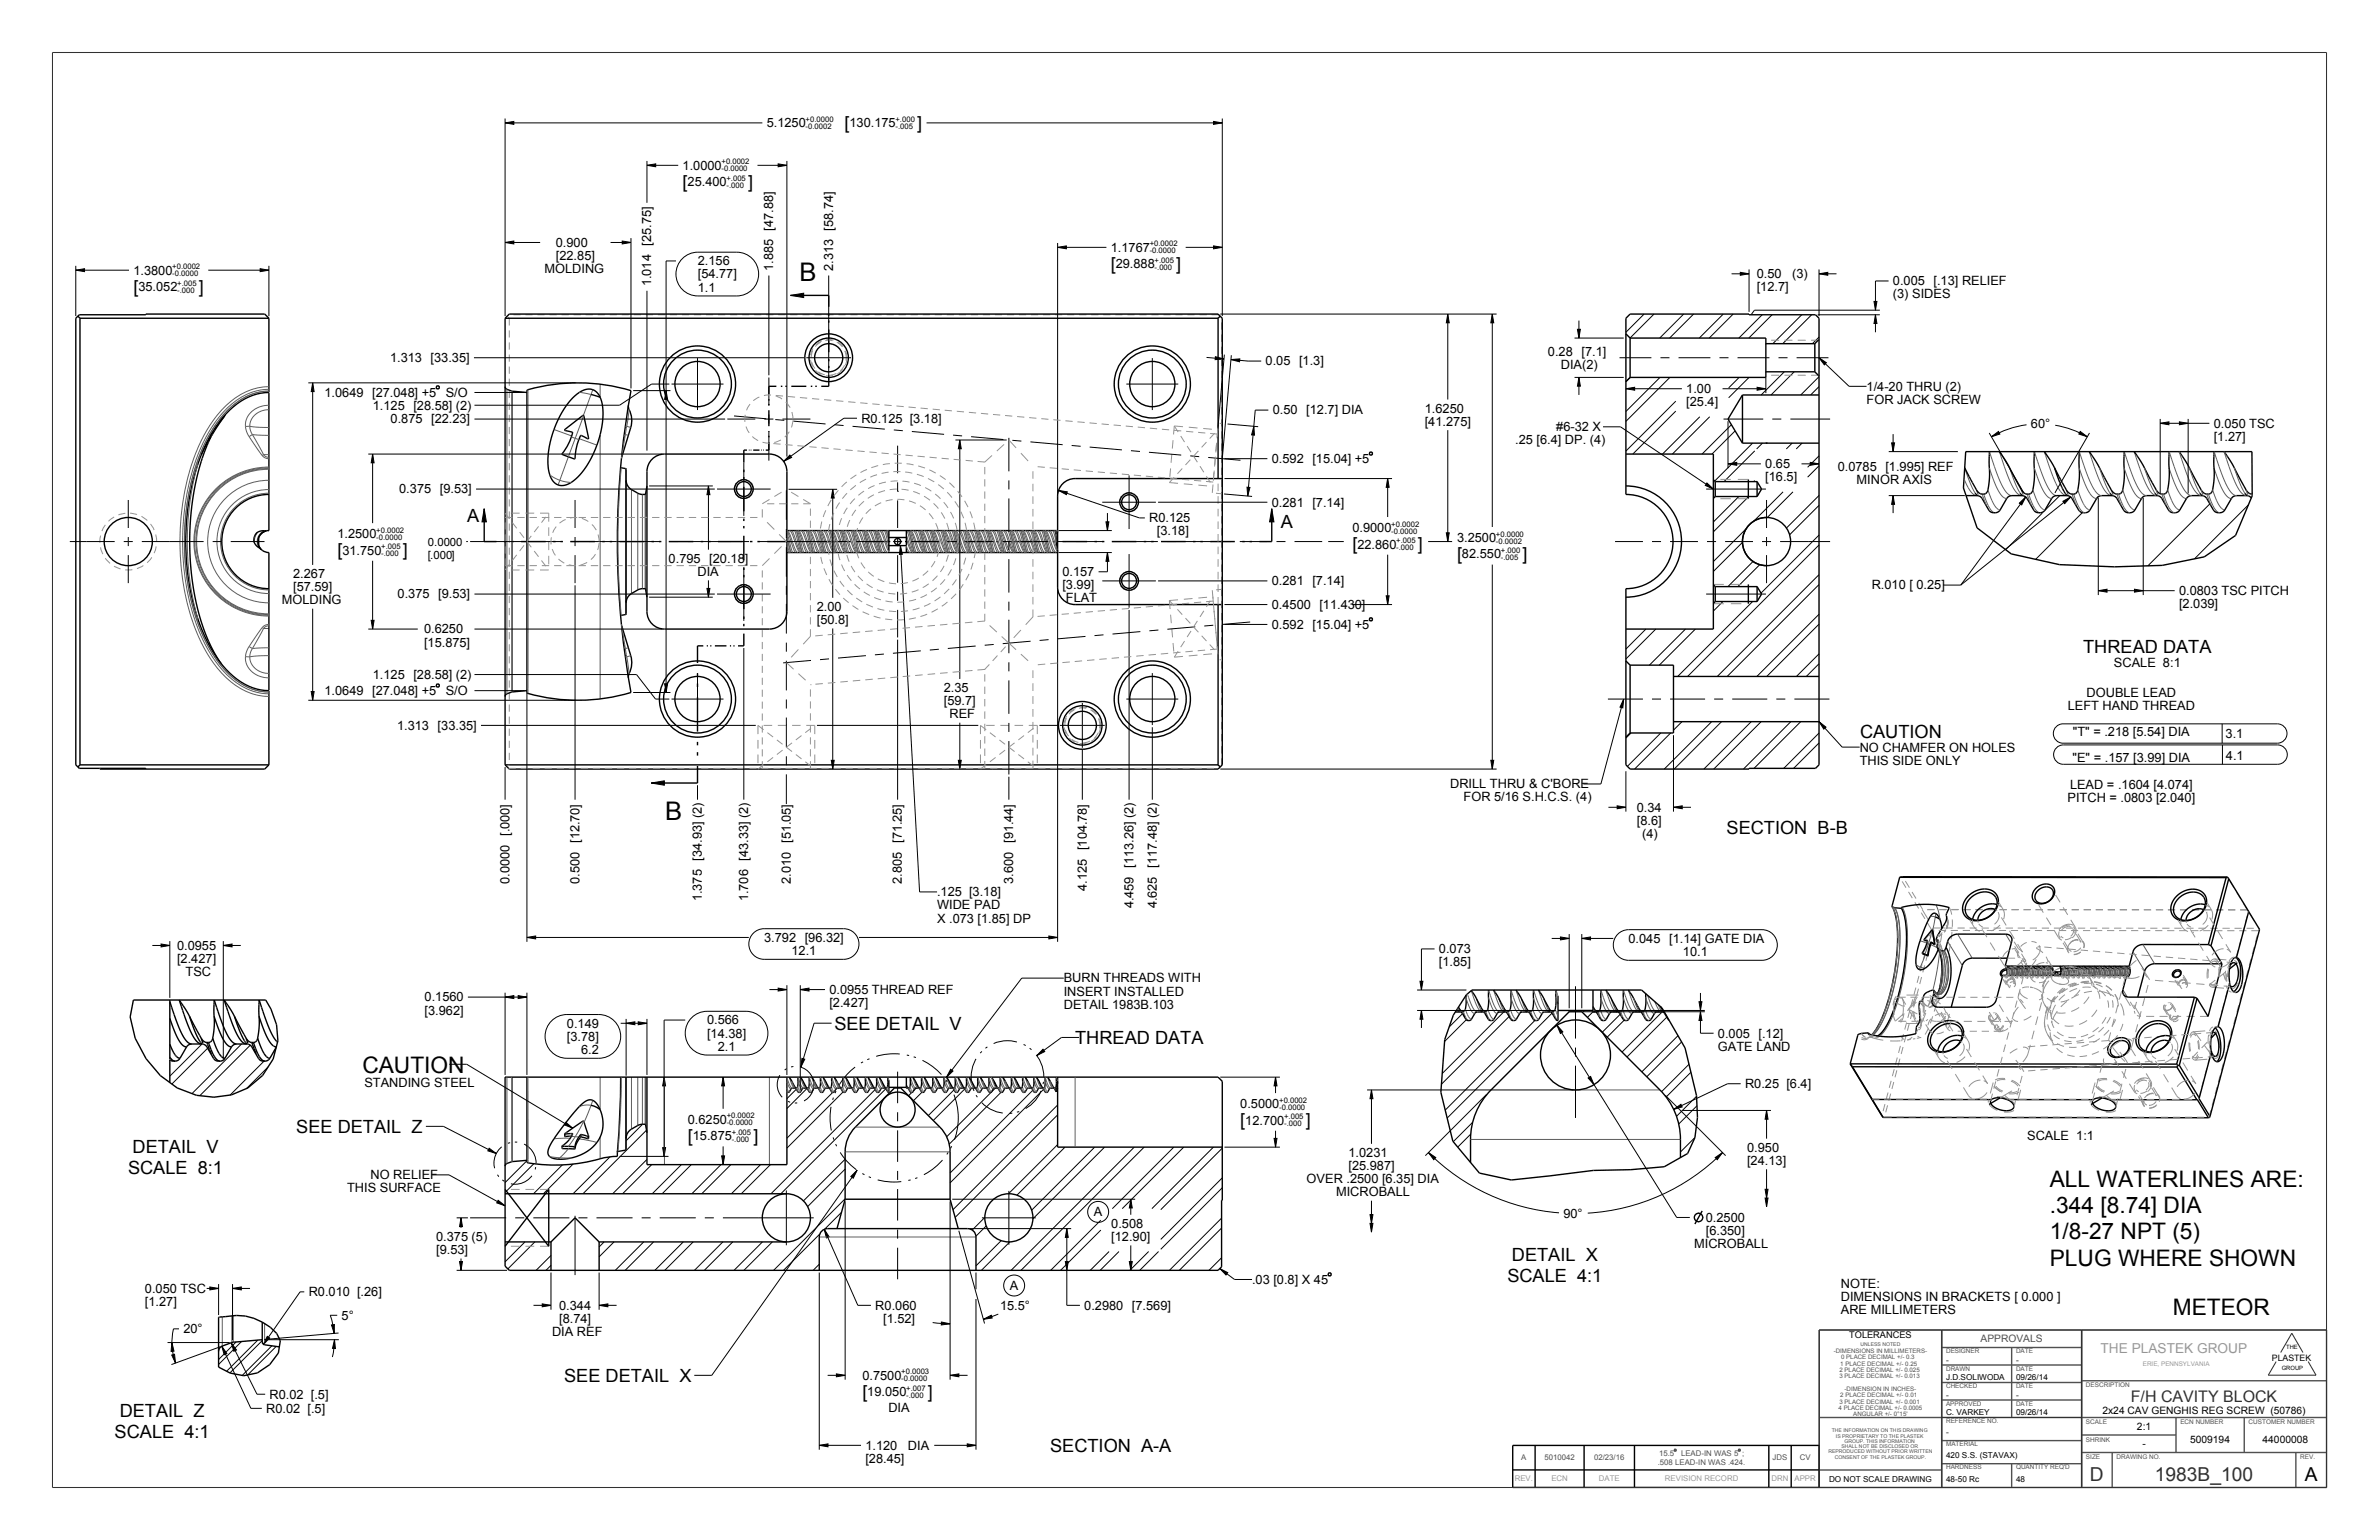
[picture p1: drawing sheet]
<svg xmlns="http://www.w3.org/2000/svg" width="864mm" height="559mm" viewBox="0 0 864 559" stroke-linecap="round" stroke-linejoin="round" font-family="sans-serif">
<defs><g id="words">
<g font-size="9.3">
<text x="290.2" y="102.1">B</text>
<text x="241.5" y="297.6">B</text>
</g>
<g font-size="8.3">
<text x="131.5" y="389.4">CAUTION</text>
<text x="744.1" y="430.7">ALL WATERLINES ARE:</text>
<text x="744.1" y="440.2">.344 [8.74] DIA</text>
<text x="744.1" y="449.7">1/8-27 NPT (5)</text>
<text x="744.1" y="459.3">PLUG WHERE SHOWN</text>
<text x="788.7" y="477.2">METEOR</text>
</g>
<g font-size="7" fill="#313131">
<text x="758.7" y="537.4">D</text>
<text x="782.3" y="537.4">1983B_100</text>
</g>
<text font-size="7" x="836.7" y="537.4">A</text>
<g font-size="6.6">
<text x="169.5" y="189.3">A</text>
<text x="465" y="191.5">A</text>
<text x="756.2" y="237">THREAD DATA</text>
<text x="675.2" y="267.8">CAUTION</text>
<text x="626.8" y="302.7">SECTION B-B</text>
<text x="302.9" y="373.8">SEE DETAIL V</text>
<text x="390.3" y="379">THREAD DATA</text>
<text x="107.5" y="411.2">SEE DETAIL Z</text>
<text x="48.1" y="418.5">DETAIL V</text>
<text x="46.5" y="426.1">SCALE 8:1</text>
<text x="548.8" y="457.4">DETAIL X</text>
<text x="547.2" y="465">SCALE 4:1</text>
<text x="204.8" y="501.6">SEE DETAIL X</text>
<text x="43.4" y="514.2">DETAIL Z</text>
<text x="41.6" y="521.8">SCALE 4:1</text>
<text x="381.2" y="527">SECTION A-A</text>
</g>
<g font-size="6.5">
<text x="306.6" y="46.8">[</text>
<text x="332.9" y="46.8">]</text>
<text x="247.8" y="68.2">[</text>
<text x="271.6" y="68.2">]</text>
<text x="403.2" y="98">[</text>
<text x="427" y="98">]</text>
<text x="48.4" y="106.3">[</text>
<text x="72.2" y="106.3">]</text>
<text x="122.5" y="201.9">[</text>
<text x="146.3" y="201.9">]</text>
<text x="490.9" y="199.7">[</text>
<text x="514.7" y="199.7">]</text>
<text x="528.9" y="203.3">[</text>
<text x="552.7" y="203.3">]</text>
<text x="450.2" y="408.7">[</text>
<text x="474" y="408.7">]</text>
<text x="249.7" y="414.4">[</text>
<text x="273.5" y="414.4">]</text>
<text x="313" y="507.3">[</text>
<text x="336.8" y="507.3">]</text>
</g>
<text font-size="5.8" fill="#313131" x="773.5" y="508.7">F/H CAVITY BLOCK</text>
<text font-size="5" fill="#989898" x="762.5" y="491">THE PLASTEK GROUP</text>
<g font-size="4.6">
<text x="278.3" y="46.2">5.1250</text>
<text x="308.4" y="46.2">130.175</text>
<text x="247.8" y="61.6">1.0000</text>
<text x="249.6" y="67.6">25.400</text>
<text x="201.8" y="89.6">0.900</text>
<text x="201.8" y="94.3">[22.85]</text>
<text x="403.2" y="91.3">1.1767</text>
<text x="48.4" y="99.6">1.3800</text>
<text x="197.7" y="99.1">MOLDING</text>
<text x="253.3" y="96.3">2.156</text>
<text x="253.3" y="101">[54.77]</text>
<text x="280.7" y="98.4" transform="rotate(-90 280.7 98.4)">1.885 [47.88]</text>
<text x="302.4" y="98.4" transform="rotate(-90 302.4 98.4)">2.313 [58.74]</text>
<text x="405" y="97.4">29.888</text>
<text x="637.7" y="100.9">0.50</text>
<text x="650.6" y="100.9">(3)</text>
<text x="50.2" y="105.7">35.052</text>
<text x="236.4" y="103.9" transform="rotate(-90 236.4 103.9)">1.014 [25.75]</text>
<text x="253.3" y="105.8">1.1</text>
<text x="637.7" y="105.7">[12.7]</text>
<text x="687.2" y="103.5">0.005 [.13] RELIEF</text>
<text x="687.2" y="108.3">(3) SIDES</text>
<text x="141.6" y="131.4">1.313 [33.35]</text>
<text x="561.9" y="129.1">0.28 [7.1]</text>
<text x="459.4" y="132.6">0.05 [1.3]</text>
<text x="566.6" y="133.9">DIA(2)</text>
<text x="612.1" y="142.6">1.00</text>
<text x="677.6" y="141.8">1/4-20 THRU (2)</text>
<text x="117.8" y="144">1.0649 [27.048] +5</text>
<text x="135.3" y="148.6">1.125 [28.58] (2)</text>
<text x="161.8" y="144">S/O</text>
<text x="517.2" y="149.7">1.6250</text>
<text x="612.1" y="147.4">[25.4]</text>
<text x="677.6" y="146.5">FOR JACK SCREW</text>
<text x="141.8" y="153.6">0.875 [22.23]</text>
<text x="312.7" y="153.3">R0.125 [3.18]</text>
<text x="462" y="150.4">0.50 [12.7] DIA</text>
<text x="517.2" y="154.5">[41.275]</text>
<text x="737.2" y="155.4">60°</text>
<text x="803.6" y="155.2">0.050 TSC</text>
<text x="550" y="161.2">.25 [6.4] DP. (4)</text>
<text x="564.9" y="156.5">#6-32 X</text>
<text x="803.6" y="159.9">[1.27]</text>
<text x="461.7" y="168">0.592 [15.04] +5</text>
<text x="640.8" y="169.9">0.65</text>
<text x="667.1" y="170.8">0.0785 [1.995] REF</text>
<text x="144.9" y="179">0.375 [9.53]</text>
<text x="640.8" y="174.7">[16.5]</text>
<text x="674" y="175.6">MINOR AXIS</text>
<text x="461.7" y="183.8">0.281 [7.14]</text>
<text x="417.2" y="189.5">R0.125</text>
<text x="122.5" y="195.2">1.2500</text>
<text x="420" y="194.3">[3.18]</text>
<text x="490.9" y="193">0.9000</text>
<text x="528.9" y="196.6">3.2500</text>
<text x="124.3" y="201.3">31.750</text>
<text x="492.7" y="199">22.860</text>
<text x="530.7" y="202.7">82.550</text>
<text x="106.4" y="209.8">2.267</text>
<text x="242.7" y="204.2">0.795 [20.18]</text>
<text x="253.2" y="209">DIA</text>
<text x="385.6" y="209.1">0.157</text>
<text x="106.4" y="214.5">[57.59]</text>
<text x="385.6" y="213.8">[3.99]</text>
<text x="461.7" y="212.4">0.281 [7.14]</text>
<text x="679.4" y="213.9">R.010 [ 0.25]</text>
<text x="791" y="215.9">0.0803 TSC PITCH</text>
<text x="102.3" y="219.3">MOLDING</text>
<text x="144.3" y="217.1">0.375 [9.53]</text>
<text x="296.5" y="221.7">2.00</text>
<text x="386.9" y="218.6">FLAT</text>
<text x="461.7" y="221">0.4500 [11.430]</text>
<text x="791" y="220.7">[2.039]</text>
<text x="296.5" y="226.4">[50.8]</text>
<text x="153.9" y="229.8">0.6250</text>
<text x="461.7" y="228.2">0.592 [15.04] +5</text>
<text x="153.9" y="234.6">[15.875]</text>
<text x="767.4" y="242.2">SCALE 8:1</text>
<text x="135.3" y="246.4">1.125 [28.58] (2)</text>
<text x="342.6" y="251.1">2.35</text>
<text x="117.8" y="252.2">1.0649 [27.048] +5</text>
<text x="161.8" y="252.2">S/O</text>
<text x="342.6" y="255.9">[59.7]</text>
<text x="750.6" y="257.6">LEFT HAND THREAD</text>
<text x="757.4" y="252.8">DOUBLE LEAD</text>
<text x="344.7" y="260.7">REF</text>
<text x="144.1" y="264.8">1.313 [33.35]</text>
<text x="752.5" y="267.1">&quot;T&quot; = .218 [5.54] DIA</text>
<text x="807.9" y="267.9">3.1</text>
<text x="675.1" y="272.7">NO CHAMFER ON HOLES</text>
<text x="808" y="275.6">4.1</text>
<text x="675.1" y="277.5">THIS SIDE ONLY</text>
<text x="752.4" y="276.7">&quot;E&quot; = .157 [3.99] DIA</text>
<text x="526.4" y="286.1">DRILL THRU &amp; C'BORE</text>
<text x="751.4" y="286.2">LEAD = .1604 [4.074]</text>
<text x="531.3" y="290.8">FOR 5/16 S.H.C.S. (4)</text>
<text x="750.5" y="290.9">PITCH = .0803 [2.040]</text>
<text x="594.2" y="294.5">0.34</text>
<text x="594.2" y="299.3">[8.6]</text>
<text x="596.1" y="304">(4)</text>
<text x="184.9" y="320.6" transform="rotate(-90 184.9 320.6)">0.0000 [.000]</text>
<text x="210.3" y="320.6" transform="rotate(-90 210.3 320.6)">0.500 [12.70]</text>
<text x="287" y="320.6" transform="rotate(-90 287 320.6)">2.010 [51.05]</text>
<text x="327.4" y="320.6" transform="rotate(-90 327.4 320.6)">2.805 [71.25]</text>
<text x="367.8" y="320.6" transform="rotate(-90 367.8 320.6)">3.600 [91.44]</text>
<text x="394.5" y="323.2" transform="rotate(-90 394.5 323.2)">4.125 [104.78]</text>
<text x="254.8" y="327.1" transform="rotate(-90 254.8 327.1)">1.375 [34.93] (2)</text>
<text x="271.6" y="327.1" transform="rotate(-90 271.6 327.1)">1.706 [43.33] (2)</text>
<text x="340.2" y="325.2">.125 [3.18]</text>
<text x="340.2" y="330">WIDE PAD</text>
<text x="411.5" y="329.6" transform="rotate(-90 411.5 329.6)">4.459 [113.26] (2)</text>
<text x="419.9" y="329.6" transform="rotate(-90 419.9 329.6)">4.625 [117.48] (2)</text>
<text x="340.2" y="334.8">X .073 [1.85] DP</text>
<text x="277.4" y="341.7">3.792 [96.32]</text>
<text x="64.3" y="344.7">0.0955</text>
<text x="287.3" y="346.5">12.1</text>
<text x="522.3" y="345.9">0.073</text>
<text x="591.2" y="342.1">0.045 [1.14] GATE DIA</text>
<text x="610.9" y="346.9">10.1</text>
<text x="64.3" y="349.4">[2.427]</text>
<text x="522.3" y="350.7">[1.85]</text>
<text x="67.4" y="354.2">TSC</text>
<text x="386.2" y="356.5">BURN THREADS WITH</text>
<text x="154.1" y="363.4">0.1560</text>
<text x="301.1" y="360.7">0.0955 THREAD REF</text>
<text x="301.1" y="365.4">[2.427]</text>
<text x="386.2" y="361.3">INSERT INSTALLED</text>
<text x="154.1" y="368.2">[3.962]</text>
<text x="256.6" y="371.7">0.566</text>
<text x="386.2" y="366">DETAIL 1983B.103</text>
<text x="205.8" y="372.9">0.149</text>
<text x="205.8" y="377.7">[3.78]</text>
<text x="256.7" y="376.5">[14.38]</text>
<text x="623.6" y="376.5">0.005 [.12]</text>
<text x="211" y="382.4">6.2</text>
<text x="260.5" y="381.2">2.1</text>
<text x="623.6" y="381.3">GATE LAND</text>
<text x="132.3" y="394.3">STANDING STEEL</text>
<text x="633.5" y="394.8">R0.25 [6.4]</text>
<text x="249.7" y="407.7">0.6250</text>
<text x="450.2" y="402">0.5000</text>
<text x="251.5" y="413.8">15.875</text>
<text x="452" y="408.1">12.700</text>
<text x="735.9" y="413.8">SCALE 1:1</text>
<text x="489.5" y="419.8">1.0231</text>
<text x="634.2" y="417.9">0.950</text>
<text x="489.5" y="424.6">[25.987]</text>
<text x="634.2" y="422.7">[24.13]</text>
<text x="134.5" y="427.9">NO RELIEF</text>
<text x="474.3" y="429.3">OVER .2500 [6.35] DIA</text>
<text x="126" y="432.7">THIS SURFACE</text>
<text x="485" y="434.1">MICROBALL</text>
<text x="397.1" y="441.3">A</text>
<text x="567.5" y="441.9">90°</text>
<text x="619.2" y="443.4">0.2500</text>
<text x="403.4" y="445.6">0.508</text>
<text x="619.2" y="448.1">[6.350]</text>
<text x="158.3" y="450.3">0.375 (5)</text>
<text x="158.3" y="455.1">[9.53]</text>
<text x="403.4" y="450.3">[12.90]</text>
<text x="615" y="452.9">MICROBALL</text>
<text x="454.5" y="465.9">.03 [0.8] X 45</text>
<text x="668.2" y="467.2">NOTE:</text>
<text x="52.6" y="469.1">0.050 TSC</text>
<text x="52.6" y="473.9">[1.27]</text>
<text x="112.1" y="470.3">R0.010 [.26]</text>
<text x="366.6" y="468">A</text>
<text x="668.2" y="472">DIMENSIONS IN BRACKETS [ 0.000 ]</text>
<text x="124" y="478.8">5°</text>
<text x="203" y="475.2">0.344</text>
<text x="317.8" y="475.2">R0.060</text>
<text x="363" y="475.2">15.5°</text>
<text x="393.6" y="475.2">0.2980 [7.569]</text>
<text x="668.2" y="476.7">ARE MILLIMETERS</text>
<text x="66.6" y="483.8">20°</text>
<text x="200.4" y="484.8">DIA REF</text>
<text x="203" y="480">[8.74]</text>
<text x="320.6" y="480">[1.52]</text>
<text x="313" y="500.6">0.7500</text>
<text x="97.8" y="507.5">R0.02 [.5]</text>
<text x="314.8" y="506.7">19.050</text>
<text x="96.6" y="512.6">R0.02 [.5]</text>
<text x="322.5" y="512.4">DIA</text>
<text x="314.1" y="526">1.120</text>
<text x="329.6" y="526">DIA</text>
<text x="314.1" y="530.8">[28.45]</text>
</g>
<g font-size="4.1">
<text x="155.3" y="198.1">0.0000</text>
<text x="155.3" y="202.9">[.000]</text>
</g>
<text font-size="3.7" fill="#4f4f4f" x="719" y="487">APPROVALS</text>
<g font-size="3.7">
<text x="763.2" y="513.1">2x24 CAV GENGHIS REG SCREW (50786)</text>
<text x="775.7" y="518.8">2:1</text>
<text x="777.7" y="525.1">-</text>
<text x="795.1" y="523.6">5009194</text>
<text x="821.3" y="523.6">44000008</text>
</g>
<text font-size="3.3" x="671.3" y="485.6">TOLERANCES</text>
<text font-size="3.2" x="824.7" y="493.7">PLASTEK</text>
<g font-size="3">
<text x="706.4" y="494.4">-</text>
<text x="731.8" y="494.4">-</text>
<text x="706.4" y="500.8">J.D.SOLIWODA</text>
<text x="731.8" y="500.8">09/26/14</text>
<text x="706.4" y="507.1">-</text>
<text x="731.8" y="507.1">-</text>
<text x="706.4" y="513.5">C. VARKEY</text>
<text x="731.8" y="513.5">09/26/14</text>
<text x="706.4" y="520.8">-</text>
<text x="706.4" y="529.2">420 S.S. (STAVAX)</text>
<text x="664" y="537.6">DO NOT SCALE DRAWING</text>
<text x="706.4" y="537.7">48-50 Rc</text>
<text x="731.8" y="537.7">48</text>
</g>
<g font-size="2.8">
<text x="292.5" y="44.3">+0.0000</text>
<text x="292.5" y="46.8">-0.0002</text>
<text x="325.1" y="44.3">+.000</text>
<text x="325.1" y="46.8">-.005</text>
<text x="261.9" y="59.7">+0.0002</text>
<text x="261.9" y="62.2">-0.0000</text>
<text x="263.7" y="65.7">+.005</text>
<text x="263.7" y="68.2">-.000</text>
<text x="417.3" y="89.4">+0.0002</text>
<text x="417.3" y="92">-0.0000</text>
<text x="419.2" y="95.5">+.005</text>
<text x="62.5" y="97.7">+0.0002</text>
<text x="62.5" y="100.3">-0.0000</text>
<text x="419.2" y="98">-.000</text>
<text x="64.3" y="103.8">+.005</text>
<text x="64.3" y="106.3">-.000</text>
<text x="505.1" y="191.1">+0.0002</text>
<text x="136.6" y="193.3">+0.0002</text>
<text x="136.6" y="195.9">-0.0000</text>
<text x="505.1" y="193.6">-0.0000</text>
<text x="506.9" y="197.1">+.005</text>
<text x="543" y="194.7">+0.0000</text>
<text x="543" y="197.3">-0.0002</text>
<text x="138.4" y="199.3">+.005</text>
<text x="138.4" y="201.9">-.000</text>
<text x="506.9" y="199.7">-.000</text>
<text x="544.8" y="200.7">+.000</text>
<text x="544.8" y="203.3">-.005</text>
<text x="464.4" y="400.1">+0.0002</text>
<text x="263.8" y="405.8">+0.0002</text>
<text x="464.4" y="402.7">-0.0000</text>
<text x="466.2" y="406.2">+.005</text>
<text x="263.8" y="408.4">-0.0000</text>
<text x="265.6" y="411.9">+.005</text>
<text x="466.2" y="408.7">-.000</text>
<text x="265.6" y="414.4">-.000</text>
<text x="327.2" y="498.7">+0.0003</text>
<text x="327.2" y="501.3">-0.0000</text>
<text x="329" y="504.8">+.007</text>
<text x="329" y="507.3">-.000</text>
</g>
<g font-size="2.8" fill="#4f4f4f">
<text x="552.3" y="529.9">A</text>
<text x="560.6" y="529.9">5010042</text>
<text x="578.7" y="529.9">02/23/16</text>
<text x="601.8" y="531.5">.508 LEAD-IN WAS .424.</text>
<text x="602.3" y="528.4">15.5</text>
<text x="610.2" y="528.4">LEAD-IN WAS 5 ;</text>
<text x="643.5" y="529.9">JDS</text>
<text x="653.3" y="529.9">CV</text>
</g>
<g font-size="2.8" fill="#989898">
<text x="549.9" y="537.6">REV.</text>
<text x="563.2" y="537.6">ECN</text>
<text x="580.4" y="537.6">DATE</text>
<text x="604.4" y="537.6">REVISION RECORD</text>
<text x="643.1" y="537.6">DRN</text>
<text x="651.4" y="537.6">APPR</text>
</g>
<g font-size="2.3" fill="#4f4f4f">
<text x="706.4" y="491">DESIGNER</text>
<text x="731.8" y="491">DATE</text>
<text x="706.4" y="497.4">DRAWN</text>
<text x="731.8" y="497.4">DATE</text>
<text x="706.4" y="503.7">CHECKED</text>
<text x="731.8" y="503.7">DATE</text>
<text x="757.2" y="503.4">DESCRIPTION</text>
<text x="706.4" y="510.1">APPROVED</text>
<text x="731.8" y="510.1">DATE</text>
<text x="706.4" y="516.4">REFERENCE NO.</text>
<text x="757.2" y="516.7">SCALE</text>
<text x="791.5" y="516.7">ECN NUMBER</text>
<text x="816.3" y="516.7">CUSTOMER NUMBER</text>
<text x="706.4" y="524.8">MATERIAL</text>
<text x="757.2" y="523.1">SHRINK</text>
<text x="706.4" y="533.2">HARDNESS</text>
<text x="731.8" y="533.2">QUANTITY REQ'D</text>
<text x="757.2" y="529.4">SIZE</text>
<text x="768.3" y="529.4">DRAWING NO.</text>
<text x="835" y="529.4">REV.</text>
</g>
<text font-size="2.3" fill="#989898" x="777.8" y="495.7">ERIE, PENNSYLVANIA</text>
<g font-size="2.2" fill="#4f4f4f">
<text x="665.6" y="491">-DIMENSIONS IN MILLIMETERS-</text>
<text x="667.7" y="497.8">2 PLACE DECIMAL +/- 0.025</text>
<text x="668" y="495.6">1 PLACE DECIMAL +/- 0.25</text>
<text x="668.3" y="493.3">0 PLACE DECIMAL +/- 0.3</text>
<text x="667.7" y="500.1">3 PLACE DECIMAL +/- 0.013</text>
<text x="667.7" y="509.3">3 PLACE DECIMAL +/- 0.001</text>
<text x="668" y="507">2 PLACE DECIMAL +/- 0.01</text>
<text x="669.6" y="504.7">-DIMENSION IN INCHES-</text>
<text x="667.4" y="511.6">4 PLACE DECIMAL +/- 0.0005</text>
<text x="672.8" y="513.8">ANGULAR +/- 0°15'</text>
</g>
<g font-size="2.1">
<text x="829.9" y="489.6">THE</text>
<text x="828.3" y="497">GROUP</text>
</g>
<g font-size="1.9" fill="#4f4f4f">
<text x="675.4" y="488.3">UNLESS NOTED</text>
<text x="665" y="519.7">THE INFORMATION ON THIS DRAWING</text>
<text x="666.5" y="521.7">IS PROPRIETARY TO THE PLASTEK</text>
<text x="663.7" y="527.4">REPRODUCED WITHOUT PRIOR WRITTEN</text>
<text x="668.4" y="525.5">SHALL NOT BE DISCLOSED OR</text>
<text x="669.6" y="523.6">GROUP. THIS INFORMATION</text>
<text x="666" y="529.3">CONSENT OF THE PLASTEK GROUP.</text>
</g>
</g></defs>
<g fill="#000">
<path d="M183.4 44.6l3.1-.5v1zM234.9 60l3.1-.5v1zM282.5 59.5l3.2 .5-3.2 .5zM440.5 44.1l3.2 .5-3.2 .5zM27.5 98l3.2-.5v1.1zM94.4 97.5l3.2 .5-3.2 .6zM183.4 88l3.1-.5v1zM225.9 87.5l3.1 .5-3.1 .5zM383.9 89.8l3.2-.6v1.1zM440.5 89.2l3.2 .6-3.2 .5zM631.7 98.8l3.2 .6-3.2 .5zM660.3 99.4l3.2-.6v1.1z"/>
<path d="M287 107.2l4.7-.8v1.6zM525.6 114l.5 3.1h-1.1zM541.7 114l.5 3.1h-1zM680.3 109.4h1l-.5 3.2zM680.8 114.2l.5 3.2h-1zM113.5 138.9l.5 3.2h-1zM441.2 129.4l3.1 .9-3.2 .2zM446.8 130.5l3.3-.3-.1 1.1zM572.6 119.5h1.1l-.5 3.2zM573.2 136.9l.5 3.2h-1.1zM660.3 129.8l2.7 1.8-.7 .8zM241.8 141.7l.5 3.2h-1z"/>
<path d="M348.4 159.7l.5 3.1h-1zM455.1 154.7l.3 3.2-1.1-.1zM590.2 141.1l3.2-.6v1.1zM637.8 140.5l3.2 .6-3.2 .5zM722.9 158.5l2.6-1.9 .5 .9zM755.1 156.6l2.6 1.9-3.1-1zM784.2 153.6l3.1-.5v1zM791.1 153.1l3.2 .5-3.2 .5zM135.3 164.8l.5 3.1h-1.1zM257.2 176.3l.5 3.2h-1.1zM286.7 165.1l.7 .9-2.9 1.4zM302.3 177.5l.5 3.2h-1z"/>
<path d="M384.3 178l3.1 .5-.3 1zM452.7 176.8l1 .1-.8 3.1zM503.7 173.6l.6 3.2h-1.1zM619.6 175.2l2.4 2.3-3-1.4zM627.3 168.3l3.2-.5v1zM657.1 167.8l3.2 .5-3.2 .5zM686.7 160.7h1l-.5 3.2zM687.2 179.8l.5 3.2h-1zM175.8 184.6l.8 4.8h-1.6zM326.9 198l.7 3.1-1.1 .1zM401.5 189.3h1l-.5 3.2zM461.7 184.6l.8 4.8h-1.6z"/>
<path d="M525 193.3h1.1l-.5 3.2zM733 182.6l2.4-2.3-1.5 2.9zM748.9 181.9l2.8-1.6-2.2 2.4zM256.6 213.5h1.1l-.5 3.2zM402 200.5l.5 3.2h-1zM503.2 216.2h1.1l-.6 3.2zM761.7 214.3l3.2-.5v1.1zM774.8 213.8l3.2 .5-3.2 .6zM134.7 225.1h1.1l-.5 3.2zM113 250.9h1l-.5 3.2zM241.3 248.1h1l-.5 3.2zM589.4 253.7l-.3 3.2-1-.3z"/>
<path d="M301.8 275.9h1l-.5 3.2zM347.9 275.9h1l-.5 3.2zM541.2 275.9h1l-.5 3.2zM660.3 261.9l2.6 2-.8 .7zM236.4 284.1l4.8-.8v1.6zM587 292.4l3.2 .5-3.2 .6zM607.5 292.9l3.2-.5v1.1zM58.5 342.5l3.1 .6-3.1 .5zM81.1 343.1l3.1-.6v1.1zM191.3 340.2l3.1-.6v1.1zM282.5 358.5l3.2 .6-3.2 .5zM290.5 359.1l3.2-.6v1.1z"/>
<path d="M380.7 339.6l3.2 .6-3.2 .5zM515.5 356.1h1l-.5 3.1zM566.5 340l3.1 .5-3.1 .6zM574.2 340.5l3.2-.5v1.1zM183.4 361.8l3.1-.5v1zM188.1 361.3l3.2 .5-3.2 .5zM227.3 371.3l3.2-.5v1zM231.7 370.8l3.2 .5-3.2 .5zM516 366.7l.5 3.1h-1zM565.2 372l2.1 2.4-.9 .6zM616.8 363.5h1l-.5 3.2zM617.3 367.1l.5 3.2h-1z"/>
<path d="M241.1 390.8l.5 3.2h-1.1zM262.5 390.8l.5 3.2h-1zM291.1 384l1 .3-1.4 2.9zM345.1 388l.8 .6-2.3 2.2zM378.6 380.7l.6 .9-2.8 1.4zM463 390.8l.6 3.2h-1.1zM497.9 395.5l.5 3.2h-1.1zM576.5 391.2l.9-.6 1.2 3zM177.6 416.6l2.6 2-3.1-1zM205.4 407.3l2.5 2.1-3-1.2zM240.5 416.4h1.1l-.5 3.2zM462.5 413.1h1.1l-.6 3.1z"/>
<path d="M518.5 418.2l2.7 1.8-.7 .8zM607.6 402.5l2.6-1.8 .5 1zM622.6 420l2.7-1.8-1.9 2.6zM641.3 402.9l.5 3.2h-1.1zM180.8 435.5l2.6 2-3.1-1zM262 419.4h1l-.5 3.2zM311.1 424.6l-1.4 2.9-.8-.6zM410.5 435.1l.5 3.2h-1zM640.7 434.7h1.1l-.5 3.2zM640.7 431.5h1.1l-.5 3.2zM167.3 441.9l.6 3.2h-1.1zM299.2 446.1l1.8 2.7-1 .4z"/>
<path d="M387.3 445.8l.5 3.2h-1.1zM497.3 443.9h1.1l-.5 3.2zM497.3 440.7h1.1l-.5 3.2zM76.2 467l3.2 .5-3.2 .6zM84.4 467.5l3.2-.5v1.1zM166.8 457.8h1.1l-.6 3.2zM196.8 473.1l3.2 .6-3.2 .5zM217.5 473.7l3.2-.6v1.1zM357 478.7l2.8-1.5 .4 1.1zM386.7 457.8h1.1l-.5 3.2zM410 457.8h1l-.5 3.2zM442.8 460.3l2.9 1.5-.7 .8z"/>
<path d="M62.4 487.2l.8 3.1-1.1 .1zM62.3 491.7l1.1-.3 .3 3.2zM80.5 488.5l1.8 2.6-.9 .5zM83.9 487.2l1.9 2.6-.9 .5zM97 484.9l.9 .6-2.3 2.3zM120.3 480.8l1.1-.2-.1 3.2zM121.4 486.1l.4 3.2h-1.1zM303.6 498.5l3.2 .6-3.2 .5zM344.9 499.1l3.2-.6v1.1zM341.7 479.7l3.2 .7-3.2 .4zM297.4 524.5l3.2-.6v1.1zM351.1 523.9l3.2 .6-3.2 .5z"/>
</g>
<g fill="none" stroke="#000" stroke-width=".36">
<path d="M183.4 44.6l3.1-.5v1zM183.4 43v71.7M183.4 44.6h93.3M234.9 60l3.1-.5v1zM234.9 58.4v15.2M234.9 60h11.3M275 60h10.7M282.5 59.5l3.2 .5-3.2 .5zM285.7 58.4v107.3M336.3 44.6h107.4M440.5 44.1l3.2 .5-3.2 .5zM443.7 43v71.7"/>
<path d="M27.5 98l3.2-.5v1.1zM27.5 96.5v18.2M27.5 98h19.3M75.6 98h22M94.4 97.5l3.2 .5-3.2 .6zM97.6 96.5v18.2M183.4 88l3.1-.5v1zM183.4 88h12.7M221.6 88h7.4M225.9 87.5l3.1 .5-3.1 .5zM229 86.4v54.5M245.4 94.7h-3.6v156.6"/>
<path d="M247.7 93.8l1.6-1.2a7.9 7.9 0 0 1 4-1.1h14.2a7.9 7.9 0 0 1 7.9 7.9 7.9 7.9 0 0 1-7.9 8h-14.2a7.9 7.9 0 0 1-7.3-4.9 7.9 7.9 0 0 1 1.7-8.7zM279.1 100v36.2M300.8 100v20.9M383.9 89.8l3.2-.6v1.1zM383.9 88.2v91M383.9 89.8h17.7M430.4 89.8h13.3M440.5 89.2l3.2 .6-3.2 .5zM628.6 99.4h6.3M631.7 98.8l3.2 .6-3.2 .5zM634.9 97.8v15.4M660.3 99.4l3.2-.6v1.1z"/>
<path d="M660.3 97.8v16.9M660.3 99.4h6.4M234.9 105.5v58M287 107.2l4.7-.8v1.6zM443 114h100.3M525.6 114l.5 3.1h-1.1zM525.6 114v31M541.7 114l.5 3.1h-1zM541.7 114v77.2M572.6 119.5h1.1l-.5 3.2zM573.2 116.3v6.4M596.8 114l-6.6 6.6"/>
<path d="M600.4 114l-8.7 8.7M611.2 114l-8.7 8.7M614.8 114l-8.7 8.7M625.6 114l-8.7 8.7M629.2 114l-8.8 8.7M639.7 114.2l-8.5 8.5M643.3 114.2l-8.5 8.5M654.1 114.2l-10.5 10.5M657.6 114.2l-10.4 10.5M659.8 114.2h22.6M680.3 109.4h1l-.5 3.2zM680.8 114.2l.5 3.2h-1z"/>
<path d="M680.8 114.2v6.4M682.4 112.6h-45.5l-1.2 1.4M685.6 102h-4.8v10.6M111.9 138.9h97.1M113.5 138.9l.5 3.2h-1zM113.5 138.9v66.1M172.1 129.8h119.8M243 139.4h-6.5l-11.6 7.6h-52.7M438 129.7l6.3 .6M441.2 129.4l3.1 .9-3.2 .2zM444.5 128.7l-2.4 26.5M446.8 130.5l3.3-.3-.1 1.1z"/>
<path d="M446.8 130.5l6.3 .5h4.7M447 128.9l-3.2 36.7M571.6 136.9h17.8M571.6 122.7h17.8M573.2 136.9l.5 3.2h-1.1zM573.2 136.9v6.4M591.8 136.9l-1.6 1.6M602.6 136.9l-12.4 12.4M606.2 136.9l-16 16M631.3 136.9l-3.8 3.8M634.9 136.9l-7.4 7.4M641 137v5.6"/>
<path d="M647.7 134.9l-8.4 8.4M651.3 134.9l-8.4 8.4M660.3 129.8l2.7 1.8-.7 .8zM660.3 122.3l-2.4 2.4M660.3 136.7l-6.6 6.6M660.3 129.8l10.9 10.4h6.4M172.2 152.1h91M172.2 142.4h18.3M229.8 141.7h13.6M241.8 141.7l.5 3.2h-1zM311.1 151.8h-4.8l-21.8 15.6M346.8 159.7h18.6"/>
<path d="M348.4 159.7l.5 3.1h-1zM348.4 159.7v86.7M445.6 153.9l11.1 .9M455.1 154.7l.3 3.2-1.1-.1zM460.4 148.8h-4.7l-2.8 31.2M525.6 156.1v40.4M581.9 154.9h6.4l33.7 22.6M590.2 141.1l3.2-.6v1.1zM590.2 141.1h20.3M608.3 145.6l-18.1 18.1M608.3 149.2l-15.6 15.6M617 151.2l-13.5 13.6"/>
<path d="M620.6 151.2l-13.5 13.6M625.3 141.1h15.7M627.3 152.9v17M628.5 154.1l-10.6 10.7M629.9 156.4l-8.4 8.4M637.8 140.5l3.2 .6-3.2 .5zM660.3 140.3l-3 3M687.2 157.5v6.4M722.1 157.1l12.4 21.5M722.9 158.5l2.6-1.9 .5 .9zM735.6 154.1a34.8 34.8 0 0 0-12.7 4.4M746.1 154.3a34.8 34.8 0 0 1 11.6 4.2"/>
<path d="M755.1 156.6l2.6 1.9-3.1-1zM758.5 157.1l-12.5 21.7M784.2 153.6l3.1-.5v1zM784.2 152v27M784.2 153.6h17.8M791.1 153.1l3.2 .5-3.2 .5zM794.3 152v27M133.7 164.8h106.7M135.3 164.8l.5 3.1h-1.1zM135.3 164.8v25M172.8 177.5h86.7M235.6 176.3h23.2"/>
<path d="M257.2 176.3l.5 3.2h-1.1zM257.2 176.3v23.2M286.3 177.5h17.6M286.7 165.1l.7 .9-2.9 1.4zM302.3 177.5l.5 3.2h-1zM302.3 177.5v39.4M384.3 178l3.1 .5-.3 1zM384.3 178l29.3 9.9h2M444.3 179.2l10.2 .9M444.5 173.6h60.8M444.5 166.4h15.6M452.7 176.8l1 .1-.8 3.1z"/>
<path d="M503.7 173.6l.6 3.2h-1.1zM503.7 173.6v14M619.6 175.2l2.4 2.3-3-1.4zM627.3 168.3l3.2-.5v1zM627.3 168.3h11.9M636.2 160.8l-13.8 13.8M637 163.6l-11.2 11.2M637 174.4l-.4 .4M639.8 160.8l-2.1 2.1M647.3 178.5l-10.7 10.6M650.6 160.8l-2.1 2.1M650.9 178.5l-9.4 9.3"/>
<path d="M654 168.3h6.3M654.2 160.8l-2.1 2.1M657.1 167.8l3.2 .5-3.2 .5zM660.3 165.4l-4.1 4.1M660.3 169l-4.1 4.1M660.3 179.8l-11.8 11.8M685.6 179.8h27.6M685.6 163.9h25.1M686.7 160.7h1l-.5 3.2zM687.2 179.8l.5 3.2h-1zM687.2 179.8v6.4M747.7 179.8l-5.5 5.5"/>
<path d="M169.2 196.5h.7M175.8 184.6l.8 4.8h-1.6zM326.9 198l.7 3.1-1.1 .1zM326.9 198l6.9 125.6h6.4M384.3 192.5h19.3M401.5 189.3h1l-.5 3.2zM402 186.2v6.3M420.4 182.2h39.7M461.7 184.6l.8 4.8h-1.6zM482.2 196.5h5.6M518.4 196.5h8.7M525 193.3h1.1l-.5 3.2z"/>
<path d="M631.2 180.2l-9.2 9.2M632.5 196.8l-10.5 10.6M633.9 191.9l-11.9 11.9M634.8 180.2l-12.8 12.8M660.3 183.4l-10.6 10.6M660.3 194.2l-21 21M660.3 197.7l-47.7 47.8M733 182.6l2.4-2.3-1.5 2.9zM735.4 180.3l-23.6 32M741.4 186.2l-13.3 13.3M748.9 181.9l2.8-1.6-2.2 2.4zM751.7 180.3l-39.9 32"/>
<path d="M755.9 186l-16.9 17M761.6 180.3l-.4 .4M761.7 180.6v35.3M778 180.6v35.3M802.2 182.8l-22.5 22.5M816.2 183.2l-19.6 19.6M135.3 203.5v24.8M172.2 215.6h87.3M208.8 212.4v77.8M235.6 216.7h23.2M256.6 213.5h1.1l-.5 3.2zM257.2 210.6v6.1"/>
<path d="M383.9 213.8v127.9M384.3 200.5h19.3M402 200.5l.5 3.2h-1zM402 200.5v7h-3.2M420.4 210.8h39.7M444.5 219.4h15.6M490.9 219.4h14.4M503.2 216.2h1.1l-.6 3.2zM503.7 201.3v18.1M541.7 204.9v74.2M625.4 218.3l-3.4 3.4M636.2 218.3l-27.2 27.2"/>
<path d="M636.4 203.7l-9.1 9.2M638.8 204.9l-8 8M660.3 208.5l-36.9 37M660.3 212.1l-33.3 33.4M705.4 212.3h6.4M761.7 214.3l3.2-.5v1.1zM761.7 214.3h27.7M774.8 213.8l3.2 .5-3.2 .6zM113.5 220.9v33.2M133.7 228.3h18M134.7 225.1h1.1l-.5 3.2zM172.2 228.3h68.2"/>
<path d="M270 235.1v55.1M302.3 228v51.1M325.8 232.1v58.1M409.9 221.3v68.9M444.5 226.6h15.6M597.5 228.3l-7.3 7.2M601.1 228.3l-10.9 10.8M611.8 228.3l-13 13.1M615.4 228.3l-13.1 13.1M660.3 222.9l-22.5 22.6M660.3 226.5l-19 19M660.3 237.3l-8.2 8.2"/>
<path d="M111.9 254.1h97.1M113 250.9h1l-.5 3.2zM172.2 244.8h58.9l6.9 8.9h5M172.2 250.6h18.3M191.3 251.4v90.3M229.8 251.3h13.6M241.3 248.1h1l-.5 3.2zM589.4 253.7l-.3 3.2-1-.3zM589.4 253.7l-8.3 30.8h-6.3M660.3 240.9l-4.6 4.6M174.6 263.2h99.8M183.4 278.3v11.9"/>
<path d="M296.6 263.2h58.5M301.8 275.9h1l-.5 3.2zM347.9 275.9h1l-.5 3.2zM348.4 262.2v16.9M377.3 263.2h6.7M392.9 272.1v18.1M418.3 263.9v26.3M443 279.1h100.3M541.2 275.9h1l-.5 3.2zM590.2 279.9v14.6M592.1 266l-1.9 1.8M602.9 266l-12.1 12.1"/>
<path d="M606.5 266l-13.1 13.1M607.5 266.8v27.7M610.6 261.9l-3.1 3M621.3 261.9l-17.1 17.2M624.9 261.9l-17.2 17.2M635.7 261.9l-17.2 17.2M639.3 261.9l-17.2 17.2M650.1 261.9l-17.2 17.2M653.7 261.9l-17 16.9M660.3 261.9l2.6 2-.8 .7zM660.3 266l-12.8 12.8M660.3 269.6l-9.2 9.2"/>
<path d="M660.3 261.9l8.4 9.2h6.4M746.4 263.7l1.1-.8 1.4-.2h77.8a3.5 3.5 0 0 1 3.5 3.5 3.5 3.5 0 0 1-3.5 3.5h-77.8a3.5 3.5 0 0 1-3.3-2.2 3.5 3.5 0 0 1 .8-3.8zM746.5 271.3l1.1-.7 1.4-.3h77.8a3.5 3.5 0 0 1 3.5 3.5 3.5 3.5 0 0 1-3.5 3.5h-77.8a3.5 3.5 0 0 1-3.3-2.1 3.5 3.5 0 0 1 .8-3.9zM806.7 262.7v7M806.8 270.3v7M236.4 284.1l4.8-.8v1.6zM253.2 284.9v5.3M366.2 281.8v8.4M583.9 292.9h6.3M587 292.4l3.2 .5-3.2 .6zM607.5 292.9l3.2-.5v1.1zM607.5 292.9h6.3"/>
<path d="M273.5 338.6l.6-.5a5.5 5.5 0 0 1 3.3-1.1h28.9a5.6 5.6 0 0 1 5.5 5.5 5.6 5.6 0 0 1-5.5 5.6h-28.9a5.6 5.6 0 0 1-5.1-3.4 5.6 5.6 0 0 1 1.2-6.1zM380.7 339.6l3.2 .6-3.2 .5zM566.5 340l3.1 .5-3.1 .6zM569.6 338.9v27M574.2 338.9v27M587.3 339l.6-.6a5.5 5.5 0 0 1 3.3-1.1h48.4a5.6 5.6 0 0 1 5.6 5.6 5.6 5.6 0 0 1-5.6 5.6h-48.4a5.6 5.6 0 0 1-5.1-3.5 5.6 5.6 0 0 1 1.2-6zM55.3 343.1h6.3M58.5 342.5l3.1 .6-3.1 .5zM61.6 341.5v20.6M81.1 343.1l3.1-.6v1.1zM81.1 341.5v42.7M81.1 343.1h6.3"/>
<path d="M191.3 340.2l3.1-.6v1.1zM191.3 340.2h80.5M279.3 359.1h6.4M282.5 358.5l3.2 .6-3.2 .5zM285.7 357.5v32.6M290.5 359.1l3.2-.6v1.1zM290.5 357.5v38.1M290.5 359.1h9M311.8 340.2h72.1M386.2 354.9h-15.3l-27.3 35.9M514.4 359.2h17.9M515.5 356.1h1l-.5 3.1z"/>
<path d="M520.8 344.3h-4.8v14.9M563.3 340.5h6.3M574.2 340.5l3.2-.5v1.1zM574.2 340.5h11.4M73.3 378.8l-11.7 11.7M87.7 378.8l-18 18M90.8 379.3l-18.3 18.3M169.8 361.8h21.5M183.4 361.8l3.1-.5v1zM183.4 360.2v29.9M188.1 361.3l3.2 .5-3.2 .5zM191.3 360.2v29.9"/>
<path d="M200.2 370.5l1.6-1.3a7.9 7.9 0 0 1 4-1.1h11.6a7.9 7.9 0 0 1 7.9 8 7.9 7.9 0 0 1-7.9 7.9h-11.6a7.9 7.9 0 0 1-7.3-4.9 7.9 7.9 0 0 1 1.7-8.6zM225.3 371.3h9.6M227.3 371.3l3.2-.5v1zM227.3 369.7v20.6M231.7 370.8l3.2 .5-3.2 .5zM234.9 369.7v20.4M248.7 370.1h-7.6v49.5M251.1 369.3l1.6-1.3a7.9 7.9 0 0 1 4-1h14.1a7.9 7.9 0 0 1 8 7.9 7.9 7.9 0 0 1-8 7.9h-14.1a7.9 7.9 0 0 1-7.4-4.9 7.9 7.9 0 0 1 1.8-8.6zM301.9 371.3h-6.4l-4.8 15.9M391.7 376.4h-6.4l-8.9 6.6M514.4 366.7h50.4M516 366.7l.5 3.1h-1z"/>
<path d="M516 366.7v6.3M530.9 367.8l-4.8 4.9M532.3 370l-7.9 7.9M545.9 367.2l-22.4 22.3M547.8 368.8l-24.5 24.6M557.2 370.3l-32.6 32.5M563.4 367.6l-38.1 38.1M565.2 372l2.1 2.4-.9 .6zM565.2 372l43.5 69.8h4.7M575 367.1h43.9M575.2 366.7l-.7 .7M578.3 367.1l-2.1 2.1"/>
<path d="M579.1 366.7h39.8M588.1 368l-6.5 6.6M589.6 370.2l-6.2 6.1M603.3 367.2l-14.5 14.5M605.1 369.1l-14.5 14.4M609.1 375.8l-13.1 13.1M610.4 378.1l-12.6 12.6M616.8 363.5h1l-.5 3.2zM617.3 367.1l.5 3.2h-1zM617.3 367.1v7.8h4.7M617.3 360.3v6.4M75.4 380.4l-13 12.9"/>
<path d="M95.8 385l-12.3 12.3M97.3 387.2l-7.8 7.8M100.1 380.8l-.6 .6M163.1 386.2h6.3l38.5 23.2M241.1 390.8l.5 3.2h-1.1zM262.5 390.8l.5 3.2h-1zM262.5 390.8v11.5M289.1 395.2l-3.4 3.5M291.1 384l1 .3-1.4 2.9zM293 394.9l-7.3 7.3M302.3 396.4l-16.6 16.6M303.8 394.9l-.4 .4"/>
<path d="M306 396.2l-20.3 20.4M317.7 395.3l-37.8 37.9M321.6 395l-38.1 38.2M331 396.4l-1.2 1.2M332.6 394.8l-1 1M334.7 396.3l-3.1 3.1M345.1 388l.8 .6-2.3 2.2zM346.3 395.5l-9.3 9.3M350.2 395.2l-11.4 11.4M361.3 394.8l-17.6 17.7M363.4 396.4l-18.8 18.8M364.8 394.9l-.1 .2"/>
<path d="M374.9 395.6l-30 30M378.6 380.7l.6 .9-2.8 1.4zM378.8 395.3l-33.9 33.9M443 390.8h21.6M463 390.8l.6 3.2h-1.1zM463 390.8v5.8M496.3 395.5h74.8M497.9 395.5l.5 3.2h-1.1zM497.9 395.5v19.6M539.7 397.1l-22.3 22.2M576.5 391.2l.9-.6 1.2 3zM604.5 397.5l21.9 21.8"/>
<path d="M613.1 386.2l-9.9 9.9M613.8 389.1l-9 9M615.9 397.8l-7.3 7.3M631.9 393.2h-4.8l-19.5 9.3M154.6 408.7h6.4l19.2 9.9M177.6 416.6l2.6 2-3.1-1zM205.4 407.3l2.5 2.1-3-1.2zM221.4 419.8l-13.4 13.4M224.9 419.6h17.8M233.3 407.9l-6 6M234.7 410.1l-23.1 23.1M240.5 416.4h1.1l-.5 3.2z"/>
<path d="M262 419.4h1l-.5 3.2zM262.5 416v6.6M383.9 401l-38 37.9M383.9 404.6l-37.2 37.2M383.9 415.3l-17.8 17.9M386.6 416.2l-17.4 17.5M397.4 416.2l-22.9 22.9M401 416.2l-26 26.1M411.7 416.2l-44.7 44.8M415.3 416.2l-44.7 44.8M426.1 416.2l-22.3 22.4M429.7 416.2l-22.3 22.4"/>
<path d="M440.5 416.2l-22.3 22.4M443.7 416.6l-22.3 22.4M444.5 416.2h20.1M462.5 413.1h1.1l-.6 3.1zM463 410.3v5.9M518.5 418.2l2.7 1.8-.7 .8zM518.5 418.2a75.5 75.5 0 0 0 47.4 21.9M533.9 411.5l-4.7 4.7M534.6 407.2l-7.1 7.1M607.6 402.5l2.6-1.8 .5 1zM610.8 402.9h32.1M615.3 412.8l-5.3 5.2"/>
<path d="M616 401.2l-6.6 6.7M625.3 418.2a75.5 75.5 0 0 1-48.9 22M641.3 402.9l.5 3.2h-1.1zM641.3 402.9v10.3M156.6 426.3h6.4l20.4 11.2M180.8 435.5l2.6 2-3.1-1zM191.3 421.2l-7.9 7.9M193.8 422.3l-10.4 10.4M204.1 422.7l-10.4 10.5M208 422.4l-10.7 10.8M234.9 420.7l-12.5 12.5M236.6 422.6l-10.6 10.6"/>
<path d="M247.3 422.6l-10.5 10.6M250.9 422.6l-10.5 10.6M261.7 422.6l-10.6 10.6M265.3 422.6l-10.6 10.6M276.1 422.6l-10.6 10.6M279.7 422.6l-10.6 10.6M305.5 439.9l-6.1 6.1M306.8 420.6l-15.1 15.2M306.8 424.2l-13.6 13.6M306.8 435l-26 26M306.8 435.9v64.7M311.1 424.6l-1.4 2.9-.8-.6z"/>
<path d="M311.1 424.6l-52.7 74.5h-6.4M344.9 435.9v64.7M345.7 435.1h66.4M410.5 435.1l.5 3.2h-1zM410.5 435.1v5.7M443.7 427.4l-22.3 22.3M443.7 431l-22.3 22.3M497.9 435.7v11.4M622.6 420l2.7-1.8-1.9 2.6zM640.7 434.7h1.1l-.5 3.2zM640.7 431.5h1.1l-.5 3.2zM641.3 424.3v13.6"/>
<path d="M165.8 441.9h4.1M166.8 457.8h1.1l-.6 3.2zM167.3 441.9l.6 3.2h-1.1zM167.3 441.9v3.6M167.3 456.7v4.3M190.6 450.6l-7.2 7.3M194.2 450.6l-9.8 9.8M200 455.6l-5.4 5.4M200 459.1l-1.8 1.9M219.3 450.6l-1.8 1.9M222.9 450.6l-5.4 5.4M233.7 450.6l-10.3 10.4"/>
<path d="M237.3 450.6l-10.4 10.4M248 450.6l-10.3 10.4M251.6 450.6l-10.3 10.4M262.4 450.6l-10.3 10.4M266 450.6l-10.3 10.4M276.8 450.6l-10.3 10.4M280.4 450.6l-10.3 10.4M297.4 458.8l-2.2 2.2M297.6 447.8l-13.2 13.2M299.2 446.1l1.8 2.7-1 .4zM299.2 446.1l12.2 27.6h4.8M348.1 446.6l9.3 33.6"/>
<path d="M352 445.8h36.8M357.5 441.8l-4.6 4.5M358 444.8l-3.7 3.8M363.4 450.2l-9.1 9.1M366.6 450.6l-10.3 10.4M386.7 457.8h1.1l-.5 3.2zM387.3 445.8l.5 3.2h-1.1zM387.3 445.8v27.9h4.7M399.6 442.8l-18.2 18.2M399.6 446.3l-14.6 14.7M402.6 454.1l-6.8 6.9M406.2 454.1l-6.8 6.9"/>
<path d="M410 457.8h1l-.5 3.2zM410.5 451.9v9.1M417 454.1l-6.9 6.9M420.6 454.1l-6.9 6.9M443.4 442l-18.9 19M443.4 445.6l-15.3 15.4M443.4 456.4l-4.5 4.6M497.3 443.9h1.1l-.5 3.2zM497.3 440.7h1.1l-.5 3.2zM75 467.5h4.4M76.2 467l3.2 .5-3.2 .6zM79.4 465.9v11.3"/>
<path d="M84.4 467.5l3.2-.5v1.1zM84.4 465.9v20.4M84.4 467.5h6.4M110.5 468.8h-1.6l-13.3 19M122.4 477.3h-2.5l.9 3.2 .5 3.3M165.8 461h18.3M193.7 473.7h6.3M196.8 473.1l3.2 .6-3.2 .5zM200 461.7v13.5M217.5 473.7l3.2-.6v1.1zM217.5 461.7v13.5M217.5 473.7h6.3"/>
<path d="M297.4 461.7v64.3M338.6 479.9l6.3 .5M341.7 479.7l3.2 .7-3.2 .4zM354.3 461.7v6.1M354.3 471.4v54.6M357 478.7l2.8-1.5 .4 1.1zM362.4 476.8l-5.4 1.9M442.8 460.3l2.9 1.5-.7 .8zM442.8 460.3l5.4 4h6.3M60.8 487.2h22.6M62.3 491.7l1.1-.3 .3 3.2zM62.4 487.2l.8 3.1-1.1 .1z"/>
<path d="M65 482.2h-2a21.8 21.8 0 0 0 .7 12.4M79.9 488.7l-17.7 6.4M80.5 488.5l1.8 2.6-.9 .5zM80.5 488.5l10.6 22.5h3.9M83.9 487.2l1.9 2.6-.9 .5zM83.9 487.2l9.4 18.7h3M85.7 487l-6.3 6.3M87.7 486.8l-8.3 8.3M93.6 486.3l-11.3 11.3M95.2 486.4l-11.7 11.8M96 486.1h27M97 484.9l.9 .6-2.3 2.3z"/>
<path d="M98.7 488.3l-10.8 10.8M100.3 488.6l-10.4 10.3M120.3 480.8l1.1-.2-.1 3.2zM121.4 486.1l.4 3.2h-1.1zM121.4 486.1l-.2 3.2-.5 3.1M122.9 483.7l-26.9 2.4M300.4 499.1h6.4M303.6 498.5l3.2 .6-3.2 .5zM344.9 499.1l3.2-.6v1.1zM344.9 499.1h6.3M297.4 524.5l3.2-.6v1.1zM297.4 524.5h15.2"/>
<path d="M339.1 524.5h15.2M351.1 523.9l3.2 .6-3.2 .5z"/>
<circle cx="398.6" cy="439.7" r="3.8"/>
<circle cx="368.1" cy="466.5" r="3.8"/>
</g>
<g fill="none" stroke="#000" stroke-width=".51">
<path d="M28.3 114.7l.7 .8M29 115.5h68.6M29 115.5v162M97.6 115.5v26.9a21.8 21.8 0 0 0-16.8 9.1 66.1 66.1 0 0 0-12.8 34.5 85 85 0 0 0 8.3 48.8 31.6 31.6 0 0 0 14 14.2l2.9 1 4.4 .6v26.9M97.6 115.5l-1.5-1.5-67.3 .2-1.3 1.3v162l1.3 1.3h24.1v.3M183.4 115.5l1.5-1.5h257.3l1.5 1.5v162l-1.5 1.6h-257.3l-1.5-1.6M183.4 115.5v162M183.4 115.5h258.8M287 107.2h13.9v4.1M300.9 113.8v.8M300.9 116.3v.8M300.9 119.6v8.2"/>
<path d="M442.2 115.5v58.1M442.9 114.7l-.7 .8M590.2 115.5l1.5-1.5 67.4 .2 1.2 1.3v162l-1.2 1.3-67.4 .3-1.5-1.6v-63.9a17.1 17.1 0 0 0 17.1-17.1 17.1 17.1 0 0 0-17.1-17.1zM300.9 130.3v.8M300.9 132.8v.8M300.9 136.1v4.1h-2.8M590.2 121.1l1.5 1.6M591.7 136.9l-1.5 1.6M591.7 122.7v14.2M591.7 122.7h49.3v14.2h-49.3M641 134.9h17.8M641 124.7h17.8"/>
<path d="M658.8 134.9l1.5 1.5M658.8 124.7v10.2M660.3 123.2l-1.5 1.5M76.1 159.2h.1M76.2 159.2h.1M76.5 158.6l-.3 .6M76.5 158.6l-.2 .5a97.7 97.7 0 0 0-5 60.1 60.7 60.7 0 0 0 8.9 21.5M76.7 158.2l-3.6 6.8M76.7 158.1l-.2 .5M76.8 158l-.1 .2M76.8 158h.1M77.1 156.8l-.8 1.4"/>
<path d="M81.5 150.9l-1.7 2M81.5 150.9h.1M81.5 150.7h.2M81.6 150.9l-4.8 7.2M81.7 150.7l-.1 .1M81.7 150.7l-.2 .2M97.6 142.6v49.9h-.3M158.7 140l.7 .3-.2 .8-.8-.3zM183.4 140.3l.3 .8 2.2 .8 5.4 .5M205.1 155.8l6.7-5.1 1.8 8.4-.3 .1-2.4-1.2a19.3 19.3 0 0 0-2.2 8.5l-4.5-1.5-.1-.4a17.5 17.5 0 0 0 3.7-7.7l-2.6-.6zM208 144.3l.5-.5a8.5 8.5 0 0 1 4.9-2.6 4.4 4.4 0 0 1 4.5 2.9 24.9 24.9 0 0 1-.6 15.5 31.8 31.8 0 0 1-9.5 15.2 4.8 4.8 0 0 1-7.7-1.3 17.5 17.5 0 0 1-.7-11.6 36 36 0 0 1 8.6-17.6zM214.5 143.1l3.4 1"/>
<path d="M228.1 147v.9a9.8 9.8 0 0 1 .9 7.2l-3.3 10.9a296.2 296.2 0 0 0 0 61.1l3.3 10.8a9.8 9.8 0 0 1-.9 7.2v.9M279.1 144.8v.6M279.1 146.5v.6M279.1 148.9v5.7M279.1 156.4v.6M279.1 158.1v.6M281.8 140.2h-2.7v2.9M283.5 140.2h.5M285.1 140.2h.5M287.3 140.2h5.4M294.3 140.2h.6M296 140.2h.5"/>
<path d="M632.5 143.3l-5.2 8.8 5.2 8.7M632.5 143.3v17.5M632.5 143.3h27.8M97.6 179.4a17.1 17.1 0 0 0-17.1 17.1 17.1 17.1 0 0 0 17.1 17.1M225.3 169.5l2 .8v52.4l-2 .9M225.6 165.8l1.6-12.8 1.8-11.3a65.1 65.1 0 0 0-37.7 0v109.6a64.8 64.8 0 0 0 37.7 0l-1.8-11.2-1.6-12.9M227.3 174.3l.7 2.2a7.7 7.7 0 0 0 3.5 2.5l1.3 .4h1.5l.6-3.1M236.7 166.6a6.3 6.3 0 0 1 4.5-1.8h38.1a6.4 6.4 0 0 1 6.4 6.3v50.8a6.4 6.4 0 0 1-6.4 6.4h-38.1a6.3 6.3 0 0 1-6.3-6.4v-50.8a6.3 6.3 0 0 1 1.8-4.5zM270 170.4v.9M270 173.1v.9M270 176.6v8.9M271.2 163.3h-1.2v4.5"/>
<path d="M271.8 163.3h.3M272.5 163.3h.2M273.4 163.3h2.3M276.4 163.3h.2M277.1 163.3h.2M279.1 160.4v2.9h-1.1M443.7 173.6h-53.4a6.3 6.3 0 0 0-6.4 6.4v33a6.3 6.3 0 0 0 6.4 6.4h53.4M497.1 164.3l.8-.2 .3 .7-.8 .3zM590.2 176.3a20.2 20.2 0 0 1 20.2 20.2 20.2 20.2 0 0 1-20.2 20.2M590.2 164.8h31.8v63.5h-31.8M622 174.1l.6 .7M622.6 174.8v5.4"/>
<path d="M622.6 174.8h15.2M632.5 160.8h8.4M634.7 174v7M637.8 174.8l1.7 2.7-1.7 2.7M637.8 174.8v5.4M640.9 160.8h.8M641.7 160.8h18.6M713.2 169.8h.1M713.6 163.9h103.9l.1 16-6.1 14.4-11.3 7.8-15.3 3.1-17.3 .5-20-.8-17.5-3.9-12.4-9.5-5-14.5zM717 178.9v.1M717 179l.8 .8M717.6 179.8h.1"/>
<path d="M717.6 179.8l-3.9 .1M717.7 179.8l1 .3 .6 .5 2.6 4.4a2.59 2.59 0 0 0 4.2 0l2.4-4.1 .7-.8 1.1-.3h3.7l1.1 .3 .5 .5 2.8 4.7 1.6 .8M722.2 163.9l-.1 4.6a20.9 20.9 0 0 1-1 10.3l-.6 .4-1 .1a2.58 2.58 0 0 1-2-1.6l-4.3-7.9M725.8 163.9l3 4.5 5.1 9.5a2.52 2.52 0 0 0 1.9 1.4l1.1-.1 .7-.5a29.8 29.8 0 0 0 .8-11.8l.1-3M733.3 178.9l.8 .9M742.1 163.9l3.7 5.9M745.8 169.8l2.5 6.6 2 3.4M750.3 179.8h-3.6l-1.1 .3-.8 .8-2.6 4.4-.9 .6-1.3 .2M750.3 179.8h.1M754.8 163.9l-.1 4.1a21.8 21.8 0 0 1-1 10.8l-.6 .4-.9 .1a2.58 2.58 0 0 1-2.1-1.6l-4.3-7.9M758.4 163.9l3 4.5 5.1 9.5a2.52 2.52 0 0 0 2 1.4l1.4-.3a4.1 4.1 0 0 0 1-3.3l.3-3.2-.1-8.6M765.9 178.9l.1 .1"/>
<path d="M766 179l.7 .8M766.6 179.8h-3.6l-1.1 .3-.8 .8-2.4 4.1a2.59 2.59 0 0 1-4.2 0l-2.6-4.4-.5-.5-1.1-.3M766.6 179.8h.1M774.7 163.9l3 4.5 5.1 9.5a2.52 2.52 0 0 0 2 1.4h.6a1.64 1.64 0 0 0 1.5-1.6 60 60 0 0 0 .5-12.1v-1.7M782.3 178.9v.1M782.3 179l.7 .8M782.9 179.8h-3.6l-1.1 .3-.8 .8-2.4 4.1a2.59 2.59 0 0 1-4.2 0l-2.6-4.4-.5-.5-1.1-.3M782.9 179.8h.1M791 163.9l3 4.5 5.2 9.7a2.4 2.4 0 0 0 1.9 1.2l1.4-.3a4.1 4.1 0 0 0 1-3.4l.3-3.2-.1-8.5M798.6 178.9l.7 .9M799.2 179.8h-3.6l-1.1 .3-.8 .8-2.4 4.1a2.59 2.59 0 0 1-4.1 0l-2.6-4.4-.6-.5-1.1-.3M799.2 179.8h.1"/>
<path d="M807.4 163.9l2.9 4.5 5.1 9.5a2.43 2.43 0 0 0 2.2 1.4M814.9 178.9v.1M814.9 179l.8 .8M815.5 179.8h-3.6l-1.1 .3-.8 .8-2.4 4.1a2.59 2.59 0 0 1-4.1 0l-2.6-4.4-.6-.5-1.1-.3M815.5 179.8h.1M815.5 179.8l1.1 .3 .6 .6M92.2 195.2v.3a4.7 4.7 0 0 0 2.8 4l1.1 .7 1.5 .3v49.9M96.7 192.6h-1.3a3 3 0 0 0-3.2 2.6M96.8 192.6a4 4 0 0 0-1.9 6.8M97.5 192.5l-.8 .1M175.8 184.6v11.9h4.4M182.9 196.5h.9"/>
<path d="M185.6 196.5h.9M189.2 196.5h8.9M200.8 196.5h.9M203.5 196.5h.9M207 196.5h9M218.6 196.5h.9M221.3 196.5h.9M224.9 196.5h8.9M236.5 196.5h.9M239.2 196.5h.9M242.8 196.5h8.9M254.4 196.5h.9"/>
<path d="M257.1 196.5h.9M260.6 196.5h9M270 188.2v.9M270 190.8v.9M270 194.4v8.9M272.3 196.5h.8M274.9 196.5h.9M278.5 196.5h8.9M285.7 192.6v.1M285.7 192.5h36.6M289.7 192.5l.1 .2M289.8 192.7h.1"/>
<path d="M290.1 196.5h.9M292.8 196.5h.9M293.7 192.5l.2 .2M293.9 192.7h.1M296.4 196.5h8.9M297.8 192.5l.2 .2M298 192.7h.1M301.9 192.5l.2 .2M302.1 192.7h.1M306 192.5l.1 .2M308 196.5h.9M310 192.5l.2 .2"/>
<path d="M310.2 192.7h.1M310.7 196.5h.9M314.1 192.5l.2 .2M314.2 196.5h9M314.3 192.7h.1M318.2 192.5l.2 .2M318.4 192.7h.1M325.9 196.5h.9M328.5 196.5h.9M330.6 192.7h.1M332.1 196.5h8.9M334.5 192.5l.2 .2"/>
<path d="M338.6 192.5l.2 .2M338.8 192.7h.1M342.7 192.5l.2 .2M342.9 192.7h.1M343.7 196.5h.9M346.4 196.5h.9M346.7 192.5l.2 .2M346.9 192.7h.1M350 196.5h8.9M350.8 192.5l.2 .2M351 192.7h.1M354.9 192.5l.2 .2"/>
<path d="M355.1 192.7h.1M359 192.5l.2 .2M359.2 192.7h.1M361.6 196.5h.9M363.1 192.5l.1 .2M364.3 196.5h.9M367.1 192.5l.2 .2M367.9 196.5h8.9M371.2 192.5l.2 .2M371.4 192.7h.1M375.3 192.5l.2 .2M375.5 192.7h.1"/>
<path d="M379.4 192.5l.2 .2M379.5 196.5h.9M379.6 192.7h.1M382.1 196.5h.9M383.9 192.5h-53.5l.2 .2M383.9 192.8v.3l-.5-.2v1l.5 6.3M385.7 196.5h9M397.3 196.5h.9M400 196.5h.9M403.6 196.5h8.9M415.2 196.5h.9M417.9 196.5h.9"/>
<path d="M421.5 196.5h8.9M433.1 196.5h.9M435.8 196.5h.8M439.3 196.5h9M450.9 196.5h.9M453.6 196.5h.9M461.7 184.6v11.9h-4.5M622.6 180.2l-.6 .6M622.6 180.2h15.2M641.3 187.8a8.7 8.7 0 0 0-8.8 8.7 8.7 8.7 0 0 0 8.8 8.7M740 186.1h.1M234.9 216.7l-.6-3.1h-1.5l-1.3 .5a7.7 7.7 0 0 0-3.5 2.5l-.7 2.1"/>
<path d="M270 205.9v.9M270 208.6v.9M270 212.2v8.8M285.7 200.5h36.6M286.4 200.3l.1 .2M290.4 200.3h.1M290.4 200.3l.2 .2M294.5 200.3h.1M294.5 200.3l.2 .2M298.6 200.3h.1M298.6 200.3l.2 .2M302.7 200.3h.1"/>
<path d="M302.7 200.3l.1 .2M306.7 200.3l.2 .2M310.8 200.3h.1M310.8 200.3l.2 .2M314.9 200.3h.1M314.9 200.3l.2 .2M319 200.3h.1M319 200.3l.2 .2M330.5 200.5h53.4M331.2 200.3h.1M331.2 200.3l.2 .2M335.3 200.3l.2 .2"/>
<path d="M339.4 200.3h.1M339.4 200.3l.1 .2M343.4 200.3h.1M343.4 200.3l.2 .2M347.5 200.3h.1M347.5 200.3l.2 .2M351.6 200.3h.1M351.6 200.3l.2 .2M355.7 200.3h.1M355.7 200.3l.2 .2M359.7 200.3h.1M359.8 200.3l.1 .2"/>
<path d="M363.8 200.3h.1M363.8 200.3l.2 .2M367.9 200.3h.1M367.9 200.3l.2 .2M372 200.3h.1M372 200.3l.2 .2M376.1 200.3h.1M376.1 200.3l.2 .2M380.1 200.3h.1M380.1 200.3l.2 .2M442.2 219.4v58.1M622 212.2l.6 .7"/>
<path d="M622.6 218.3h15.2M622.6 212.9h15.2M622.6 212.9v5.4M622.6 218.3l-.6 .6M634.7 212.1v7M637.8 212.9l1.7 2.7-1.7 2.7M637.8 212.9v5.4M255.3 234.4h-2.1v6.2M256.6 234.4h.4M257.8 234.4h.4M259.5 234.4h4.2M265 234.4h.4"/>
<path d="M266.2 234.4h.5M270 223.7v.9M270 226.4v.9M270 229.9v4.5h-2.1M497.1 224.5l.8-.3 .3 .8-.8 .3zM590.2 239.8l1.5 1.6M158.4 248.5l.8-.3 .2 .8-.7 .3zM191.3 250.6l-5.4 .5-2.2 .8-.3 .8M253.2 244.3v1.3M253.2 248v1.3M253.2 253v12.5M591.7 241.4h15.8v24.6h-15.8"/>
<path d="M591.7 241.4v24.6M607.5 245.5h52.8M29 277.5h68.6M29 277.5l-.7 .8M97.6 277.5l-1.5 1.6h-59.9M183.4 277.5h258.8M253.2 277.9v6.2h-16.8M253.2 269.2v1.2M253.2 272.9v1.3M442.2 277.5l.7 .8M591.7 266l-1.5 1.5M607.5 261.9h52.8"/>
<path d="M689.6 318.3l-2.7 10.7M689.6 318.3l118.5 .1M808.1 318.4l-6.4 24.3M808.7 318.3l-.6 .1M808.7 318.3l-118-.2-1.1 .2M808.7 318.3l.4 .6M809.1 318.9l-6.5 24.3M809.1 318.9l11.1 18.4-18 67.9M686.9 329a31.4 31.4 0 0 1 1.8 15.8 73 73 0 0 1-7.5 28.3l-1.7 2.4M686.9 329l.9 .4 2.4 .2M690.2 329.6l.2-.3a32.8 32.8 0 0 1 17.2 0l-1.1 2.8a3.4 3.4 0 0 1-.4 2.8l-2.7 4.6-.5 1.5M690.2 329.6a30.4 30.4 0 0 1 1.7 15 71.3 71.3 0 0 1-7.4 28l-1.5 2.1-1.4 1.2"/>
<path d="M701.4 337.5l-2.9 3.5M701.4 337.5h.1M701.4 337.5l.8 4.9-1.3-.5-1.2 4.7-1.9-.7M701.4 337.5l1 5.2-1.3-.5-1.2 4.6-1.9-.6M702.5 332.7l1.7 .9M704.2 333.6a2.23 2.23 0 0 0-2.4-2.1 24.9 24.9 0 0 0-4.8 9.9 16.2 16.2 0 0 0-1.2 9.4 1.85 1.85 0 0 0 3.1 .5l2.3-2.4 2.4-4.5M704.2 333.6l.7 3.4M714.5 325.1a7 7 0 0 1 9.9-.9 5.3 5.3 0 0 1-1.2 7.5 6.9 6.9 0 0 1-9.8 .7 5.4 5.4 0 0 1 1.1-7.3zM715.3 325.9a6 6 0 0 1 9.1-.4 5.8 5.8 0 0 1-3.5 7.7 5 5 0 0 1-7.4-2.1l.1-2.5 .6-1.4zM739 322.4a4.1 4.1 0 0 1 6.7 .1 4.6 4.6 0 0 1-2.2 4.7 4.6 4.6 0 0 1-5.2-.3 3.4 3.4 0 0 1 .7-4.5zM739.8 323.1a3.4 3.4 0 0 1 5.3-.2 3.8 3.8 0 0 1-1.2 4 3.8 3.8 0 0 1-4.2 .5 2.58 2.58 0 0 1 .1-4.3zM790.1 325.2a7 7 0 0 1 9.9-1 5.3 5.3 0 0 1-1.2 7.5 6.9 6.9 0 0 1-9.9 .8 5.4 5.4 0 0 1 1.2-7.3z"/>
<path d="M790.9 326a6 6 0 0 1 9.1-.4 5.8 5.8 0 0 1-3.5 7.7 5 5 0 0 1-7.4-2.2l.1-2.4 .6-1.4zM816.3 330.7l-4.5 16.7M540.4 359.2l-.1 5.9-.3 1.4-.7 .4-.7-.1-.5-.5-4-6.9M542.2 359.2l4.1 7.1 .9 .6 .8-.1 .3-.9 .2-6.7M550.3 359.2l4.1 7.1 1 .6 .7-.1 .4-.9 .2-6.7M558.5 359.2l4.1 7.2 .7 .5 .9-.1 .4-.6 .2-1.9v-5.1h-30.5l-2 1.8-4.7 7.4-3.2 8.8-1.4 19.1 4.4 17.8 9.6 11.6 11.6 2.5 29.8-3.5 13.6-.3 12.1-1 8.5-4.8 2.7-5.8 .9-7.3-.3-7.9-4.2-17.4-8.4-14.5-7.4-6.5h-14.7v4.8l-.4 2.5-.5 .4-.9-.1-1.1-1.6M583 359.2l4 7.1 1 .6 .7-.1 .4-.9 .2-6.7M591.1 359.2l4 7 .9 .7 .8-.1 .4-.6 .3-2.4-.1-3.2M697.8 345.9l.2 .2M698 346.2h.1M698.5 341l.2 .3 .8 .1M698.6 341.1h.1"/>
<path d="M698.6 341.1l1 .1v.3M699.6 341.5l-.7 2.2-1.1 2.2M699.6 341.5h.1M702 359.4h-1l-2 1-.7 .9-.5 1.9-1 .3-.2 1.4 .3 4.6a5.1 5.1 0 0 1-1.2 3.1l-.2 2a1.29 1.29 0 0 1-1.6 .8 28.5 28.5 0 0 1-15.7-.3l.1-.3M702 359.4l1.2 1.2M702.1 359.4h.1M702.1 359.4l-.1 1.2M702.9 341l.5 1.1M702.9 341l.7 .1M703.3 343.9l.2 .4a20.9 20.9 0 0 1-.3 16.3M703.6 341.1h.1M703.6 341.2l-.4 2 .1 .7"/>
<path d="M704.9 349.3l-.1 4.7-.8 5M706.4 343.8l1.1-3.2 1-1 1.2-.5 18.4-.1a2.07 2.07 0 0 1 2.2 2.6l-2.4 9M706.4 343.8l-.6 1.3-1.1-.2-1.4-1M706.4 343.8a19.6 19.6 0 0 1-.4 17.4 2.17 2.17 0 0 1-3.8-.2l-.2-.4M727.9 350.6h16.8l.4 .6M727.9 350.6h.1M727.9 350.6l.5 .9M728.3 350.6l1.6 1 .4-.1M728.4 351.4l.2 1.2-.3 1.3M728.4 351.5h.1M728.7 347.7h-12.8l-1.1 .2-1.2 .6-1.3 1.8-4 15.2M729.7 350.6l.6 .9"/>
<path d="M730.2 350.6l1.5 1 .4-.1M730.2 351.4l.1 .1M730.3 351.5h.1M731.6 350.6l.5 .9M732 350.6l1.6 1 .4-.1M732.1 351.4v.1M732.1 351.5l.4 2.4M732.1 351.5h.1M733.5 350.6l.5 .9M733.9 350.6l1.8 1M734 351.4v.1M734 351.5h.1"/>
<path d="M735.3 350.6l.6 .9M735.7 351.6h.1M735.8 350.6l1.5 1 .4-.1M735.8 351.4l.1 .1M735.9 351.5l.3 2.4M735.9 351.5l-.1 .1M735.9 351.5h.1M737.2 350.6l.5 .9M737.6 350.6l1.8 1M737.7 351.4v.1M737.7 351.5h.1M739.1 350.6l.5 .9"/>
<path d="M739.4 351.6h.1M739.5 350.6l1.6 1 .4-.1M739.6 351.4v.1M739.6 351.5l-.1 .1M739.6 351.5h.1M741 350.6l.5 .9M741.4 350.6l1.5 1 .4-.1M741.4 351.4l.1 .1M741.5 351.5l.3 2.4M741.5 351.5h.1M742.8 350.6l.5 .9M743.2 350.6l2 1"/>
<path d="M743.3 351.4v.1M743.3 351.5h.1M743.8 353.9h-16.8l-2.5 9.3-.8 1.2-1.8 1-18.3 .1a2.07 2.07 0 0 1-2.2-2.7l.6-2.2M747.5 353.9h24.5M748.8 351.6l-.5-.2-.1 .8M748.8 351.6h.1M748.8 350.6l1.5 .9M748.9 351.4v.1M748.9 351.5l.4 2.4M748.9 351.5l-.1 .1M748.9 351.5h.1M750.3 350.6l.2 .3"/>
<path d="M750.3 351.5l.1 .1M750.5 350.9l.1 .2M750.5 351l.1 .1M750.6 351.1l.2 .3M750.6 351.1l.2 .4M750.7 350.6l1.8 1M750.8 351.4v.2h-.4M750.8 351.4v.1M750.8 351.5h.1M750.8 351.5l.5 2M752.2 350.6l.5 .9M752.5 351.6h.1"/>
<path d="M752.6 350.6l1.5 .9M752.6 351.4v.2M752.7 351.5h.1M754 350.6l.5 .9M754.1 351.5v.1M754.4 350.6l1.5 .9M754.5 351.4v.2h-.4M754.5 351.5h.1M755.9 350.6l.4 .8M755.9 351.5l.1 .1M756.3 350.6l1.6 1 .3-.2M756.3 351.4l.1 .1"/>
<path d="M756.4 351.4v.2h-.4M756.4 351.5h.1M757.8 350.6l.4 .8M758.2 350.6l1.5 .9M758.2 351.4l.1 .1M759.6 350.6l.5 .9M759.7 351.5v.1M760 350.6l1.8 1M760.1 351.4v.2h-.4M760.1 351.5h.1M761.5 350.6l.5 .9M761.8 351.6h.1"/>
<path d="M761.9 350.6l1.5 .9M762 351.4l-.1 .2M762 351.5h.1M763.4 350.6l.4 .8M763.4 351.5v.1M763.8 350.6l1.8 1M763.8 351.4l.1 .1M763.9 351.5l-.5 .1M763.9 351.5h.1M765.2 350.6l.5 .9M765.6 351.6h.1M765.6 350.6l1.5 .9"/>
<path d="M765.7 351.4v.1M765.7 351.5l-.1 .1M765.7 351.5h.1M767.1 350.6l.5 .9M767.1 351.5l.1 .1M767.5 350.6l1.5 .9M767.6 351.4v.1M767.6 351.5l-.4 .1M767.6 351.5h.1M769 350.6l.5 .9M769 351.5v.1M769.4 350.6l1.6 1 .3-.2"/>
<path d="M769.4 351.4l.1 .1M769.5 351.5l-.5 .1M769.5 351.5h.1M770.8 350.6l.5 .9M771.2 350.6l1.5 1M771.3 351.4h.1M771.3 351.5h.1M771.4 351.5h.1M772 353.9l-1.4 5.3a2.07 2.07 0 0 0 2.2 2.6h23.8M772 353.9l.3 .3M772.3 354.2h.1M772.7 350.6l.5 .9"/>
<path d="M772.7 351.6h.1M772.8 351.6h.4M772.9 350.6h-24.5l.5 .9M772.9 350.6l.2 .4M773.1 351v.1M773.1 351.1l.1 .4M773.2 351.5v1.5a1.19 1.19 0 0 1-.9 1.2M801.7 342.7h-23.8a3.9 3.9 0 0 0-3.6 2.7l-1.4 5.2M801.7 342.7l.9 .5M802.6 343.2l4 6.5M806.6 349.7h-24.4a3.9 3.9 0 0 0-3.7 2.7l-2.5 9.4M806.6 349.7l-5 19.1-4.1-6.5"/>
<path d="M811.8 347.4l-.9 .3-.7 .9a13 13 0 0 0-.8 8l-4.2 15.9a3.5 3.5 0 0 0-2.3 2.8 14.9 14.9 0 0 0-.1 6.4l-4.5 16.7M811.8 347.4h.1M811.8 347.4l.3 .1a4.4 4.4 0 0 1 1.9 3.9 9.9 9.9 0 0 1-1.5 8.3 1.85 1.85 0 0 1-2.8-1.6l-.3-1.2M48.4 362.9h48.1a22 22 0 0 1 2.7 21.4 23.6 23.6 0 0 1-27.9 13.1 33.2 33.2 0 0 1-24.1-28.4zM61.6 369.5a23 23 0 0 0 5 10l1.1 .4M61.6 378.9a7.7 7.7 0 0 0 3.5 5.1h.2M61.6 363.5l2.3 6.5a17.3 17.3 0 0 0 4.8 8.6l.9 .2M61.6 362.9l.2 21.5M67.7 379.9l-2.4 4.1M68.8 368.8l-3.7-5.9 .7 2.2a38.5 38.5 0 0 0 5.7 12.8l1 .8 .7 .1M68.8 368.8l4.2 7.9M68.8 368.8a27.3 27.3 0 0 0 4.6 10"/>
<path d="M69.6 378.8l-1.1 .3-.8 .8M69.6 378.8h3.6M73 376.7l.7 1.9M73 376.7l.1 .2a2.52 2.52 0 0 0 2 1.4M73.2 378.8h.1M73.2 378.8l1.1 .3 .6 .5 2.8 4.7 .5 .5 1.1 .2M75.1 378.3l1.6 4.1M75.1 378.3h.6M75.7 378.3a11.3 11.3 0 0 0 3.7 6.7h.5M77.2 376.7a12.2 12.2 0 0 0 4 7.2l.5 .1M77.2 376.7l-.5 1.1-1 .5M77.2 376.7l.6-4.8v-9l2.2 6.7a18.3 18.3 0 0 0 5 9l.9 .2"/>
<path d="M77.7 368.8a25.2 25.2 0 0 0 5.2 10.7l1.1 .4M84 379.9l-2.3 4.1M85.1 368.8l-3.7-5.9 2.2 6.7a18.2 18.2 0 0 0 5 9l.9 .2M85.1 368.8l4.3 7.9M85.1 368.8l1.1 3.1a19.6 19.6 0 0 0 3.5 6.9M85.9 378.8l-1.1 .3-.8 .8M85.9 378.8h3.6M89.4 376.7v.2a2.52 2.52 0 0 0 2 1.4M89.4 376.7l.6 1.9M89.5 378.8h.1M89.5 378.8l1.1 .3 .6 .5 2.8 4.7 1.6 .7M91.4 378.3l1.6 4.1"/>
<path d="M91.4 378.3h.6M92 378.3a11.3 11.3 0 0 0 3.8 6.7h.4M93.5 376.7a12.2 12.2 0 0 0 4 7.2l.5 .1M93.5 376.7l-.5 1.1-1 .5M93.5 376.7a60 60 0 0 0 .5-12.2l.1-1.6 2.2 6.7a22.6 22.6 0 0 0 4.4 8.6M94 368.8a25.2 25.2 0 0 0 5.2 10.7l1.1 .4M528.3 367.2h1.6M529.6 366.8h.1M529.6 366.8l.2 .2M529.9 367.2h.1M529.9 367.2l.9 .4 1.4 2.4 .7 .3M532.2 361.2v3l-.4 2.4-.5 .3h-.8l-1.1-1.5"/>
<path d="M532.9 370.3h.1M537.8 366.8l.4 .4M538.1 367.2l-2.4 .2-1.6 2.6-1.1 .3M538.1 367.2h.1M545.9 366.8l.4 .4M546.3 367.2l-2.4 .2-1.7 2.6-.8 .3-.9-.2-1.6-2.5-.8-.4M546.3 367.2h.1M554.1 366.8l.4 .4M554.4 367.2l-2.3 .2-1.7 2.6-.8 .3-1-.2-1.5-2.5-.8-.4M554.4 367.2h.1M562.3 366.8l.3 .4M562.6 367.2l-2.4 .2-1.7 2.6-.8 .3-.9-.2-1.6-2.5-.8-.4"/>
<path d="M562.6 367.2h.1M569.6 367.1l-28.3 28.4a25.4 25.4 0 0 0-7.5 18v8.3M569.6 366.7v.4M569.6 367.1h4.6M574.2 367.1l28.4 28.4a25.4 25.4 0 0 1 7.4 18v6.5M574.2 366.7v.4M578.6 366.8h.1M578.6 366.8l.3 .4M578.9 367.2h-.6v-.5h-12.7v3.6l-.8-.3-1.4-2.4-.8-.4M578.9 367.2h.1M578.9 367.2l.8 .4 1.4 2.4 .8 .3M581.9 370.3h.1"/>
<path d="M586.7 366.8h.1M586.7 366.8l.4 .4M587 367.2l-2.3 .2-1.7 2.6-1.1 .3M587 367.2h.1M587 367.2l.9 .4 1.4 2.4 .7 .3M590 370.3h.1M594.9 366.8l.4 .4M595.2 367.2l-2.4 .2-1.7 2.6-1 .3M595.2 367.2h.1M602.7 365.2l1.3 1.7M603 366.8l.4 .4M603.3 367.2l-2.3 .2-1.7 2.6-.8 .3-.9-.2-1.6-2.5-.8-.4"/>
<path d="M603.3 367.2h.1M603.4 367.2l.8 .4 1.7 2.6M678.3 374.8l.3 .5M678.3 374.8l-2.6 .2-1.3 .5-2.8 10.5M701.9 372.9a7 7 0 0 1 9.8-1 5.3 5.3 0 0 1-1.1 7.5 6.9 6.9 0 0 1-9.9 .7 5.4 5.4 0 0 1 1.2-7.2zM702.6 373.6a6 6 0 0 1 9.1-.4 5.8 5.8 0 0 1-3.5 7.7 5 5 0 0 1-7.3-2.1v-2.4l.7-1.5zM703.2 360.6l.7 .2M703.6 360.7h-.1M766.4 378.1a4.1 4.1 0 0 1 6.7 .2 4.6 4.6 0 0 1-2.2 4.7 4.6 4.6 0 0 1-5.2-.3 3.4 3.4 0 0 1 .7-4.6zM767.2 378.9a3.4 3.4 0 0 1 5.3-.2 3.8 3.8 0 0 1-1.3 4 3.8 3.8 0 0 1-4.1 .4 2.58 2.58 0 0 1 .1-4.2zM777.5 372.9a7 7 0 0 1 9.8-.9 5.3 5.3 0 0 1-1.1 7.5 6.9 6.9 0 0 1-9.9 .7 5.4 5.4 0 0 1 1.2-7.3zM778.2 373.7a6 6 0 0 1 9.1-.4 5.8 5.8 0 0 1-3.5 7.7 5 5 0 0 1-7.3-2.1v-2.5l.7-1.4z"/>
<path d="M796.6 361.8l.9 .5M796.6 361.8l-6.4 24.3M797.5 362.3l-6.4 24.2M805.1 372.5l.3 .1a4.4 4.4 0 0 1 1.9 3.9 10 10 0 0 1-1.5 8.3 1.79 1.79 0 0 1-2.7-1.5l-.4-1.3M61.6 383.6l1.1 1.1 .9 .3M63 385h.1M63 385l-1.4-.4v8.2M63 385h.6M65.3 384l-.7 .8-1 .2M79.3 385h.1M79.3 385h.6M81.7 384l-.8 .8-1 .2"/>
<path d="M95.5 385h.1M95.6 385h.1M95.6 385h.6M98 384l-.8 .8-1 .2M100.3 380l-2.3 4M191.3 390.8v30.9a38.4 38.4 0 0 0 11.9 1 79.7 79.7 0 0 0 17.7-2.9l3.2-.2v-1.5M225.3 390.8l-.3 13.5-.9 13.8M227.3 390.8v26.3l-3.2 1M234.9 390.8v31.8h50.8v-31.8M286.5 390.8l2 3.6 .5 .3 .4-.1 .2-.5 .1-3.3M288.4 394.6h.1M288.4 394.6l.2 .2"/>
<path d="M288.5 394.8l-1.1 .1-.9 1.4h-.8M288.5 394.8l1.6 1.6 .4-.1 .9-1.4 1.2-.1M290.6 390.8l2 3.6 .5 .3 .4-.1 .2-.5 .1-3.3M292.5 394.6h.1M292.5 394.6l.2 .2M292.6 394.8h.1M292.6 394.8l1.5 1.6M294.1 396.4h.1M294.7 390.8l2 3.6 .5 .3 .4-.1 .1-.5 .1-3.3M296.5 394.6h.1M296.5 394.6l.2 .2M296.7 394.8l-1.2 .1-.9 1.4-.5 .1"/>
<path d="M296.7 394.8h.1M296.7 394.8l1.5 1.6 .5-.1 .9-1.4 1.2-.1M298.7 390.8l2.1 3.6 .5 .3 .3-.1 .2-.5 .1-3.3M300.6 394.6h.1M300.6 394.6l.2 .2M300.8 394.8h.1M300.8 394.8l1.5 1.6M302.3 396.4h.1M302.8 390.8l2.1 3.6 .4 .3 .4-.1 .2-.5 .1-3.3M304.7 394.6h.1M304.7 394.6l.1 .1M304.9 394.8l-1.2 .1-.9 1.4-.5 .1"/>
<path d="M304.9 394.8h.1M304.9 394.8l1.5 1.6M306.4 396.4h.1M306.9 390.8l2 3.6 .5 .3 .4-.1 .2-.5 .1-3.3M308.8 394.6h.1M308.8 394.6l.2 .2M308.9 394.8l-1.1 .1-.9 1.4-.5 .1M308.9 394.8h.1M308.9 394.8l1.6 1.6 .4-.1 .9-1.4 1.2-.1M311 390.8l2 3.6 .5 .3 .4-.1 .1-.5 .1-3.3M312.9 394.6h.1M312.9 394.6l.1 .2"/>
<path d="M313 394.8h.1M313 394.8l1.5 1.6 .5-.1 .9-1.4 1.2-.1M315.1 390.8l2 3.6 .5 .3 .4-.1 .1-.5 .1-3.3M316.9 394.6h.1M316.9 394.6l.2 .2M317.1 394.8h.1M317.1 394.8l1.5 1.6 .5-.1 .9-1.4 1.2-.1M319.1 390.8l2.1 3.6 .8 .2 .3-1.2v-2.6h-138.9v68.6l1.5 1.6h257.3l1.2-1.3 .3-67.3-1.5-1.6h-111.7l-.2 3.7-.7 .1-.6-.8M321 394.6h.1M321 394.6l.2 .2M321.2 394.8h.1M321.2 394.8l1.5 1.6v-1.8h6.3v.2h.3"/>
<path d="M324.7 394.8l-14.2 14.2a12.7 12.7 0 0 0-3.7 9v17.1M324.7 394.6v.2M324.7 394.8h2.3M327 394.8l14.2 14.2a12.7 12.7 0 0 1 3.7 9v17.1M327 394.6v.2M329.2 394.6h.1M329.2 394.6l.1 .2M329.3 394.8h.1M329.3 394.8l1.5 1.6 .5-.1 .9-1.4 1.2-.1M331.4 390.8l2 3.6 .5 .3 .4-.1 .1-.5 .1-3.3M333.2 394.6h.1M333.2 394.6l.2 .2"/>
<path d="M333.4 394.8h.1M333.4 394.8l1.5 1.6M334.9 396.4h.1M335.4 390.8l2.1 3.6 .5 .3 .3-.1 .2-.5 .1-3.3M337.3 394.6h.1M337.3 394.6l.2 .2M337.5 394.8l-1.2 .1-.9 1.4-.5 .1M337.5 394.8h.1M337.5 394.8l1.5 1.6 .5-.1 .9-1.4 1.2-.1M339.5 390.8l2.1 3.6 .4 .3 .4-.1 .2-.5 .1-3.3M341.4 394.6h.1M341.4 394.6l.2 .2"/>
<path d="M341.6 394.8h.1M341.6 394.8l1.5 1.6 .5-.1 .9-1.4 1.1-.1M343.6 390.8l2 3.6 .5 .3 .4-.1 .2-.5 .1-3.3M345.5 394.6h.1M345.5 394.6l.2 .2M345.6 394.8h.1M345.6 394.8l1.6 1.6 .4-.1 .9-1.4 1.2-.1M347.7 390.8l2 3.6 .5 .3 .4-.1 .1-.5 .2-3.3M349.6 394.6h.1M349.6 394.6l.2 .2M349.7 394.8l1.5 1.6 .5-.1 .9-1.4 1.2-.1M351.8 390.8l2 3.6 .5 .3 .4-.1 .1-.5 .1-3.3"/>
<path d="M353.6 394.6h.1M353.6 394.6l.2 .2M353.8 394.8h.1M353.8 394.8l1.5 1.6 .5-.1 .9-1.4 1.2-.1M355.8 390.8l2.1 3.6 .4 .3 .4-.1 .2-.5 .1-3.3M357.7 394.6h.1M357.7 394.6l.2 .2M357.9 394.8h.1M357.9 394.8l1.5 1.6M359.4 396.4h.1M359.9 390.8l.9 1.5M360.8 392.3l1 2.3"/>
<path d="M361.8 394.6l.1 .1M361.9 394.7l.1 .1M361.9 394.8l-1.1 .1-.9 1.4-.5 .1M361.9 394.8h.1M361.9 394.8l.5 .3 .7 1.2 .5 .1M363.1 390.8v2.7l-.4 1.1-.7-.1-1.2-2.2M363.6 396.4h.1M364 390.8l2 3.6 .5 .3 .4-.1 .2-.5 .1-3.3M365.9 394.6l.2 .2M366 394.8l-1.2 .1-1.2 1.5M366 394.8h.1M366 394.8l1.5 1.6 .5-.1 .9-1.4 1.2-.1"/>
<path d="M368.1 390.8l2 3.6 .5 .3 .4-.1 .1-.5 .1-3.3M369.9 394.6h.1M369.9 394.6l.2 .2M370.1 394.8h.1M370.1 394.8l1.5 1.6 .6-.2 .8-1.3 1.2-.1M372.1 390.8l2.1 3.6 .5 .3 .3-.1 .2-.5 .1-3.3M374 394.6h.1M374 394.6l.2 .2M374.2 394.8h.1M374.2 394.8l1.5 1.6 .5-.1 .9-1.4 1.2-.1M376.2 390.8l2.1 3.6 .4 .3 .4-.1 .2-.5 .1-3.3M378.1 394.6h.1"/>
<path d="M378.1 394.6l.2 .2M378.3 394.8h.1M378.3 394.8l1.5 1.6M379.8 396.4h.1M380.3 390.8l2 3.6 .5 .3 .4-.1 .2-.4 .1-3.4M382.2 394.6h.1M382.2 394.6l.2 .2M382.3 394.8l-1.1 .1-.9 1.4-.5 .1M382.3 394.8h.1M382.3 394.8l.5 .3 .6 1.1 .5-1.4M383.9 392.4l-.5 3.6M383.9 390.8v25.4h59.8"/>
<path d="M671.6 386l12 19.5M671.6 386l.8 1.1M671.6 386l118.6 .1M672.4 387.1l11.2 18.4M672.4 387.1l117.8 .1M679.6 398.8l43.4 .2M722.9 399l-.3 .4a2.06 2.06 0 0 0 1.5 2.5 5.8 5.8 0 0 0 6.7 .3 2.17 2.17 0 0 0-1.6-3l-.5-.2M723 399l.2-.2a6.3 6.3 0 0 1 5.3 .2l31.7-.1a6.3 6.3 0 0 1 5.3 .1l32 .1M759.9 399l-.1 .1M765.7 399a2.71 2.71 0 0 1 2.2 3.1 4.5 4.5 0 0 1-5.3 .5l-.5-.2a2.86 2.86 0 0 1-2.5-2.9l.2-.4M790.2 386.1l.3 .6M790.2 387.2l7.3 11.9"/>
<path d="M790.5 386.7l-.3 .5M791.1 386.5l-.6 .2M791.1 386.5l7.2 11.9M797.5 399.1l4.2 6.5M798.3 398.4l3.9 6.8M205 411.4l6.7-4.6 2 5.3M205 411.4h2.9M205 411.4l.1 1 2.4-.2M207.8 411.5l-1.3 2.2-2.4 2.1M207.8 411.5h.1M210.4 401.5l.7-.8a3.4 3.4 0 0 1 4.6-1.1 11.8 11.8 0 0 1 1 14.9 16.1 16.1 0 0 1-16.7 5.5l-.7-.6a3.3 3.3 0 0 1 .4-3.9 93 93 0 0 1 10.7-14zM213.7 412.1h.1"/>
<path d="M213.7 412.1l-3-.4-1.4 2.3-.6 2-4.6-.2M213.7 412.1l-.2 1.1-2.8-.6-1.3 2.2-.7 2.1-4.5-.1-.1-1M214.5 401.1l1.8 .5 1.6 1.1M234.9 411l-.6-3h-1.5l-1.3 .4a7.7 7.7 0 0 0-3.5 2.5l-.7 2.2M683.6 405.5l118.1 .1M802.2 405.2l-.5 .4M183.4 433.2h102.1M191.3 421l-5.4 .5-2.2 .8-.3 .8M199.2 431.6v20.6M306.8 435.1h38.1M306.8 435.1l-3 10.7M344.9 435.1l3 10.7"/>
<path d="M617.9 439.4l-2.6 4.7M183.4 450.6h16.6M200 450.6l8.8-8.7 8.7 8.7M200 450.6v10.4M217.5 450.6v10.4M217.5 450.6h68M79.4 478l1.3-.2a20.8 20.8 0 0 1 19.8 6.1l1.3 2.6-.7 4.4a14.2 14.2 0 0 1-21.7 5.2zM95.2 479.7v7.3l.2 .6 .7 .4 5.3 .7M297.4 461v-12.1a3 3 0 0 1 3-3.1h50.8a3 3 0 0 1 3.1 3.1v12.1M482.4 461.9l.8 .3-.3 .7-.8-.2zM95.2 486.1l-10.9 1-4.1 1.5-.6 .8-.2 .9M549.1 524.5h111.3v15.2h-111.3z"/>
<path d="M549.1 533.4h111.3M557.3 524.5v15.2M575 524.5v15.2M593.3 524.5v15.2M642.1 524.5v15.2M650.2 524.5v15.2"/>
<circle cx="253.2" cy="139.4" r="13.8"/>
<circle cx="253.2" cy="139.4" r="12.3"/>
<circle cx="300.8" cy="129.8" r="8.7"/>
<circle cx="300.8" cy="129.8" r="7.1"/>
<circle cx="418.3" cy="139.4" r="13.8"/>
<circle cx="418.3" cy="139.4" r="12.3"/>
<circle cx="641.3" cy="196.5" r="8.7"/>
<circle cx="253.2" cy="253.7" r="13.8"/>
<circle cx="253.2" cy="253.7" r="12.3"/>
<circle cx="418.3" cy="253.7" r="13.8"/>
<circle cx="418.3" cy="253.7" r="12.3"/>
<circle cx="392.9" cy="263.2" r="8.7"/>
<circle cx="392.9" cy="263.2" r="7.1"/>
<circle cx="285.5" cy="441.9" r="8.7"/>
<circle cx="366.2" cy="441.9" r="8.7"/>
<circle cx="616.6" cy="441.8" r="1.56"/>
</g>
<path d="M19 19h825.5v520.8h-825.5zM660.4 482.6h184.1M660.4 482.6v57.2M704.8 482.6v57.2M755.6 482.6v57.2M826.3 494.1l-2.9 4.9h17.4l-2.9-4.9M827.9 490.8l4.1-7 4 7M704.8 514.3h50.8" fill="none" stroke="#313131" stroke-width=".38"/>
<g fill="none" stroke="#4f4f4f" stroke-width=".51">
<path d="M660.4 482.6h184.1v57.2h-184.1zM704.8 482.6v57.2M704.8 495.3h50.8M704.8 488.9h50.8M730.2 488.9v25.4M755.6 482.6v57.2M660.4 514.3h184.1M704.8 508h50.8M704.8 501.6h50.8M755.6 501h88.9M789.9 514.3v12.7M814.7 514.3v12.7"/>
<path d="M607.8 526l.5-.1 .1 .5-.5 .2zM631.2 525.9l.5 .1-.1 .6-.5-.2zM660.4 533.4h44.4M704.8 531.1h50.8M704.8 522.7h50.8M730.2 531.1v8.7M755.6 527h88.9M755.6 520.7h34.3M766.7 527v12.8M833.4 527v12.8"/>
</g>
<g fill="none" stroke="#939393" stroke-width=".36">
<path d="M184.4 115l.5 .5v2.6M184.6 114.2h.1M184.9 119.9v2.6M186.4 114.2h2.6M190.7 114.2h2.7M195.1 114.2h2.6M199.5 114.2h2.6M203.8 114.2h2.7M208.2 114.2h2.6M212.6 114.2h2.6M217 114.2h2.6M221.3 114.2h2.6"/>
<path d="M225.7 114.2h2.6M230.1 114.2h2.6M234.4 114.2h2.7M238.8 114.2h2.6M243.2 114.2h2.6M247.5 114.2h2.7M251.9 114.2h2.6M256.3 114.2h2.6M260.7 114.2h2.6M265 114.2h2.6M269.4 114.2h2.6M273.8 114.2h2.6"/>
<path d="M278.1 114.2h2.7M282.5 114.2h2.6M286.9 114.2h2.6M291.2 114.2h2.7M295.6 114.2h2.6M300 114.2h2.6M304.3 114.2h2.7M308.7 114.2h2.6M313.1 114.2h2.6M317.5 114.2h2.6M321.8 114.2h2.6M326.2 114.2h2.6"/>
<path d="M330.6 114.2h2.6M334.9 114.2h2.7M339.3 114.2h2.6M343.7 114.2h2.6M348 114.2h2.7M352.4 114.2h2.6M356.8 114.2h2.6M361.2 114.2h2.6M365.5 114.2h2.6M369.9 114.2h2.6M374.3 114.2h2.6M378.6 114.2h2.7"/>
<path d="M383 114.2h2.6M387.4 114.2h2.6M391.7 114.2h2.7M396.1 114.2h2.6M400.5 114.2h2.6M404.9 114.2h2.6M409.2 114.2h2.6M413.6 114.2h2.6M418 114.2h2.6M422.3 114.2h2.7M426.7 114.2h2.6M431.1 114.2h2.6"/>
<path d="M435.4 114.2h2.7M439.8 114.2h2.6M443.4 117v2.6M184.9 124.2v2.7M184.9 128.6v2.7M184.9 133v2.6M184.9 137.4v2.6M443.4 121.4v2.6M443.4 125.8v2.6M443.4 130.2v2.6M443.4 134.6v2.6M443.4 139v2.6"/>
<path d="M642.9 136.2h2.9M642.9 123.5h2.9M647.8 136.2h2.9M647.8 123.5h2.9M652.6 136.2h2.9M652.6 123.5h2.9M657.4 136.2h2.9M657.4 123.5h2.9M184.9 141.8v2.6M184.9 146.1v2.7M184.9 150.5v2.6M184.9 154.9v2.6"/>
<path d="M184.9 159.3v2.6M191.7 141.4v.1M425.8 159.7l-.2 3.1M429.4 154.8l-3.1-.2-.3 3M431.5 155l3.2 .3M436.8 155.5l3.2 .3M442.1 155.9h.1M442.1 155.9l-.3 3.1M443.4 143.3v2.7M443.4 147.7v2.7M443.4 152.1v2.7M443.4 156.5v2.7"/>
<path d="M443.5 155.4h.2M184.9 163.7v2.6M184.9 168v2.7M184.9 172.4v2.6M184.9 176.8v2.6M225.6 166.2h.1M225.6 165.8v.4M227.1 170h.1M424.5 175.1l3.1 .3M424.9 170l-.2 3.1M425.4 164.8l-.3 3.1M429.7 175.6l3.2 .2"/>
<path d="M435 176l3.2 .3M440.3 176.5h.1M440.7 171.4l-.2 3M441.2 166.2l-.3 3.1M441.6 161.1l-.3 3.1M442.2 175.5v2.7M443.4 160.9v2.7M443.4 165.3v2.7M443.4 169.7v2.6M443.4 174.1v2.6M443.4 178.5v2.6M443.5 177.5h.2"/>
<path d="M624.5 174h3.8M630.9 174h3.8M183.4 186.2h.1M184.9 181.2v2.6M184.9 185.6v2.6M184.9 189.9v2.7M184.9 194.3v2.6M184.9 198.7v2.6M185.5 186.2h3.1M190.7 186.2h3.2M196 186.2h3.2v3.1M199.2 191.4v3"/>
<path d="M199.2 196.5v3.1M285.7 192.6h.1M285.7 192.6l.1 .1M285.7 192.7h.1M289.7 192.5h.1M289.7 192.5v.1M289.7 192.6h.1M289.8 192.6v.1M289.8 192.7h.1M293.7 192.5h.1M293.8 192.5h.1M293.8 192.5v.1"/>
<path d="M293.8 192.6h.1M293.8 192.6l.1 .1M293.9 192.7h.1M297.8 192.5h.1M297.9 192.5v.1M297.9 192.6h.1M297.9 192.6l.1 .1M297.9 192.6v.1M301.9 192.5h.1M301.9 192.5v.1M302 192.6h.1M302 192.6l.1 .1"/>
<path d="M302 192.6v.1M306 192.5h.1M306 192.5v.1M306.1 192.6h.1M306.1 192.6l.1 .1M306.1 192.7h.1M310 192.5h.1M310.1 192.5h.1M310.1 192.5v.1M310.1 192.6h.1M310.1 192.6l.1 .1M310.2 192.7h.1"/>
<path d="M314.1 192.5h.1M314.2 192.5v.1M314.2 192.6v.1M314.2 192.6l.1 .1M318.2 192.5h.1M318.2 192.5l.1 .1M318.3 192.6v.1M318.3 192.6l.1 .1M318.3 192.7h.1M322.3 192.5v.1M322.3 192.5h.1M322.3 192.6h.1"/>
<path d="M322.4 192.6l.1 .1M322.4 192.6h.1M322.4 192.7h.1M322.6 198v.1M322.6 195.6h.1M322.6 195.6v.1M322.6 198.1h.1M322.6 198.1v.1M322.6 193.1h.1M322.6 195.7h.1M322.7 193.1h.1M325 192.5h4"/>
<path d="M329.1 194.2h.1M329.1 194.2v.1M330.4 192.5h.1M330.5 192.5v.1M330.5 192.6h.1M330.5 192.6l.1 .1M334.5 192.5h.1M334.5 192.5l.1 .1M334.6 192.6h.1M334.6 192.6l.1 .1M334.7 192.7h.1M338.6 192.5h.1"/>
<path d="M338.6 192.5v.1M338.6 192.6h.1M338.7 192.6h.1M338.7 192.6l.1 .1M338.7 192.6v.1M338.8 192.7h.1M342.7 192.5h.1M342.7 192.5v.1M342.7 192.6h.1M342.8 192.6h.1M342.8 192.6l.1 .1M342.8 192.6v.1"/>
<path d="M346.8 192.5h.1M346.8 192.5v.1M346.8 192.6h.1M346.8 192.6l.1 .1M350.8 192.5h.1M350.9 192.5v.1M350.9 192.6h.1M350.9 192.6l.1 .1M350.9 192.6v.1M354.9 192.5h.1M354.9 192.5l.1 .1M355 192.6h.1"/>
<path d="M355 192.6l.1 .1M355 192.6v.1M359 192.5h.1M359 192.5v.1M359 192.6h.1M359.1 192.6h.1M359.1 192.6l.1 .1M359.1 192.6v.1M363 192.5h.1M363 192.5l.1 .1M363.1 192.5h.1M363.1 192.6h.1"/>
<path d="M363.2 192.6v.1M363.2 192.6h.1M367.1 192.5h.1M367.2 192.5h.1M367.2 192.5v.1M367.2 192.6h.1M367.2 192.6l.1 .1M371.2 192.5h.1M371.3 192.5v.1M371.3 192.6h.1M371.3 192.6l.1 .1M371.3 192.6v.1"/>
<path d="M375.3 192.5h.1M375.3 192.5v.1M375.4 192.6v.1M375.4 192.6l.1 .1M379.4 192.5h.1M379.4 192.5v.1M379.5 192.6v.1M379.5 192.6l.1 .1M383.5 192.5v.1M383.5 192.5h.1M383.5 192.6h.1M383.5 192.6l.1 .1"/>
<path d="M383.6 192.6h.1M383.6 192.7h.1M442.2 180.1v2.7M442.2 184.6v2.8M442.2 189.2v2.7M442.2 193.8v2.7M442.2 198.3v2.8M443.4 182.9v2.6M443.4 187.3v2.6M443.4 191.7v2.6M443.4 196.1v2.6M624.5 181h3.8"/>
<path d="M630.9 181h3.8M183.4 206.8h.1M184.9 203.1v2.6M184.9 207.5v2.6M184.9 211.8v2.7M184.9 216.2v2.6M185.5 206.8h3.1M190.7 206.8h3.2M196 206.8h3.2M199.2 201.7v3.1M234.3 213.7h.1M286.3 200.3l.1 .1"/>
<path d="M286.4 200.3h.1M286.4 200.4h.1M286.5 200.5h.1M286.6 200.5h.1M290.4 200.3l.1 .1M290.5 200.4h.1M290.6 200.5h.1M290.7 200.5h.1M294.5 200.3l.1 .1M294.6 200.4h.1M294.7 200.5h.1M294.8 200.5h.1"/>
<path d="M298.6 200.3l.1 .1M298.7 200.4h.1M298.7 200.4v.1M298.8 200.5h.1M298.9 200.5h.1M302.7 200.3v.1M302.7 200.4h.1M302.8 200.4h.1M302.8 200.4v.1M302.8 200.5h.1M302.9 200.5h.1M306.7 200.3l.1 .1"/>
<path d="M306.7 200.3h.1M306.8 200.4h.1M306.9 200.4v.1M306.9 200.5h.1M307 200.5h.1M310.8 200.3l.1 .1M310.8 200.3h.1M310.9 200.4h.1M310.9 200.4l.1 .1M311 200.5h.1M311.1 200.5h.1M314.9 200.3l.1 .1"/>
<path d="M315 200.4h.1M315 200.4v.1M315 200.5h.1M315.1 200.5h.1M315.2 200.5h.1M319 200.3l.1 .1M319 200.4h.1M319.1 200.4h.1M319.1 200.4v.1M319.1 200.5h.1M319.3 200.5h.1M329.5 200.4h.1"/>
<path d="M331.2 200.3l.1 .1M331.3 200.4h.1M331.4 200.5h.1M331.5 200.5h.1M335.3 200.3l.1 .1M335.3 200.3h.1M335.4 200.4h.1M335.5 200.5h.1M335.6 200.5h.1M339.4 200.3v.1M339.4 200.4h.1M339.5 200.4h.1"/>
<path d="M339.5 200.5h.1M339.6 200.5h.1M343.4 200.3l.1 .1M343.5 200.4h.1M343.6 200.5h.1M343.7 200.5h.1M347.5 200.3l.1 .1M347.6 200.4h.1M347.7 200.5h.1M347.8 200.5h.1M351.6 200.3l.1 .1M351.7 200.4h.1"/>
<path d="M351.8 200.5h.1M351.9 200.5h.1M355.7 200.3l.1 .1M355.7 200.3h.1M355.8 200.4h.1M355.8 200.5h.1M356 200.5h.1M359.7 200.3l.1 .1M359.8 200.3h.1M359.8 200.4h.1M359.9 200.4h.1M359.9 200.4v.1"/>
<path d="M359.9 200.5h.1M360 200.5h.1M363.8 200.3l.1 .1M363.9 200.4h.1M364 200.4v.1M364 200.5h.1M364.1 200.5h.1M367.9 200.3l.1 .1M368 200.4h.1M368 200.4l.1 .1M368.1 200.5h.1M368.2 200.5h.1"/>
<path d="M372 200.3l.1 .1M372 200.3h.1M372.1 200.4h.1M372.1 200.4v.1M372.1 200.5h.1M372.2 200.5h.1M372.3 200.5h.1M376.1 200.3l.1 .1M376.1 200.4h.1M376.2 200.4h.1M376.2 200.4v.1M376.2 200.5h.1"/>
<path d="M376.3 200.5h.1M380.1 200.3l.1 .1M380.1 200.3h.1M380.2 200.4h.1M380.3 200.4v.1M380.3 200.5h.1M380.4 200.5h.1M427.6 217.6l-3.1 .3 .3 3.1M432.9 217.2l-3.2 .3M438.2 216.7l-3.2 .3M440.3 216.5h.1M440.3 216.5l.2 3.1"/>
<path d="M442.2 202.9v2.8M442.2 207.5v2.7M442.2 212.1v2.7M442.2 216.6v2.8M443.4 200.5v2.6M443.4 204.9v2.6M443.4 209.3v2.6M443.4 213.6v2.7M443.4 218v2.7M443.7 215.5l-.2 .1M622 219.1h3.8M622 212.1h3.8"/>
<path d="M628.3 219.1h3.8M628.3 212.1h3.8M184.9 220.6v2.6M184.9 225v2.6M184.9 229.4v2.6M184.9 233.7v2.7M184.9 238.1v2.6M225.5 223.2v.1M225.5 223.2h.1M225.6 226.6v.3M225.6 226.9h.1M424.9 223l.3 3.1"/>
<path d="M425.4 228.2l.3 3.1M425.8 233.3l.3 3.1M429.4 238.2l-3.1 .3M434.7 237.7l-3.2 .3M440 237.3l-3.2 .2M440.7 221.7l.3 3.1M441.2 226.8l.2 3.1M441.6 231.9l.3 3.1M442.1 237.1h.1M443.4 222.4v2.7M443.4 226.8v2.7M443.4 231.2v2.7"/>
<path d="M443.4 235.6v2.6M443.7 237.6h-.2M184.9 242.5v2.6M184.9 246.9v2.6M184.9 251.3v2.6M184.9 255.6v2.7M191.7 251.6h.1M191.7 251.5v.1M443.4 240v2.6M443.4 244.4v2.6M443.4 248.8v2.6M443.4 253.2v2.6"/>
<path d="M443.4 257.6v2.6M36.2 278.8v.2M184.6 278.8h2.6M184.9 260v2.6M184.9 264.4v2.6M184.9 268.8v2.6M184.9 273.2v2.6M184.9 277.5h.1M184.9 277.5l-.5 .5M189 278.8h2.6M193.4 278.8h2.6M197.7 278.8h2.7"/>
<path d="M202.1 278.8h2.6M206.5 278.8h2.6M210.8 278.8h2.7M215.2 278.8h2.6M219.6 278.8h2.6M223.9 278.8h2.7M228.3 278.8h2.6M232.7 278.8h2.6M237.1 278.8h2.6M241.4 278.8h2.6M245.8 278.8h2.6M250.2 278.8h2.6"/>
<path d="M254.5 278.8h2.7M258.9 278.8h2.6M263.3 278.8h2.6M267.6 278.8h2.7M272 278.8h2.6M275.1 263.2v3.2M275.1 268.5v3.2M275.1 273.8v3.1M276.4 278.8h2.6M277.2 263.2h3.1M279.5 278.9v.2M280.8 278.8h2.6"/>
<path d="M282.4 263.2h3.1M285.1 278.8h2.6M287.5 263.2h3.1M289.5 278.8h2.6M291.5 278.9v.2M292.7 263.2h3.1v3.2M293.9 278.8h2.6M295.8 268.5v3.2M295.8 273.8v3.1M298.2 278.8h2.7M302.6 278.8h2.6M307 278.8h2.6"/>
<path d="M311.3 278.8h2.7M315.7 278.8h2.6M320.1 278.8h2.6M324.4 278.8h2.7M328.8 278.8h2.6M333.2 278.8h2.6M337.6 278.8h2.6M341.9 278.8h2.6M346.3 278.8h2.6M350.7 278.8h2.6M355 278.8h2.7M355.9 263.2v3.2"/>
<path d="M355.9 268.5v3.2M355.9 273.8v3.1M358 263.2h3.1M359.4 278.8h2.6M360.2 278.9v.2M363.1 263.2h3.1M363.8 278.8h2.6M368.1 278.8h2.7M368.3 263.2h3.1M372.2 278.9v.2M372.5 278.8h2.6M373.4 263.2h3.1v3.2"/>
<path d="M376.5 268.5v3.2M376.5 273.8v3.1M376.9 278.8h2.6M381.3 278.8h2.6M385.6 278.8h2.6M390 278.8h2.6M394.4 278.8h2.6M398.7 278.8h2.7M403.1 278.8h2.6M407.5 278.8h2.6M411.8 278.8h2.7M416.2 278.8h2.6"/>
<path d="M420.6 278.8h2.6M425 278.8h2.6M429.3 278.8h2.6M433.7 278.8h2.6M438.1 278.8h2.6M442.4 278.8h.1M443.4 262v2.6M443.4 266.4v2.6M443.4 270.8v2.6M443.4 275.2v2.6M689.6 318.3h.1M690.5 319.9l1.4 2.2"/>
<path d="M691.7 319.7l1.4 2.4M809.5 319.8l1.4 2.4M686.8 328.7l1 2.2M687.8 330.9v.1M687.8 331l.1 .3M688.3 333.1l.4 2.7M688.8 337.6l.1 2.8M692.8 323.6l1.4 2.3M694.1 323.7l1.4 2.3M695.1 327.4l1.4 2.3M696.5 327.6l1.5 2.4M697.4 331.2l1.4 2.2"/>
<path d="M697.8 330.1l2.4 4M698 330l-.1 .1M698 330h.1M699.6 330.1h2.6M699.7 330h2.6M699.7 334.9l1.4 2.3-.7 2.5M700.3 339.1l-1.6 2M701.3 337.6l.1 .2M701.4 337.8h.1M701.5 337.7h.1M701.6 337.7h.1M701.8 336.9l-.5 .3"/>
<path d="M701.8 337.3l.2 .3M701.9 336.7h2.6M702 337.6l-.6 2.6M702 337.6h.1M703.3 339.6v.1M703.3 339.7l.1 .1M703.4 339.8h.1M703.4 339.4v.1M703.4 339.5h.1M703.4 339.8l.1 .1M703.5 339.5v.1M703.5 339.9h.1"/>
<path d="M703.5 339.6h.1M703.6 339.6h.1M703.6 339.9h.1M703.6 339l.1 .1M703.7 339.1v.1M703.7 339.2l.1 .1M703.8 339.3h.1M703.8 337.6h2.6M703.9 339.8h.1M703.9 339.7v.1M703.9 339.7h.1M703.9 339.6h.1"/>
<path d="M703.9 330.1h2.7M704.1 330h2.6M704.8 339l-.4 3M705 338.9l-1.1 .9M705.1 338.4l-1.2 1.2M705.4 336.1l.4 .8M705.8 338.3h.1M705.8 338v.2M705.8 337.9v.1M705.8 336.9v.1M705.8 337.9h.1M705.9 337.6h.1"/>
<path d="M706 337.5l-.1 .1M706.1 337.5h-.1M706.2 337.3l-.1 .2M706.2 337.3h.1M706.2 336.7h2.6M706.3 337.3h-.1M706.4 337.6l-.6 .7M706.4 335.6l.2 .4M706.5 337h.1M706.5 336.9v.1M706.5 336.9h.1M706.6 336.8h-.1"/>
<path d="M706.6 336.8l-.1 .1M706.6 336.9h.1M706.6 337h.1M706.6 336.7v.1M706.6 331.5h.1M706.6 337v.1M706.6 336.7h.1M706.6 336.6v.1M706.6 336.6h.1M706.6 336l.1 .1M706.7 336.6h-.1M706.7 336.1v.1"/>
<path d="M706.7 336.6h.1M706.7 336.5v.1M706.7 336.2v.1M706.7 332.5l.1 .2M706.7 332.5h.1M706.7 336.3v.1M706.7 336.4v.1M706.7 336.5h.1M706.8 336.3l-.1 .1M706.8 336.4l-.2 .3M706.8 332.7v.1M706.8 332.8l.1 .2"/>
<path d="M706.9 333h.1M706.9 333.1l.2 1.5M707 335.8l-.2 .6M707 335.1v.1M707 335.1v.5M707.1 334.7l-.1 .4M707.1 334.4v.3M707.1 334.7v.3M707.1 335.2l-.3 1.1M707.1 334.5v.7M707.2 333.7l-.1 1.9-.5 1.5M707.6 329.3l.9 2.6"/>
<path d="M708.1 337.6h2.7M708.3 330.1h2.6M708.4 330h2.6M708.6 338.1l-.3 2.7M708.7 333.6v2.7M710.6 336.7h2.6M712.5 337.6h2.6M712.7 330.1h2.6M712.8 330h2.6M715 336.7l2.6 .1M716.9 337.6h2.6M717 330.1h2.7"/>
<path d="M717.2 330h2.6M719.3 336.8h2.7M721.2 337.6h2.7M721.4 330.1h2.6M721.5 330h2.6M723.7 336.8h2.6M725.6 337.6h2.6M725.8 330.1h2.6M725.9 330h2.6M728.1 336.8h2.6M730 337.6h2.6M730.2 330.1h2.6"/>
<path d="M730.2 330h2.7M732.5 336.8h2.6M734.3 337.6h2.6M734.5 330.1h2.7M734.6 330h2.6M736.8 336.8h2.7M738.7 337.6l2.6 .1M738.9 330.1h2.6M739 330h2.6M741.2 336.8h2.6M743.1 337.7h2.6M743.3 330.1h2.6"/>
<path d="M743.3 330h2.6M745.6 336.8h2.6M747.4 337.7h2.6M747.5 338l-.1 1.3 .6 1.1M747.6 330.1h2.7M747.7 330h2.6M749.9 336.8h2.7M751 335.7h.1M751 335.7l-1.1 .2-1.3 .7M751.8 337.7h2.6M752 330.2h2.6M752.1 330h2.6"/>
<path d="M752.6 336.3l.7 1-.2 1.4M754.3 338.8l2 3.2M754.3 336.8h2.6M756.1 337.7h2.7M756.4 330.2h2.6M756.4 330l2.6 .1M758.7 336.8h2.6M760.5 337.7h2.6M760.8 330.2h2.6M760.8 330.1h2.6M763.1 336.8h2.6M764.9 337.7h2.6"/>
<path d="M765.1 330.2h2.7M765.1 330.1h2.7M767.4 336.8h2.7M769.2 337.7h2.7M769.5 330.2h2.6M769.5 330.1h2.6M771.8 336.8h2.6M773.6 337.7h2.6M773.9 330.1h2.6M773.9 330.2h2.6M776.2 336.8h2.6M778 337.7h2.6"/>
<path d="M778.2 330.1h2.7M778.3 330.2h2.6M780.5 336.8h2.7M782.3 337.7h2.6M782.6 330.1h2.6M782.6 330.2h2.6M784.9 336.8h2.6M786.7 337.7h2.6M787 330.1h2.6M787 330.2h2.6M789.3 336.8h2.6M791.1 337.7h2.6"/>
<path d="M791.3 330.1h2.6M791.4 330.2h2.6M793.7 336.8h2.6M795.4 337.7h2.6M795.7 330.1h2.6M795.7 330.2h2.7M798 336.8h2.7M799.8 337.7h2.6M800.1 330.1h2.6M800.1 330.2h2.6M802.4 336.8h2.6M804.1 337.7h2.7"/>
<path d="M804.4 330.1h2.6M804.5 330.2h2.6M806.8 336.8h2.6M808.5 337.7h2.6M808.8 330.1h2.6M808.9 330.2h2.6M811.2 336.8h2.6M811.9 323.8l1.5 2.3M812.9 337.7h2.6M813.1 330.1h2.7M813.2 330.2h2.7l2.4 4M814.3 327.7l1.5 2.4"/>
<path d="M814.6 336.5l-.6 2.5M815.5 336.8h2.6M815.8 332.3l-.7 2.5M815.8 330.1v.1M816.2 330.6l.1 .1M819.4 339.4l-.7 2.6M820 337l.2 .2M820 337.4l-.1 .3h-2.7M687.2 356l-.6 2.7M688 351.4l-.4 2.8M688.5 347l-.3 2.6M688.5 346.9v.1"/>
<path d="M688.6 346.9h-.1M688.9 342.2l-.2 2.8M688.9 340.4h.1M695.5 358.3l-.7 2.6M696.4 358.8l-.6 2.5M696.6 354.1l-.7 2.6M697.6 354.5l-.7 2.6M697.7 349.9l-.7 2.5M698 346.1h.1M698.6 340.9l.1 .2M698.6 341.2h.1M698.6 341.2v.1"/>
<path d="M698.7 341.1h.1M698.7 350.3l-.7 2.5M698.8 345.7l-.6 2.5M699 344.2l-1.1 1.6M699 344.2h.1M699.1 343.8l-.1 .4M699.5 342.2l.1 .1M699.6 342.3h.1M699.6 341.2l.1 .4M699.6 341.4v.1M699.6 341.5h.1M699.7 342.3h.1"/>
<path d="M699.7 341.5h.1M699.8 341.9l-.1 .4M699.8 341.5h.1M699.8 346.1l-.7 2.5M699.8 341.7h.1M699.8 341.6h.1M700 341.4l-.7 2.6M700.7 359.5h.1M700.9 341.8l-.7 2.6M701.6 359.4h.1M702.8 341h.1M703.2 342.9l1.2 2.8"/>
<path d="M703.4 342.1l.2 .4M703.5 344h.1M703.5 342.3l.1 .2M703.6 342.5v.1M703.6 344.4h.1M703.6 342.6l.7 2.4M703.6 341.2l1.1 2.4M703.7 342.7l.1 .5M703.7 342.6h.1M703.7 344.2l-.1 .2M703.7 344.2h.1M703.7 342.7h.1"/>
<path d="M703.7 341.4h.1M703.7 341.4l.1 .1M703.8 341.5h.1M703.8 343.8l-.1 .3-.2-.1M703.9 343.7l-.1 .1M703.9 343.5l.2 .5M703.9 359.5l-.2 1M703.9 359.5h.1M704 359.3l-.1 .2M704 359.3h.1M704 359l-.5 1.8M704.1 344.9v.7"/>
<path d="M704.2 344.3l.1 .5M704.2 342.6l-.3 .9M704.3 343l-.1 1.4M704.4 345.1l.3 1.9M704.5 343.1l.3 .6M704.5 345.7l.2 1.3M704.6 357.9l-.7 2.1M704.6 343.4l.1 .2M704.6 355.5l-.4 2.6M704.6 346.7l.1 .2M704.7 347v.6M704.7 346.9h.1"/>
<path d="M704.7 346.9l.2 2.5M704.7 343.6l.7 2.6M704.7 347l.1 .7M704.8 343.7v.1M704.8 343.8l.6 2.1M704.8 347.7l.2 2.6M704.8 347.7l.4 3.1M704.9 351.1l-.1 2.7M705.2 352.8l-.3 3.1M705.2 355.8l-.7 2.6M705.2 345.2l.5 2.6M705.4 345.9h.1"/>
<path d="M705.4 358.3l-.6 2.2M705.4 358.3l-.7 2.5M705.4 358l-.8 2.9M705.5 358l-.1 .3M705.7 348.2l.1 .4M705.7 347.9l.2 1.7M705.8 355.9v.1M705.8 349.1l.1 1.8M705.9 354.6l-.2 1.4M705.9 349.6l.1 1.3M705.9 349.6l.1 2.6M705.9 354.7l-.1 1.2"/>
<path d="M705.9 350.9v.2M705.9 353.1v1.5M706 353.9l-.3 2.7M706 350.9h.1M706 353l-.1 1.7M706.2 351.4l-.6 2.6M707.2 347l-.6 2.7M708 342.6l-.4 2.7M726.9 354.4h.1M727 354.4h.1M727.1 354.4h.1M727.1 355.3l1.3 2.1"/>
<path d="M727.2 354.1h.1M727.2 354.1l.1 .1M727.3 354.2h.1M727.3 354.5h.1M727.4 354.2h.1M727.4 353.9h.1M727.4 354h.1M727.4 354v.1M727.4 354.1h.1M727.5 354.2h.1M727.5 354v.1M727.5 354.1h.1"/>
<path d="M727.6 354.1v.1M727.6 354.2h.1M727.6 354.2h-.1M727.6 354.2l.1 .1M727.7 354.3h.1M727.7 354.2h-.1M727.7 354.4h.1M727.8 354.3h-.1M727.8 354.3h.1M727.8 354.5v.1M727.8 354.2v.1M727.8 354.2h.1"/>
<path d="M727.8 354.1v.1M727.8 354.6l.2 .2M727.9 354.2h.1M728 354.1h.1M728 354.8h.1M728.1 354.1h-.1M728.1 351.5h.1M728.1 351.5l-1.3 .6-.7 .9M728.1 354v.1M728.1 354.9h.1M728.2 351h.1M728.2 351.1h.1"/>
<path d="M728.2 354.9h.1M728.2 351.1v.1M728.2 351.5h.1M728.2 354.4v.1M728.2 351.2h.1M728.2 354.4h.1M728.3 351.2h.1M728.3 354.2l-.1 .2M728.3 354.2l-.3 .2M728.3 351.5h.1M728.3 351.2v.1M728.3 354.9h.1"/>
<path d="M728.3 353.9v.3M728.3 353.9h.1M728.3 351.3h.1M728.3 351.3v.1M728.4 354.9h.1M728.4 351.4v.1M728.4 351.4h.1M728.4 351.5h.1M728.4 351.6l.6 .3M728.4 354.7h.1M728.5 354.6l-.1 .1M728.5 354.5v.1"/>
<path d="M728.5 354.9h.1M728.5 354.3v.2M728.5 354.3h.1M728.5 354.6v.1M728.5 354.1h.1M728.5 354h.1M728.5 353.9h.1M728.6 354.4l-.1 .2M728.6 354.4h.1M728.6 354.8l-.1 .1M728.6 354l-.3 .2M728.6 354.3v.1"/>
<path d="M728.6 354.3h.1M728.6 354.8h.1M728.6 354h.1M728.6 354.7v.1M728.6 354.6h.1M728.6 354.7h.1M728.6 354.5v.1M728.6 354.5h.1M728.7 354.4l-.1 .1M728.7 347.7h2.8M728.7 354.6l-.1 .1M728.7 354.4h.1"/>
<path d="M728.7 354.3h.1M728.7 354.3v.1M728.7 354.5v.1M728.7 353.9l-.1 .1M728.7 354.4v.1M728.7 354.2v.1M728.7 354.2h.1M728.8 354.1h.1M728.8 353.9h-.1M728.8 354.1h-.1M728.8 354v.1M728.8 354h.1"/>
<path d="M728.8 354.3h.1M728.8 354.2h.1M728.9 354.1h-.1M728.9 353.9h.1M728.9 354h.1M728.9 354v.1M728.9 354.2l-.1 .1M728.9 354.1h.1M728.9 354.2h.1M728.9 354.1v.1M729 354.2h.1M729 354.1h.1"/>
<path d="M729 351.9h.1M729 354h.1M729 353.9h.1M729.1 353.9h-.1M729.1 351.9l.3 .9M729.1 354.2h.3M729.3 353.9h.1M729.3 354h.1M729.3 354.1h.1M729.3 352.3v.1M729.4 352.8v.1M729.4 354.2h.1"/>
<path d="M729.4 354v.1M729.4 354.1h.1M729.4 354.1v.1M729.4 354.1l.1 .1M729.5 354l-.1 .1M729.5 357.9h.1M729.5 354.2v.1M729.5 354.3h.1M729.6 357.6h.1M729.6 354.3h.1M729.7 354.5v.1M729.7 354.2v.1"/>
<path d="M729.7 354.2h.1M729.7 354.6h.1M729.7 354.1v.1M729.7 354.1h.1M729.7 354.6l.1 .1M729.8 354.7h.1M729.8 354.7l.1 .1M729.9 354.8h.1M729.9 350.9h.1M730 350.9h.1M730 351h.1M730 354.9h.1"/>
<path d="M730 351l.1 .1M730.1 351.1h.1M730.1 353.5l1.3 2.1M730.1 351.1v.1M730.1 354.4v.1M730.1 351.2h.1M730.1 354.9v.1M730.1 351.2l.1 .1M730.1 355h.1M730.2 354l-.1 .4M730.2 353.9v.1M730.2 355h.1"/>
<path d="M730.2 351.3l.1 .2M730.2 351.3h.1M730.2 351.4h.1M730.3 351.5h.1M730.3 354.9h.1M730.3 354.5h.1M730.4 354.4l-.1 .1M730.4 354.3v.1M730.4 354.9h.1M730.4 354.6v.1M730.4 354.3h.1M730.4 353.9v.4"/>
<path d="M730.4 353.9h.1M730.4 354.5v.1M730.4 354.8v.1M730.4 354.3v.2M730.5 354.8h-.1M730.5 354.1h.1M730.5 354v.1M730.5 354h.1M730.5 353.9h.1M730.5 354.6h.1M730.5 354.7h.1M730.5 354.5v.1"/>
<path d="M730.5 354.4v.1M730.5 354.6v.1M730.5 354.4h.1M730.6 354.3l-.1 .1M730.6 354.3h.1M730.6 354.5h.1M730.6 354.5l-.1 .1M730.6 354.4h.1M730.6 354.4v.1M730.6 354.2v.1M730.6 354.2h.1M730.6 354.1v.1"/>
<path d="M730.6 355.1h.1M730.6 354.1h.1M730.6 354v.1M730.6 354.3v.1M730.6 354h.1M730.7 354l-.1 .1M730.7 354.3h.1M730.7 354h.1M730.7 353.9v.1M730.7 353.9h.1M730.7 354l.1 .1M730.8 354.2l-.1 .1"/>
<path d="M730.8 354.1h.1M730.8 354.2h.1M730.8 354.1v.1M730.8 355.5a1.54 1.54 0 0 0-2.2 1.2M730.8 355.5l.1 .1M730.9 355.6l.2 .7-.2 .7M730.9 354.1v.1M730.9 354.1h.1M730.9 354h.1M730.9 353.9h.1M731 354.2h.2M731.1 341.7l1.6 2.6"/>
<path d="M731.1 353.9h.1M731.1 353.9l.1 .1M731.2 354h.1M731.2 354.1h.1M731.2 354.2h.1M731.3 354v.1M731.3 354.1h.1M731.3 354.1v.1M731.3 354h.1M731.3 343.4l1.6 2.6M731.3 354.2h.1M731.4 354.2v.1"/>
<path d="M731.4 355.6a1.84 1.84 0 0 0-2-.4 1.84 1.84 0 0 0-1.2 1.6M731.4 355.6v.1M731.4 354.3h.1M731.4 355.7l.1 .8-.3 .6M731.4 344.4l2 3.3M731.5 354.3h.1M731.5 354.5l.1 .1M731.5 354.2v.1M731.5 354.2h.1M731.6 354.2h-.1M731.6 354.6h.1M731.6 354.1v.1"/>
<path d="M731.6 354.6v.1M731.6 354.7l.2 .1M731.8 354.8h.1M731.8 350.9h.1M731.9 351v.1M731.9 351h.1M731.9 354.9h.1M731.9 351.1l.1 .1M732 351.1v.1M732 354.9h.1M732 351.2h.1M732 351.2v.1"/>
<path d="M732 354v.5M732 353.9v.1M732 351.3h.1M732.1 355h.1M732.1 351.3v.2M732.1 351.3h.1M732.1 351.4h.1M732.1 354.8h.1M732.1 351.5h.1M732.1 354.9h.1M732.1 354.7v.1M732.1 354.7h.1"/>
<path d="M732.2 354.5v.1M732.2 354.5h.1M732.2 354.4v.1M732.2 354.9h.1M732.2 354.4h.1M732.2 354.7h.1M732.2 354.3h.1M732.3 354.6l-.1 .1M732.3 354.9h-.1M732.3 354.1h.1M732.3 354.5v.1M732.3 354.8h.1"/>
<path d="M732.3 354h.1M732.3 353.9h.1M732.3 354.5h.1M732.3 354.4v.1M732.3 354.3v.1M732.3 354.3h.1M732.3 354v.1M732.3 354.6h.1M732.4 354.7h.1M732.4 354.5l-.1 .1M732.4 354.5h.1M732.4 354.4v.1"/>
<path d="M732.4 354.6v.1M732.4 354.4h.1M732.4 354.3v.1M732.4 354.5v.1M732.5 354.3v.1M732.5 354.3h.1M732.5 354.2v.1M732.5 354.2h.1M732.5 354.4l-.1 .1M732.5 354.1v.1M732.5 354.1h.1M732.5 354v.1"/>
<path d="M732.5 354.4h.1M732.5 353.9h.1M732.6 354h-.1M732.6 354.2l-.1 .1M732.6 354.2h.1M732.6 354.1v.1M732.6 354.1h.1M732.6 353.9h.1M732.6 354h.1M732.6 354v.1M732.6 354.2v.1M732.7 354.2h.1"/>
<path d="M732.8 354.1h.1M732.8 354h.1M732.8 353.9h.1M732.9 354.2h.2M733 353.9h.1M733 354h.1M733 354.1h.1M733.1 354.2h.1M733.1 354.1h.1M733.2 354.1v.1M733.2 354.2h.1M733.2 354v.1"/>
<path d="M733.2 354h.1M733.2 354.2l.1 .1M733.3 354.3h.1M733.3 358.8l-.6 2.6M733.4 354.3l-.1 .1M733.4 354.3h.1M733.4 354.5h.1M733.4 354.5l.2 .3M733.4 354.2v.1M733.4 354.2h.1M733.4 354.1v.1M733.6 354.8h.1"/>
<path d="M733.7 350.9h.1M733.7 351h.1M733.7 354.9h.1M733.8 354.9h.1M733.8 351v.1M733.8 351.1v.1M733.8 346.1l1.6 2.6M733.8 351.1l.1 .2M733.8 354.9v.1M733.8 354.4v.1M733.8 355h.1M733.9 354l-.1 .4"/>
<path d="M733.9 353.9v.1M733.9 355h.1M733.9 351.3h.1M734 351.4h.1M734 354.9h.1M734 351.4v.1M734 354.8v.1M734 354.8h.1M734 351.5h.1M734 347.7l1.6 2.6M734 354.7h.1M734.1 354.9h-.1"/>
<path d="M734.1 354.9h.1M734.1 354.4h.1M734.1 354.6h.1M734.1 354.8v.1M734.1 354v.4M734.1 353.9v.1M734.1 354.5v.1M734.2 354.5h-.1M734.2 354.3v.2M734.2 354.3h.1M734.2 354.8l-.1 .1M734.2 354.1h.1"/>
<path d="M734.2 354v.1M734.2 354h.1M734.2 353.9v.1M734.2 354.6h.1M734.2 354.7h.1M734.2 354.5v.1M734.3 354.4v.1M734.3 354.6l-.1 .1M734.3 354.4h.1M734.3 354.3v.1M734.3 354.5v.1M734.3 347.8l1.1 .9"/>
<path d="M734.3 354.5h.1M734.3 354.2v.1M734.3 354.2h.1M734.4 354.2h-.1M734.4 354.1h.1M734.4 354.1h-.1M734.4 354v.1M734.4 354.4h-.1M734.4 354h.1M734.4 354.3v.1M734.4 354.3h.1M734.4 354.2h.1"/>
<path d="M734.5 353.9l-.1 .1M734.5 354.6l-.7 2.5M734.5 354h.1M734.5 354v.1M734.5 354.2l-.1 .1M734.5 354.2h.1M734.5 354.1h.1M734.5 354.1v.1M734.6 354.2h.1M734.6 354.1h.1M734.6 354h.1M734.7 353.9h.1"/>
<path d="M734.7 354.2h.3M734.9 353.9h.1M734.9 354h.1M734.9 354.1h.1M735 354.2h.1M735 354.1h.1M735 354.1v.1M735 354.1l.1 .1M735.1 354l-.1 .1M735.1 354h.1M735.1 353.9h.1M735.1 354.2h.1"/>
<path d="M735.1 354.2v.1M735.1 354.3h.1M735.2 354.3h.1M735.3 354.3h-.1M735.3 354.5v.1M735.3 354.2v.1M735.3 354.2h.1M735.3 354.6h.1M735.3 354.1v.1M735.3 354.6l.1 .1M735.4 348.7h.1M735.4 354.7h.1"/>
<path d="M735.4 354.7l.1 .1M735.5 354.8h.1M735.5 354.9h.1M735.6 350.9h.1M735.6 351h.1M735.6 350.3l-.7 2.6M735.6 351l.1 .1M735.6 349.3v1M735.6 354.9h.1M735.7 351.1h.1M735.7 354.9h.1M735.7 351.1v.1"/>
<path d="M735.7 354.4v.1M735.7 351.2h.1M735.7 354.3v.1M735.7 354.3h.1M735.7 355h.1M735.7 351.2l.2 .3M735.8 354l-.1 .3M735.8 353.9v.1M735.8 354.9h.1M735.8 351.4h.1M735.9 354.8h-.1M735.9 354.8h.1"/>
<path d="M735.9 354.7h.1M735.9 354.9h.1M735.9 354.6h.1M735.9 354.5v.1M735.9 354.5h.1M736 354.9h-.1M736 354.4h.1M736 354.3h.1M736 354.7h.1M736 354.3v.1M736 354.9h.1M736 354.6v.1"/>
<path d="M736 354.6h.1M736 354.1h.1M736 354v.1M736 354.5v.1M736 354h.1M736 353.9h.1M736 354.5h.1M736 354.8v.1M736.1 354.8h.1M736.1 354.8h-.1M736.1 354.1h.1M736.1 354v.1"/>
<path d="M736.1 354h.1M736.1 353.9h.1M736.1 354.5v.1M736.1 354.6v.1M736.1 354.6h.1M736.1 354.4l.1 .1M736.2 354.3l-.1 .1M736.2 354.5h.1M736.2 354.5l-.1 .1M736.2 354.3h.1M736.2 354.2v.1M736.2 354.2h.1"/>
<path d="M736.2 354.1h.1M736.2 354v.1M736.2 354.4h.1M736.2 354h.1M736.2 353.9h.1M736.2 354.3v.1M736.3 354l-.1 .1M736.3 354.3h.1M736.3 354h.1M736.3 354.2v.1M736.3 353.9v.1M736.3 354.2h.1"/>
<path d="M736.3 354.1v.1M736.3 354.1h.1M736.3 353.9h.1M736.3 354l.1 .1M736.4 354.2l-.1 .1M736.4 354.2h.1M736.4 354.1h.1M736.4 354.1v.1M736.5 354.2h.1M736.5 354.1h.1M736.5 354h.1M736.5 353.9v.1"/>
<path d="M736.5 353.9h.1M736.6 354.2h.2M736.7 353.9h.1M736.8 354h.1M736.8 354.1h.1M736.8 354.2h.1M736.9 354.1h.1M736.9 354.2h.1M736.9 354.1v.1M736.9 354.2v.1M736.9 354h.1M736.9 353.9v.1"/>
<path d="M737 354.2v.1M737 354.3h.1M737 354.3v.1M737.1 354.4h.1M737.1 354.3v.1M737.1 354.3h.1M737.1 354.5l.3 .3M737.1 354.5h.1M737.1 354.2v.1M737.2 354.2h.1M737.2 354.1h.1M737.2 354h.1"/>
<path d="M737.4 354.8v.1M737.4 350.9h.1M737.5 351v.1M737.5 354.9h.1M737.5 354.7h.1M737.5 354.6v.1M737.5 351.1h.1M737.6 351.1v.1M737.6 354.9v.1M737.6 351.2h.1M737.6 355h.1M737.6 354.3h.1"/>
<path d="M737.6 354.2v.1M737.6 354.2h.1M737.6 351.2v.1M737.6 354v.2M737.6 353.9v.1M737.7 355h.1M737.7 351.3h.1M737.7 351.4h.1M737.7 351.4v.1M737.7 351.5h.1M737.7 354.8h.1M737.7 354.7v.1"/>
<path d="M737.8 354.9h.1M737.8 354.9v.1M737.8 354.8v.1M737.8 354.8h.1M737.8 354.7v.1M737.8 354.4h.1M737.9 354.9h.1M737.9 354.9h-.1M737.9 354.1l-.1 .3M737.9 354v.1M737.9 353.9v.1M737.9 353.9h.1"/>
<path d="M737.9 354.5h.1M737.9 354.4v.1M737.9 354.4h.1M737.9 354.8v.1M737.9 354.3v.1M737.9 354.3h.1M737.9 354.8h.1M737.9 354.1h.1M737.9 354h.1M737.9 354.7v.1M738 354.6h-.1M738 354.6h.1"/>
<path d="M738 354.7h-.1M738 354.7h.1M738 354.5v.1M738 354.6v.1M738 354.4v.1M738 354.4h.1M738 354.3h.1M738 354.3v.1M738 354.5h.1M738 354.5v.2M738.1 354.5h-.1M738.1 354.2v.1"/>
<path d="M738.1 354.2h.1M738.1 354.1v.1M738.1 354.1h.1M738.1 354v.1M738.1 354h.1M738.1 354.3h.1M738.2 354h-.1M738.2 353.9v.1M738.2 354.2h.1M738.2 353.9h.1M738.2 354.2v.1M738.2 354v.1"/>
<path d="M738.2 354h.1M738.2 354.1h.1M738.2 354.1v.1M738.3 354.2h.1M738.4 354.1h.1M738.4 354h.1M738.4 353.9h.1M738.5 354.2h.2M738.6 353.9h.1M738.6 354h.1M738.6 354.1h.1M738.7 354.2h.1"/>
<path d="M738.7 354.1h.1M738.8 354.1v.1M738.8 354.2v.1M738.8 354.1h.1M738.8 354v.1M738.8 354h.1M738.8 353.9h.1M738.8 354.2l.1 .1M738.8 354.3h.1M738.9 354.3h.1M738.9 354.3v.1M739 354.3l-.1 .1"/>
<path d="M739 354.3h.1M739 354.5v.1M739 354.2v.1M739 354.2h.1M739 354.6h.1M739 354.1v.1M739 354.1h.1M739.1 354.6v.1M739.1 354.7h.1M739.2 354.7v.1M739.2 354.8h.1M739.2 354.8l.1 .1"/>
<path d="M739.3 350.9h.1M739.3 351h.1M739.4 354.9h.1M739.4 351v.1M739.4 351.1l.1 .1M739.4 354.4v.1M739.4 351.1v.1M739.4 351.2h.1M739.5 354.3l-.1 .1M739.5 354.3h.1M739.5 355h.1M739.5 351.2v.1"/>
<path d="M739.5 354v.3M739.5 353.9v.1M739.5 351.3l.1 .2M739.5 351.3h.1M739.6 351.4h.1M739.6 351.5h.1M739.7 354.9h.1M739.7 354.5v.1M739.7 354.4v.1M739.7 354.3v.1M739.7 354.6v.1M739.7 354.3h.1"/>
<path d="M739.7 354v.3M739.7 353.9v.1M739.8 354.8l-.1 .1M739.8 354.3v.1M739.8 354.3h.1M739.8 354.8h.1M739.8 354.1h.1M739.8 354v.1M739.8 354h.1M739.8 353.9h.1M739.8 354.6h.1M739.8 354.7h.1"/>
<path d="M739.8 354.5h.1M739.9 354.4v.2M739.9 354.6l-.1 .1M739.9 354.4h.1M739.9 354.3v.1M739.9 354.5h.1M739.9 354.5l-.1 .2M739.9 354.3h.1M739.9 354.2v.1M739.9 354.1h.1M739.9 354.2h.1M740 354.2h-.1"/>
<path d="M740 354.2h.1M740 354.1h.1M740 354.1h-.1M740 354v.1M740 354.4h-.1M740 354h.1M740 354.3h.1M740 353.9v.1M740.1 353.9h.1M740.1 354h.1M740.1 354v.1M740.1 354.2l-.1 .1"/>
<path d="M740.1 354.2h.1M740.1 354.1h.1M740.1 354.1v.1M740.2 354.2h.1M740.2 354.1h.1M740.2 354h.1M740.3 353.9h.1M740.3 354.2h.3M740.5 353.9h.1M740.5 354h.1M740.5 354v.1M740.5 354.1h.1"/>
<path d="M740.6 354.1h.1M740.6 354.2h.1M740.6 354.1l.1 .1M740.7 354l-.1 .1M740.7 354.2v.1M740.7 354.3h.1M740.8 354.3h.1M740.8 354.3v.1M740.8 354.4h.1M740.9 354.3h-.1M740.9 354.3h.1M740.9 354.5v.1"/>
<path d="M740.9 354.2v.1M740.9 354.2h.1M740.9 354.6l.2 .2M740.9 354.1v.1M740.9 354.1h.1M741.1 354.8v.1M741.2 350.9h.1M741.2 351l.1 .1M741.2 354.9h.1M741.3 351.1v.1M741.3 354.9v.1M741.3 355h.1"/>
<path d="M741.3 354.4v.1M741.3 351.2h.1M741.3 354.3v.1M741.3 354.3h.1M741.3 351.2l.1 .1M741.4 354l-.1 .3M741.4 353.9v.1M741.4 351.3h.1M741.4 354.9h.1M741.4 355h.1M741.4 351.4h.1M741.4 351.4l.1 .1"/>
<path d="M741.4 354.8v.1M741.5 351.5h.1M741.5 354.8h.1M741.5 354.9h.1M741.5 354.7h.1M741.5 355h.1M741.5 354.5v.1M741.5 354.5h.1M741.6 354.5h-.1M741.6 354.4v.1M741.6 354.9h.1M741.6 354.4h.1"/>
<path d="M741.6 354.7h.1M741.6 354.3v.1M741.6 354.3h.1M741.6 354.6v.1M741.6 354.2h.1M741.6 354.1h.1M741.6 354.6h.1M741.6 354h.1M741.6 353.9h.1M741.6 354.5v.1M741.6 354.8v.1M741.7 354.8h.1"/>
<path d="M741.7 354h-.1M741.7 353.9v.1M741.7 354.6h.1M741.7 354.7h.1M741.7 354.5v.1M741.7 354.4v.1M741.7 354.6v.1M741.7 354.4h.1M741.8 354.3l-.1 .1M741.8 354.3v.1M741.8 354.3h.1M741.8 354.2v.1"/>
<path d="M741.8 354.2h.1M741.8 354.4l-.1 .2M741.8 354.1h.1M741.8 354v.1M741.8 353.9h.1M741.9 354.3h-.1M741.9 354l-.1 .1M741.9 354.3h.1M741.9 354h.1M741.9 354.2h.1M741.9 353.9v.1M741.9 354.1h.1"/>
<path d="M741.9 353.9h.1M741.9 354l.1 .1M742 354.2l-.1 .1M742 354.1h.1M742 354.1v.1M742 354.2h.1M742.1 354.2h.1M742.1 354.1h.1M742.1 354h.1M742.1 353.9h.1M742.2 354.2h.2M742.3 353.9h.1"/>
<path d="M742.4 354h.1M742.4 354.1h.1M742.4 354.2h.1M742.5 354.1h.1M742.5 354.2h.1M742.5 354.1v.1M742.5 354.2v.1M742.5 354v.1M742.5 354h.1M742.6 354.2v.1M742.6 354.3h.1M742.7 354.4h.1"/>
<path d="M742.7 354.3v.1M742.7 354.3h.1M742.7 354.5l.1 .1M742.7 354.2v.1M742.7 354.2h.1M742.8 354.1v.1M742.8 354.1h.1M742.8 354.6v.1M742.8 354.7h.1M742.9 354.7v.1M742.9 354.8h.1M743 354.8v.1"/>
<path d="M743 350.9h.1M743 350.9v.1M743.1 351h.1M743.1 351v.1M743.1 354.9h.1M743.1 351.1h.1M743.1 351.1l.1 .1M743.2 351.1v.1M743.2 354.4v.1M743.2 351.2h.1M743.2 355h.1M743.2 354.3v.1"/>
<path d="M743.2 354.3h.1M743.2 351.2v.1M743.2 354v.3M743.2 353.9v.1M743.2 351.3h.1M743.3 355h.1M743.3 351.3v.2M743.3 351.4h.1M743.3 351.5h.1M743.4 354.9h.1M743.4 354.5v.1M743.4 354.4v.1"/>
<path d="M743.4 354.3v.1M743.4 354.6v.1M743.4 354.3h.1M743.5 354.9h.1M743.5 354l-.1 .3M743.5 353.9v.1M743.5 354.9h-.1M743.5 354.3v.2M743.5 354.3h.1M743.5 354.8h.1M743.5 354.8v.1M743.5 354.1h.1"/>
<path d="M743.5 354v.1M743.5 354h.1M743.5 353.9h.1M743.6 354.6h-.1M743.6 354.7h.1M743.6 354.5v.1M743.6 354.5h.1M743.6 354.4v.1M743.6 354.6h.1M743.6 354.6v.1M743.6 354.4h.1M743.6 354.3v.1"/>
<path d="M743.6 354.3h.1M743.7 354.4h.1M743.7 354.5h-.1M743.7 354.3h.1M743.7 354.1h.1M743.7 354.2v.1M743.7 354.2h.1M743.7 354v.1M743.8 354h-.1M743.8 354.3h-.1M743.8 353.9v.1M743.8 354.3h.1"/>
<path d="M743.8 353.9h.1M743.8 354h.1M743.8 354v.1M743.8 354.2v.1M743.8 354.2h.1M743.8 354.1h.1M743.8 354.1l.1 .1M743.9 354.2h.1M744 354.1h.1M744 354h.1M744 353.9h.1M744.1 354.2h.2"/>
<path d="M744.3 354.2h.1M744.6 354.3h.1M744.6 354.2v.1M744.6 354.2h.1M744.6 354.1h.1M744.6 354h.1M744.8 354.4h.1M744.9 354.4h-.1M744.9 350.9h.1M744.9 351h.1M744.9 354.4h.1M744.9 351l.1 .1"/>
<path d="M745 351.1h.1M745 354.4h-.1M745 351.1l.1 .1M745 351.1v.1M745 354.4h.1M745 351.2h.1M745.1 354.3l-.1 .1M745.1 354.3h.1M745.1 353.1h.1M745.1 351.2v.1M745.1 353.3h.1M745.1 354.1h.1"/>
<path d="M745.1 353.3v.1M745.1 353.4v.1M745.1 354h.1M745.1 353.5h.1M745.1 353.9h.1M745.1 353.5v.1M745.1 353.6h.1M745.1 353.6v.1M745.1 353.7h.1M745.1 351.3h.1M745.1 351.3l.1 .2M745.2 351.4h.1"/>
<path d="M745.2 351.4v.1M745.2 351.6h.1M745.2 351.5h.1M745.2 352.3h.1M745.2 352h.1M745.2 352.3v.1M745.2 351.5v.1M745.2 354.1h.1M745.2 351.5l.1 .1M745.2 352.1h.1M745.2 354v.1M745.2 352.2l.1 .1"/>
<path d="M745.3 354h-.1M745.3 352.6v.5M745.3 351.6v.1M745.3 351.7v.1M745.3 354h.1M745.3 351.8v.1M745.3 353.9v.1M745.3 351.7v.2M745.3 353.9h.1M745.3 353.1h.1M745.3 352.6l.1 .5M745.3 353.1v.1"/>
<path d="M745.3 353.2h.1M745.3 353.2v.1M745.3 353.8v.1M745.3 353.3h.1M745.3 351.9v.1M745.3 353.3v.2M745.3 352h.1M745.3 351.9l.1 .1M745.4 353.7l-.1 .1M745.4 352v.1M745.4 352h.1M745.4 353.6v.1"/>
<path d="M745.4 353.6h.1M745.4 352.1v.1M745.4 352.2h.1M745.4 353.2v.1M745.4 353.3h.1M745.4 353.3v.2M745.4 352.3v.1M745.4 352.4h.1M745.4 352.4l.1 .1M745.5 352.5v.1M745.5 353.1h.1M745.5 352.6v.1"/>
<path d="M745.5 353v.1M745.5 352.7h.1M745.5 352.7v.3M745.6 354.2h1.7M747.3 354.6h.1M747.3 354.4v.1M747.3 354.5v.1M747.3 354.5h.1M747.4 354.3l-.1 .1M747.4 354.3h.1M747.4 354.5h-.1M747.4 354.4h.1"/>
<path d="M747.4 354.4v.1M747.4 354.1h.1M747.5 354.3l-.1 .1M747.5 354.3h.1M747.5 354l-.1 .1M747.5 353.9v.1M747.5 353.9h.1M747.6 354.2l-.1 .1M747.8 354.2h.2M747.9 353.9h.1M748 353.9v.1M748 354h.1"/>
<path d="M748 354.1h.1M748 354.2h.1M748.1 354.1h.1M748.1 354.2v.1M748.1 354.2h.1M748.1 354.1v.1M748.1 354.3h.1M748.2 354.3h.1M748.2 354.3v.1M748.3 354.3v.1M748.3 354.3h.1M748.3 354.5l.1 .1"/>
<path d="M748.3 354.2v.1M748.3 354.2h.1M748.4 354.1v.1M748.4 354.6h.1M748.4 354.1h.1M748.4 354.6v.1M748.4 354.7l.2 .1M748.6 354.8v.1M748.6 350.9h.1M748.7 351h.1M748.7 351v.1M748.7 351.1l.1 .1"/>
<path d="M748.7 354.9v.1M748.7 355h.1M748.8 351.1v.1M748.8 354.5h.1M748.8 351.2h.1M748.8 354.3v.2M748.8 354.3h.1M748.8 355h.1M748.8 351.2l.1 .3M748.8 354v.3M748.8 353.9v.1M748.9 355h.1"/>
<path d="M748.9 342.1l1.9 3.2M748.9 351.4h.1M748.9 354.9h.1M748.9 354.8h.1M749 354.7h.1M749 354.9h.1M749 354.6h.1M749 354.5v.1M749 354.5h.1M749 354.4h.1M749 354.3v.1M749.1 354.9h-.1"/>
<path d="M749.1 354.6l-.1 .1M749.1 354.6h-.1M749.1 354.1h.1M749.1 354v.1M749.1 354.5v.1M749.1 354h.1M749.1 353.9v.1M749.1 353.9h.1M749.1 354.9h.1M749.1 354.5h.1M749.1 354.8v.1M749.1 354.3h.1"/>
<path d="M749.1 354.8h.1M749.2 354.7h.1M749.2 354.5v.1M749.2 354.5h.1M749.2 354.6h.1M749.2 354.6v.1M749.2 354.4v.2M749.2 354.6h-.1M749.2 354.3v.1M749.2 354.5v.2M749.3 354.4h.1M749.3 354.5h-.1"/>
<path d="M749.3 354.3h.1M749.3 354.2v.1M749.3 354.2h.1M749.3 354.1h.1M749.3 354v.1M749.3 354h.1M749.3 353.9h.1M749.3 354.3v.1M749.4 354h-.1M749.4 354h.1M749.4 354.2h.1M749.4 354.1v.1"/>
<path d="M749.4 353.9v.1M749.4 353.9h.1M749.4 354.1h.1M749.4 354.3h.1M749.5 354.2h.1M749.6 354.2h-.1M749.6 354.1h.1M749.6 354h.1M749.6 353.9h.1M749.6 341h.1M749.7 354.2h.2M749.8 353.9h.1"/>
<path d="M749.8 354h.1M749.8 354.1h.1M749.9 354.2h.1M749.9 354.1h.1M749.9 354.2l.1 .1M750 354.1h.1M750 354.1v.1M750 354.3h.1M750 354.2h.1M750 354.2l.1 .1M750.1 354.3h.1M750.1 354.4h.1"/>
<path d="M750.2 354.3v.1M750.2 354.3h.1M750.2 354.6h.1M750.2 354.6l.2 .2M750.2 354.2v.1M750.2 354.2h.1M750.2 354.1v.1M750.2 354.1h.1M750.3 353.9h.1M750.4 354.9h.1M750.5 350.9h.1M750.5 354.9h.1"/>
<path d="M750.6 354.9h.1M750.6 355h.1M750.6 343.3l-.1 .5a2.07 2.07 0 0 0 .6 2M750.6 354.5h.1M750.6 351.2h.1M750.7 355h.1M750.7 351.2h.1M750.7 351.2v.1M750.7 354l-.1 .5M750.7 353.9v.1M750.7 343.4l-.1 1.1 .2 .7M750.7 351.3h.1"/>
<path d="M750.7 343.4h.1M750.7 351.3l.1 .2M750.7 351.4h.1M750.8 351.4h.1M750.8 354.8h.1M750.8 351.5h.1M750.8 354.9h.1M750.8 355h.1M750.9 354.4h.1M750.9 354.6v.1M750.9 354.9h.1M750.9 354.2v.2"/>
<path d="M750.9 354.2h.1M750.9 354.1v.1M750.9 354.5v.1M751 354.9h-.1M751 354.4l-.1 .1M751 354.4h.1M751 354.3v.1M751 354.3h.1M751 354.8v.1M751 354.8h.1M751 354.1h.1M751 354v.1"/>
<path d="M751 354h.1M751 353.9v.1M751 353.9h.1M751 354.6h.1M751 354.7v.1M751 354.5v.1M751 354.7h.1M751 342.8l-.3 .6M751 342.8h.1M751.1 354.6h.1M751.1 354.6l-.1 .1M751.1 354.3l-.1 .2"/>
<path d="M751.1 354.5v.1M751.1 344.6l.1 .1M751.1 354.4h.1M751.1 354.3h.1M751.2 354.2h.1M751.2 354.1h-.1M751.2 354v.1M751.2 354h.1M751.2 354.1h.1M751.2 354.3v.1M751.2 354.3h.1M751.2 344.7l.1 .1"/>
<path d="M751.3 354.2h.1M751.3 344.8l.7 .4M751.3 354.1h.1M751.3 353.9h.1M751.3 354.1v.1M751.4 354.2h.1M751.4 354.1h.1M751.4 342.3l-.4 .5M751.4 342.3h.1M751.5 354h.1M751.5 353.9v.1M751.5 353.9h.1"/>
<path d="M751.5 354.2h.3M751.7 353.9h.1M751.7 354h.1M751.7 354.1h.1M751.8 342l-.4 .3M751.8 354.2h.1M751.8 354.1h.1M751.8 354.2v.1M751.8 354.1v.1M751.8 354.3h.1M751.9 354.1h-.1M751.9 354.1h.1"/>
<path d="M751.9 354.2h.1M751.9 354.2v.1M751.9 354.3h.1M752 354.3v.1M752 340.1l-1.2 .7-1.2 .2M752.1 354.3h-.1M752.1 354.6h.1M752.1 354.2v.1M752.1 354.2h.1M752.1 354.1v.1M752.1 354.1h.1M752.1 354.6l.1 .1"/>
<path d="M752.2 341.6h.1M752.2 354.7l.1 .2M752.3 341.6h-.1M752.3 341.6l-1.1 1M752.3 354.9h.1M752.4 350.9h.1M752.4 351h.1M752.4 354.9h.1M752.4 351.1l.1 .1M752.5 354.9v.1M752.5 351.1v.1M752.5 341.5l-.2 .1"/>
<path d="M752.5 354.5h.1M752.5 351.2h.1M752.5 355h.1M752.5 341.4l-.2 .2M752.5 354.3v.2M752.5 354.3h.1M752.5 351.2l.1 .1M752.6 354l-.1 .3M752.6 353.9v.1M752.6 351.3h.1M752.6 355h.1M752.6 351.4h.1"/>
<path d="M752.6 351.4l.1 .1M752.7 351.5h.1M752.7 355h.1M752.7 345.4h.1M752.7 354.9h.1M752.8 354.5l-.1 .1M752.8 354.5h.1M752.8 354.9h.1M752.8 354.6v.1M752.8 354v.5M752.8 353.9v.1M752.8 354.5v.1"/>
<path d="M752.8 341.3l-.3 .2M752.8 346.3h.1M752.8 354.3v.2M752.8 354.3h.1M752.9 354.8h.1M752.9 354.8l-.1 .1M752.9 354.1h.1M752.9 354h.1M752.9 353.9h.1M752.9 354.6h.1M752.9 354.7h.1M752.9 354.5v.1"/>
<path d="M752.9 354.4v.1M752.9 354.6v.1M752.9 354.4h.1M753 354.3l-.1 .1M753 354.5h.1M753 354.5l-.1 .2M753 354.3h.1M753 354.2h.1M753 354.2v.1M753 354.1h.1M753 354.1v.1M753 354v.1"/>
<path d="M753 354.4h.1M753 354h.1M753.1 354.1h-.1M753.1 354.3l-.1 .1M753.1 354v.1M753.1 354.3h.1M753.1 354h.1M753.1 354.2h.1M753.1 353.9h.1M753.2 354.1h.1M753.2 354.3h-.1M753.2 354.1v.1"/>
<path d="M753.2 354.2h.1M753.3 354.1v.1M753.3 354.1h.1M753.3 354h.1M753.3 353.9v.1M753.3 353.9h.1M753.4 354.2h.3M753.4 341.1h.1M753.5 341.1h-.1M753.5 353.9h.1M753.6 354h.1M753.6 354v.1"/>
<path d="M753.6 354.1h.1M753.7 354.1h.1M753.7 354.2h.1M753.7 354.2v.1M753.7 354.1v.1M753.7 354.3h.1M753.7 354.2l.1 .1M753.7 353.9h.1M753.8 354.3h.1M753.8 354.3v.1M753.8 354.4h.1M753.9 341.1h-.4"/>
<path d="M753.9 354.4h.1M753.9 354.3v.1M753.9 354.3h.1M753.9 354.6h.1M753.9 354.2v.1M754 354.2h-.1M754 354.6l.1 .2M754 354.1v.1M754 354.1h.1M754.1 341.1h.1M754.2 354.9h.1M754.2 341.1h.1"/>
<path d="M754.2 350.9h.1M754.2 341h.1M754.2 341l-1.7 .4M754.3 351h.1M754.3 341.1h.1M754.3 351l.1 .2M754.3 340.9h.1M754.3 340.9l-1.2 .2-1.4 .7M754.3 354.9h.1M754.3 351.1h.1M754.3 355h.1M754.4 341.1v.1"/>
<path d="M754.4 351.1v.1M754.4 355h.1M754.4 354.5h.1M754.4 351.2h.1M754.4 354.3v.2M754.4 354.3h.1M754.4 341.2h.1M754.4 351.2v.1M754.4 354v.3M754.4 353.9v.1M754.4 351.3h.1M754.5 355h.1"/>
<path d="M754.5 351.3v.2M754.5 351.4h.1M754.5 354.8h.1M754.5 351.5h.1M754.6 354.7l-.1 .1M754.6 354.9h-.1M754.6 354.9h.1M754.6 355h.1M754.6 354.4h.1M754.7 354.6h.1M754.7 354.2l-.1 .2M754.7 354.9h.1"/>
<path d="M754.7 354.2h.1M754.7 354.1v.1M754.7 354.5v.1M754.7 354.9h-.1M754.7 354.5h.1M754.7 354.4v.1M754.7 354.3v.1M754.7 354.3h.1M754.7 354.8v.1M754.7 354.1h.1M754.7 354h.1M754.7 354.8h.1"/>
<path d="M754.7 353.9v.1M754.7 353.9h.1M754.8 354.6l-.1 .1M754.8 354.5v.1M754.8 354.7h.1M754.8 354.4v.1M754.8 354.6h.1M754.8 354.6v.1M754.8 354.4h.1M754.8 354.3v.1M754.8 354.3h.1M754.9 354.3h.1"/>
<path d="M754.9 354.5l-.1 .1M754.9 354.2v.1M754.9 354.2h.1M754.9 354.1h.1M754.9 354v.1M754.9 354h.1M754.9 354.4h.1M754.9 341.4l.5 .5M754.9 354.3v.1M755 354h-.1M755 354.2h.1M755 354h.1"/>
<path d="M755 354.1h.1M755 353.9h.1M755 353.9v.1M755 354.3h.1M755 354.1v.1M755.1 354.2h.1M755.2 354.2h-.1M755.2 354.2h.1M755.2 354.1h.1M755.2 354h.1M755.2 353.9v.1M755.2 353.9h.1"/>
<path d="M755.3 354.2h.2M755.3 345.4l-1.3 .7-1.2 .2M755.3 343.9a3.2 3.2 0 0 1-2.6 1.5M755.4 345.5l-1.4 .7-1.2 .2M755.4 353.9h.1M755.4 354h.1M755.4 354.1h.1M755.4 341.9h.1M755.5 354.2h.1M755.5 354.2l.1 .1M755.5 354.1h.1M755.6 354.1v.1"/>
<path d="M755.6 354.2h.1M755.6 354.3h.1M755.6 354.1h.1M755.6 354.2v.1M755.7 354.3h.1M755.7 354.3v.1M755.7 354.4h.1M755.8 354.3l-.1 .1M755.8 354.3h.1M755.8 354.6h.1M755.8 354.6l.1 .1M755.8 354.2v.1"/>
<path d="M755.8 354.2h.1M755.8 354.1v.1M755.9 354.7h.1M755.9 341.6l.6 1-.2 1.4M755.9 354.7l.1 .2M756 341.5a2.16 2.16 0 0 1 .5 2.5M756 354.9h.1M756.1 350.9h.1M756.1 351h.1M756.2 354.9v.1M756.2 351.1h.1M756.2 355h.1"/>
<path d="M756.2 351.1l.1 .1M756.2 351.1v.1M756.2 354.5h.1M756.3 351.2v.1M756.3 355h.1M756.3 354.3l-.1 .2M756.3 354.3h.1M756.3 351.3h.1M756.3 354v.3M756.3 353.9v.1M756.3 351.3v.1M756.4 351.4h.1"/>
<path d="M756.4 351.4v.1M756.4 354.9h.1M756.4 351.5h.1M756.4 354.8h.1M756.4 354.7v.1M756.5 355h-.1M756.5 354.9v.1M756.5 354.4h.1M756.5 354.6h.1M756.5 354.2v.2M756.5 354.9h.1M756.5 354.2h.1"/>
<path d="M756.5 353.9v.3M756.5 354.5v.1M756.6 354.5h-.1M756.6 354.4v.1M756.6 354.4h.1M756.6 354.3v.1M756.6 354.8h.1M756.6 354.8l-.1 .1M756.6 354.1h.1M756.6 354v.1M756.6 354h.1M756.6 353.9h.1"/>
<path d="M756.6 354.6v.1M756.6 354.5v.1M756.6 354.7h.1M756.7 354.5h-.1M756.7 354.4v.1M756.7 354.6h.1M756.7 354.6l-.1 .1M756.7 354.4h.1M756.7 354.3v.1M756.7 354.3h.1M756.7 354.5h.1M756.7 354.5v.1"/>
<path d="M756.7 354.2v.1M756.8 354.2h-.1M756.8 354.1h.1M756.8 354v.1M756.8 354h.1M756.8 354.4h.1M756.8 354.3h.1M756.8 354.3v.1M756.9 354.3h-.1M756.9 353.9h.1M756.9 354h.1M756.9 354.1h.1"/>
<path d="M756.9 354.1v.1M756.9 354.2h.1M757 354.2h.1M757 354.1h.1M757.1 354h.1M757.1 353.9v.1M757.1 353.9h.1M757.1 354.2h.3M757.3 353.9h.1M757.3 354h.1M757.3 354.1h.1M757.4 354.2h.1"/>
<path d="M757.4 354.2l.1 .1M757.4 354.1v.1M757.5 354.1h.1M757.5 354.2h.1M757.5 354.2v.1M757.5 354.3h.1M757.5 354.3l.1 .1M757.6 354.4h.1M757.7 354.3l-.1 .1M757.7 354.3h.1M757.7 354.6h.1M757.7 354.2v.1"/>
<path d="M757.7 354.2h.1M757.7 354.6v.1M757.7 354.1v.1M757.7 354.7h.1M757.8 354.7l.1 .1M757.9 354.8v.1M757.9 354.9h.1M758 350.9h.1M758 351h.1M758 351v.1M758 351.1h.1M758.1 351.1v.1"/>
<path d="M758.1 355h.1M758.1 351.2v.1M758.1 354.3v.2M758.1 354.3h.1M758.1 351.3l.2 .2M758.2 354l-.1 .3M758.2 353.9v.1M758.2 355h.1M758.2 354.9h.1M758.2 351.4h.1M758.3 354.8h.1M758.3 351.5h.1"/>
<path d="M758.3 354.9h.1M758.3 354.7v.1M758.4 354.9h.1M758.4 354.4h.1M758.4 354.3v.1M758.4 354.6v.1M758.4 354.2v.1M758.4 354.2h.1M758.4 353.9v.3M758.4 354.5v.1M758.4 354.5h.1M758.4 354.4v.1"/>
<path d="M758.5 354.3l-.1 .1M758.5 354.3h.1M758.5 354.8l-.1 .1M758.5 354.8h.1M758.5 354.1h.1M758.5 354v.1M758.5 354h.1M758.5 353.9h.1M758.5 354.7h.1M758.5 354.5l.1 .1M758.5 354.4v.1M758.5 354.6h.1"/>
<path d="M758.5 354.6v.1M758.6 354.6h-.1M758.6 354.6l-.1 .1M758.6 354.3h.1M758.6 354.3l-.1 .1M758.6 354.5h.1M758.6 354.5l-.1 .1M758.6 354.2v.1M758.6 354.2h.1M758.6 354.1h.1M758.6 354.1v.1M758.6 354v.1"/>
<path d="M758.6 354.4h.1M758.6 354h.1M758.7 354.4h-.1M758.7 354.1h-.1M758.7 354v.1M758.7 354.3h.1M758.7 354.3v.1M758.7 354.2v.1M758.7 354.2h.1M758.7 354.1h.1M758.7 353.9v.1M758.7 354h.1"/>
<path d="M758.7 353.9h.1M758.8 354.1h.1M758.8 354.3h-.1M758.8 354.3h.1M758.8 354.1v.1M758.8 354.2h.1M758.9 354.2h.1M758.9 354.1v.1M758.9 354v.1M758.9 354h.1M758.9 353.9v.1M758.9 353.9h.1"/>
<path d="M759 354.2h.2M759.2 353.9h.1M759.2 354h.1M759.2 354.1h.1M759.2 354.2h.1M759.3 354.1h.1M759.3 354.2v.1M759.3 354.1v.1M759.3 354.2h.1M759.3 354.3h.1M759.3 354.2l.1 .1M759.4 354.3h.1"/>
<path d="M759.4 354.3v.1M759.5 354.4h.1M759.5 354.3v.1M759.5 354.3h.1M759.5 354.6l.2 .1M759.6 354.2l-.1 .1M759.6 354.2h.1M759.6 354.1v.1M759.6 353.9h.1M759.7 354.7v.1M759.7 354.8h.1M759.8 354.9h.1"/>
<path d="M759.8 350.9h.1M759.8 350.9v.1M759.9 351h.1M759.9 354.9h.1M759.9 354.9v.1M759.9 351.1l.1 .1M759.9 351.1h.1M760 351.1v.1M760 355h.1M760 354.5h.1M760 351.2h.1M760 351.2v.1"/>
<path d="M760 354.3v.2M760 354.3h.1M760 354v.3M760 353.9v.1M760 351.3h.1M760.1 355h.1M760.1 351.3v.2M760.1 351.4h.1M760.1 351.5h.1M760.2 355h.1M760.2 354.5v.1M760.2 354.5h.1"/>
<path d="M760.2 354.9h.1M760.3 354.6l-.1 .1M760.3 354.9h.1M760.3 353.9l-.1 .6M760.3 354.5v.1M760.3 354.9h-.1M760.3 354.3v.2M760.3 354.3h.1M760.3 354.8v.1M760.3 354.1h.1M760.3 354.8h.1M760.3 354h.1"/>
<path d="M760.3 353.9v.1M760.3 353.9h.1M760.4 354.6h.1M760.4 354.6l-.1 .1M760.4 354.7v.1M760.4 354.7h.1M760.4 354.5v.1M760.4 354.5h.1M760.4 354.4v.1M760.4 354.6v.1M760.4 354.4h.1M760.4 354.3v.1"/>
<path d="M760.4 354.3h.1M760.5 354.5l-.1 .2M760.5 354.4h.1M760.5 354.5h.1M760.5 354.2h.1M760.5 354.2v.1M760.5 354.1h.1M760.5 354v.1M760.5 354h.1M760.5 354.3v.1M760.5 354.3h.1M760.6 354.3h-.1"/>
<path d="M760.6 354h-.1M760.6 354.3h.1M760.6 354.2h.1M760.6 354h.1M760.6 353.9h.1M760.6 354.1h.1M760.6 354.1v.1M760.7 354.2h.1M760.8 354.2h.1M760.8 354.1v.1M760.8 354h.1M760.8 353.9v.1"/>
<path d="M760.8 353.9h.1M760.9 354.2h.2M761 353.9h.1M761 354h.1M761 354.1h.1M761.1 354.2v.1M761.1 354.3h.1M761.2 354.1v.1M761.2 354.2h.1M761.2 354.1h.1M761.2 354.2v.1M761.3 354.3h.1"/>
<path d="M761.3 354.4h.1M761.4 354.3v.1M761.4 354.3h.1M761.4 354.6h.1M761.4 354.2v.1M761.4 354.2h.1M761.4 354.6l.3 .3M761.4 354.1v.1M761.5 353.9h.1M761.7 354.9h.1M761.7 350.9h.1M761.7 351h.1"/>
<path d="M761.8 351.1l.1 .1M761.8 355h.1M761.8 351.1h.1M761.8 354.5h.1M761.9 351.2v.1M761.9 355h.1M761.9 354.3l-.1 .2M761.9 354.3h.1M761.9 351.3v.1M761.9 354v.3M761.9 353.9v.1M762 351.4h.1"/>
<path d="M762 354.9h.1M762 351.4v.1M762 354.9v.1M762 354.8h.1M762 351.5h.1M762 354.7v.1M762.1 354.9v.1M762.1 354.9h.1M762.1 354.6v.1M762.1 354.2v.2M762.1 354.2h.1M762.1 353.9v.3"/>
<path d="M762.1 354.5v.1M762.2 354.5h-.1M762.2 354.9h-.1M762.2 354.4v.1M762.2 354.4h.1M762.2 354.3v.1M762.2 354.3h.1M762.2 354.8v.1M762.2 354.1h.1M762.2 354.8h.1M762.2 354h.1M762.2 353.9v.1"/>
<path d="M762.2 354.6v.1M762.2 354.5v.1M762.3 354.5h-.1M762.3 354.4v.1M762.3 354.6h.1M762.3 354.4h.1M762.3 354.3v.1M762.3 354.5h.1M762.3 354.5l-.1 .2M762.3 354.3h.1M762.3 354.2h.1M762.4 354.2l-.1 .1"/>
<path d="M762.4 354.2h.1M762.4 354.4l-.1 .1M762.4 354.1h.1M762.4 354.1l-.1 .1M762.4 354v.1M762.4 354.4h.1M762.4 354h.1M762.4 354.3v.1M762.4 354.3h.1M762.4 354.2v.1M762.5 354.2h.1M762.5 353.9l-.1 .1"/>
<path d="M762.5 354h.1M762.5 353.9h.1M762.5 354.1h.1M762.5 354.3h.1M762.5 354.1v.1M762.6 354.3h.1M762.6 354.1v.1M762.6 354.1h.1M762.7 354h.1M762.7 354.3h.3M762.9 353.9h.1M762.9 354h.1"/>
<path d="M762.9 354.1h.1M763 354.3h.1M763 354.1h.1M763 354.2v.1M763 354.2h.1M763 354.1v.1M763.1 354.1h.1M763.1 354.2v.1M763.1 354.3l.1 .1M763.1 354.3h.1M763.2 354.4h.1M763.3 354.3l-.1 .1"/>
<path d="M763.3 354.3h.1M763.3 354.6h.1M763.3 354.2v.1M763.3 354.2h.1M763.3 354.6l.1 .1M763.3 354.1v.1M763.3 353.9h.1M763.4 354.7v.1M763.4 354.8h.1M763.5 354.9h.1M763.6 350.9h.1M763.6 351h.1"/>
<path d="M763.6 351l.1 .1M763.6 354.9h.1M763.6 354.9l.1 .1M763.7 351.1l.1 .2M763.7 351.2h.1M763.7 355h.1M763.7 354.5h.1M763.7 354.3v.2M763.7 354.3h.1M763.7 351.2l.1 .1M763.8 355h.1M763.8 351.3h.1"/>
<path d="M763.8 353.9l-.1 .4M763.8 351.3l.1 .2M763.8 351.4h.1M763.8 354.9h.1M763.9 351.5h.1M763.9 354.8h.1M763.9 354.9h.1M763.9 355h.1M764 354.4h.1M764 354.7h.1M764 354.9h.1M764 354.2v.2"/>
<path d="M764 354.2h.1M764 354.6v.1M764 354.1v.1M764 354v.1M764 353.9h.1M764 353.9v.1M764 354.5v.1M764 354.5h.1M764 354.4v.1M764.1 354.3l-.1 .1M764.1 354.3h.1M764.1 354.8l-.1 .1"/>
<path d="M764.1 354.1h.1M764.1 354h.1M764.1 354.8h.1M764.1 354.6v.1M764.1 354.6h.1M764.1 354.7h.1M764.1 354.5v.1M764.1 354.4v.1M764.2 354.3l-.1 .1M764.2 354.3h.1M764.2 354.5l-.1 .1M764.2 354.2v.1"/>
<path d="M764.2 354.2h.1M764.2 354.1h.1M764.2 354v.1M764.2 354h.1M764.3 354.1h-.1M764.3 354.3v.1M764.3 354.3h.1M764.3 354v.1M764.3 354h.1M764.3 354.2v.1M764.3 354.2h.1M764.3 354.1v.1"/>
<path d="M764.3 354.1h.1M764.3 353.9v.1M764.4 354.1h.1M764.4 354.3h.1M764.4 354.1v.1M764.4 354.2h.1M764.5 354.2h.1M764.5 354.1h.1M764.5 354h.1M764.6 354.3h.2M764.8 353.9h.1M764.8 354h.1"/>
<path d="M764.8 354.1h.1M764.8 354.3h.1M764.9 354.2l-.1 .1M764.9 354.2h.1M764.9 354.3h.1M764.9 354.1h.1M764.9 354.1v.1M764.9 353.9h.1M764.9 354.2l.1 .1M765 354.3h.1M765 354.3v.1M765 354.4h.1"/>
<path d="M765.1 354.3v.1M765.1 354.3h.1M765.1 354.6h.1M765.2 354.2l-.1 .1M765.2 354.6l.2 .3M765.2 354.2h.1M765.2 354.1v.1M765.4 354.9h.1M765.4 350.9v.1M765.5 351h.1M765.5 354.9v.1M765.5 351.1l.1 .1"/>
<path d="M765.5 355h.1M765.6 355h.1M765.6 354.5h.1M765.6 351.2v.1M765.6 354.3v.2M765.6 354.3h.1M765.6 351.3h.1M765.6 353.9v.4M765.7 355h.1M765.7 351.3v.1M765.7 351.4h.1M765.7 351.5h.1"/>
<path d="M765.8 355h.1M765.8 354.5v.1M765.8 354.5h.1M765.8 354.9h.1M765.9 354.6l-.1 .1M765.9 354.9h.1M765.9 354l-.1 .5M765.9 353.9v.1M765.9 354.5v.1M765.9 354.9h-.1M765.9 354.5h.1M765.9 354.3v.2"/>
<path d="M765.9 354.3h.1M765.9 354.8h.1M765.9 354.8v.1M765.9 354.1h.1M765.9 353.9v.2M765.9 353.9h.1M766 354.6h.1M766 354.6l-.1 .1M766 354.7h.1M766 354.4v.2M766 354.4h.1M766 354.6v.1"/>
<path d="M766 354.3h.1M766 354.3v.1M766.1 354.4h.1M766.1 354.5l-.1 .1M766.1 354.3v.1M766.1 354.5h.1M766.1 354.2h.1M766.1 354.2v.1M766.1 354.1h.1M766.1 354.1v.1M766.1 354v.1M766.1 354.3h.1"/>
<path d="M766.2 354h-.1M766.2 354.2h.1M766.2 354.3h.1M766.2 353.9v.1M766.2 354h.1M766.2 354.1h.1M766.2 354.1v.1M766.3 354.2h.1M766.3 354.2v.1M766.3 354.3h.1M766.4 354.2h.1M766.4 354.1v.1"/>
<path d="M766.4 354h.1M766.4 353.9v.1M766.5 354.3h.2M766.6 353.9h.1M766.6 354h.1M766.6 354v.1M766.6 354.1h.1M766.7 354.3h.1M766.7 354.2v.1M766.8 354.1h.1M766.8 354.1v.1M766.8 354.2h.1"/>
<path d="M766.8 354.2v.1M766.8 353.9h.1M766.9 354.3h.1M766.9 354.3v.1M766.9 354.4h.1M767 354.4h-.1M767 354.3h.1M767 354.6h.1M767 354.2v.1M767 354.2h.1M767 354.6l.1 .1M767 354.1v.1"/>
<path d="M767.1 354.7l.1 .1M767.2 354.8h.1M767.3 354.9h.1M767.3 350.9v.1M767.3 351h.1M767.3 351l.1 .1M767.3 354.9l.1 .1M767.4 351.1l.1 .1M767.4 355h.1M767.4 351.1h.1M767.4 354.5h.1M767.5 351.2v.1"/>
<path d="M767.5 354.3l-.1 .2M767.5 354.3h.1M767.5 355h.1M767.5 351.3h.1M767.5 353.9v.4M767.5 351.3v.1M767.6 351.4h.1M767.6 351.4v.1M767.6 354.9h.1M767.6 354.8h.1M767.6 355h.1M767.7 354.9h.1"/>
<path d="M767.7 354.4h.1M767.7 354.6v.1M767.7 354.2v.2M767.7 354.2h.1M767.7 354.6h.1M767.7 354.1v.1M767.7 354v.1M767.7 353.9v.1M767.8 354.5l-.1 .1M767.8 354.4v.1M767.8 354.9h-.1M767.8 354.4h.1"/>
<path d="M767.8 354.3v.1M767.8 354.8v.1M767.8 354.1h.1M767.8 354.8h.1M767.8 354h.1M767.8 353.9v.1M767.8 354.6h.1M767.8 354.7h.1M767.9 354.5v.1M767.9 354.4v.1M767.9 354.6l-.1 .1M767.9 354.6h.1"/>
<path d="M767.9 354.3v.1M767.9 354.4h.1M767.9 354.3h.1M768 354.2h.1M768 354.2l-.1 .1M768 354.1h.1M768 354.1v.1M768 354v.1M768 354.4h.1M768 354.3v.1M768 354.3h.1M768 354h.1"/>
<path d="M768.1 354h-.1M768.1 354.2h.1M768.1 354.1v.1M768.1 354.1h.1M768.1 353.9h.1M768.1 353.9v.1M768.1 354.3h.1M768.2 354.2v.1M768.2 354.3h.1M768.2 354.2h.1M768.2 354.1v.1M768.2 354.1h.1"/>
<path d="M768.3 354h.1M768.3 354.3h.3M768.5 353.9h.1M768.5 354h.1M768.5 354.1h.1M768.6 354.3h.1M768.6 354.2v.1M768.6 354.1h.1M768.6 354.1v.1M768.6 354.2h.1M768.7 354.1l-.1 .1M768.7 354.3h.1"/>
<path d="M768.7 354.1h.1M768.7 354.2h.1M768.7 353.9h.1M768.7 354.2v.1M768.7 354.3l.1 .1M768.8 354.4h.1M768.8 354.3v.1M768.9 354.3h-.1M768.9 354.3h.1M768.9 354.6h.1M768.9 354.6l.2 .3M768.9 354.2v.1"/>
<path d="M768.9 354.2h.1M768.9 354.1v.1M769.1 354.9h.1M769.2 350.9v.1M769.2 351h.1M769.2 355h.1M769.2 351.1h.1M769.3 355h.1M769.3 351.1v.1M769.3 351.2h.1M769.3 354.4v.1M769.3 351.2l.1 .1"/>
<path d="M769.3 354.3v.1M769.3 354.3h.1M769.4 355h.1M769.4 351.3h.1M769.4 353.9l-.1 .4M769.4 351.3v.1M769.4 351.4h.1M769.4 354.9h.1M769.5 351.5h.1M769.5 354.8h.1M769.5 355h.1M769.6 354.4h.1"/>
<path d="M769.6 354.6v.1M769.6 354.2v.2M769.6 354.2h.1M769.6 354.9h.1M769.6 354.6h.1M769.6 353.9v.3M769.6 354.5v.1M769.6 354.4v.1M769.7 354.3l-.1 .1M769.7 354.8l-.1 .1M769.7 354.8h.1M769.7 354.1h.1"/>
<path d="M769.7 354v.1M769.7 354h.1M769.7 353.9v.1M769.7 354.6v.1M769.7 354.6h.1M769.7 354.7h.1M769.7 354.5v.1M769.7 354.4v.1M769.8 354.4h-.1M769.8 354.6l-.1 .1M769.8 354.3v.1M769.8 354.5v.1"/>
<path d="M769.8 354.3h.1M769.8 354.5h.1M769.8 354.2h.1M769.8 354.2v.1M769.8 354.1h.1M769.8 354.1v.1M769.8 354v.1M769.9 354.1h-.1M769.9 354.4h.1M769.9 354v.1M769.9 354.3v.1M769.9 354.3h.1"/>
<path d="M769.9 354h.1M769.9 354.2h.1M769.9 353.9h.1M770 354h-.1M770 354.1h.1M770 354.1v.1M770 354.2h.1M770 354.2v.1M770 354.3h.1M770.1 354.2h.1M770.1 354.1v.1M770.1 354.1h.1"/>
<path d="M770.1 354h.1M770.2 354.3h.2M770.4 353.9h.1M770.4 354h.1M770.4 354.1h.1M770.4 354.3h.1M770.5 354.3h-.1M770.5 354.2v.1M770.5 354.1h.1M770.5 354.1v.1M770.5 354.2h.1M770.5 354.3h.1"/>
<path d="M770.6 354.2v.1M770.6 354.3h.1M770.6 354.3v.1M770.6 354.4h.1M770.7 354.3v.1M770.7 354.3h.1M770.7 354.6h.1M770.8 354.2v.1M770.8 354.2h.1M770.8 354.6l.1 .2M770.8 354.1v.1M770.8 353.9h.1"/>
<path d="M770.9 354.8l.1 .1M771 354.9h.1M771 350.9v.1M771.1 351v.1M771.1 351.1h.1M771.1 355h.1M771.2 351.2v.1M771.2 354.5h.1M771.2 354.4v.1M771.2 354.3v.1M771.2 354.3h.1M771.2 355h.1"/>
<path d="M771.2 351.3h.1M771.2 353.9v.4M771.2 351.3l.2 .2M771.3 351.4h.1M771.3 355h.1M771.3 354.9h.1M771.3 354.8h.1M771.4 354.8h-.1M771.4 354.9h-.1M771.4 354.8h.1M771.4 354.9h.1M771.4 355h.1"/>
<path d="M771.4 354.4h.1M771.5 354.3l-.1 .1M771.5 354.7h.1M771.5 354.2v.1M771.5 354.2h.1M771.5 354.9h-.1M771.5 354.6v.1M771.5 354.9h.1M771.5 353.9v.3M771.5 354.5v.1M771.5 354.4v.1M771.5 354.4h.1"/>
<path d="M771.5 354.3h.1M771.5 354.8v.1M771.5 354.1h.1M771.5 354h.1M771.5 354.8h.1M771.5 353.9v.1M771.6 354.8h-.1M771.6 354.8h.1M771.6 354.6v.1M771.6 354.6h.1M771.6 354.5v.1M771.6 354.4v.1"/>
<path d="M771.6 354.3v.1M771.6 354.3h.1M771.6 354.5h.1M771.7 354.5l-.1 .2M771.7 354.4v.1M771.7 354.3v.1M771.7 354.2h.1M771.7 354.3h.1M771.7 354.2v.1M771.7 354.1h.1M771.7 354.1v.1M771.7 354.4h.1"/>
<path d="M771.7 354v.1M771.8 354h-.1M771.8 354.2v.1M771.8 354.2h.1M771.8 353.9v.1M771.8 353.9h.1M771.8 354h.1M771.8 354.3h.1M771.8 354.1h.1M771.8 354.1v.1M771.9 354.2h.1M771.9 354.2v.1"/>
<path d="M771.9 354.3h.1M772 354.2h.1M772 354.1v.1M772 354.1h.1M772 354v.1M772 354h.1M772 353.9h.1M772.1 354.3h.2M772.3 354.2h.1M772.3 354.3h.1M772.3 354.2l.1 .1M772.4 354.3h.1"/>
<path d="M772.6 354.3h.1M772.9 350.9v.1M772.9 354.2h.1M772.9 351h.1M772.9 351l.2 .2M773 354.1l-.1 .1M773 351.1v.1M773 354v.1M773 351.2l.1 .1M773 351.1l.1 .1M773.1 351.2v.1M773.1 353.9l-.1 .1"/>
<path d="M773.1 353.6h.1M773.1 353.6v.1M773.1 353.8v.1M773.1 353.7v.1M773.1 351.2h.1M773.1 351.3v.1M773.2 351.4h.1M773.2 351.4v.1M773.2 351.3h.1M773.2 351.3v.1M773.2 351.5h.1M773.2 351.5v.1"/>
<path d="M773.2 351.6h.1M773.2 353.4h.1M773.2 351.6l.1 .1M773.3 351.6v.1M773.3 351.7h.1M773.3 352.7h.1M773.3 352.7v.1M773.3 352.8l-.1 .6M773.3 351.8h.1M773.3 352.4h.1M773.3 351.8v.1M773.3 352.4v.1"/>
<path d="M773.3 351.9h.1M773.3 352.5h.1M773.3 352h.1M773.3 352v.1M773.3 352.1h.1M773.3 352.1v.1M773.3 352.2h.1M788.5 353.6a1.78 1.78 0 0 1 1.4-1.6 1.78 1.78 0 0 1 1.9 .7l-.3 1.2M788.5 353.4v.1M789.5 355.6l1.3 2.1M791 357a1.26 1.26 0 0 1 1.2-1.4 1.26 1.26 0 0 1 1.3 1.2l-.2 .5M791.5 352.2h.1"/>
<path d="M791.7 352.4h.1M791.9 358.3h.1M792 357.9h.1M792.5 353.8l1.3 2.1M793.6 355.6l.4 .9-.4 .8M793.6 357.3v.1M793.7 355.7a1.92 1.92 0 0 0-3 1.4M801.4 351.5l-.1 3.6M801.8 351.7l-.2 3.1M803 348.3h.1M803.1 358.2h.1M803.1 358.2l4.2 .4"/>
<path d="M803.1 349h.1M803.1 357.4h.1M803.8 348.7h.1M803.8 348.7l-.8 .4-.5 .7M803.8 348.7l1 .8M803.9 347.9l4.3 .4M804.2 348h.1M804.3 348l.8 .8M804.3 348h-.9l-1.1 1.2M804.5 356.4a1.28 1.28 0 0 1-1 .9 1.28 1.28 0 0 1-1.3-.6M804.7 357a1.49 1.49 0 0 1-1.2 1.2 1.49 1.49 0 0 1-1.5-.8M805.4 351.4l-.2 3.1"/>
<path d="M805.8 351.1l-.2 3.6M808.3 353.2l.1 2.9M808.4 356.1h.1M808.7 358.7l-.8 3.2M809 358h.1M809.1 358l.1 .2M809.2 358.2h.1M809.2 358.2l.4 .4M809.3 356.6h.1M809.3 356.7h.1M809.3 356.7v.1M809.4 356.6h.1"/>
<path d="M810 358.8h.1M810.1 348.8l-.9 1.2-.5 1.3M810.9 358.6l-.9 .2M810.9 358.6h.1M811 348.5l1.1 .9M811.8 347.4h.1M812.2 356.8l-1.3 1.8M812.2 356.7v.1M812.4 344.9l-.6 2.5M812.8 351.4l.1 1.1M812.9 352.5h.1M812.9 352.5l-.1 2.1"/>
<path d="M813.5 340.7l-.6 2.5M814.9 356.3l-.7 2.6M816 352.1l-.6 2.5M817.2 347.9l-.7 2.5M818.3 343.6l-.7 2.6M675.7 375l.8 1 .8 .4M675.8 376.4l.9 .4 1.2-.1M675.8 375l.8 1M676.6 376h.1M676.7 376l.2 .2M676.9 376.2h.1M677 376.2h.1"/>
<path d="M677.9 376.6v.1M678.1 376.6h-.1M678.1 376.6h.1M678.1 376.5h.1M678.2 376.5l-.2 .1M678.2 376.5l-.1 .1M678.2 376.5h.1M678.2 375.1l.6 .8M678.3 376.8l-1.4 .5-1.3-.3M678.3 376.5h-.1M678.3 375.2h.1M678.3 376.4h.1"/>
<path d="M678.4 376.4h-.1M678.4 376.5l-.5 .1M678.4 376.4h.1M678.5 375.4h.1M678.5 376.4h-.1M678.5 376.4h.1M678.5 375.4l.1 .1M678.6 376.4h-.1M678.6 375.5h.1M678.6 376.3l-.3 .1M678.6 375.5v.1M678.6 376.4h.1"/>
<path d="M678.6 375.3h.1M678.6 375.6h.1M678.6 375.3l.1 .1M678.7 376.4h-.1M678.7 376.3v.1M678.7 376.3h.1M678.7 376.3l-.2 .1M678.8 375.9l.3 .3M678.9 375.9l.2 .3M678.9 376.3h-.2M678.9 376.1h-.1M678.9 376.3h.1"/>
<path d="M678.9 376v.1M679 376.2h-.1M679 376l-.3 .2M679 376h-.1M679 376h.1M679 376.2l-.1 .1M679 376.2h.1M679.1 376.2h-.1M679.1 375.9l-.1 .1M679.1 376.2h.1M679.1 376l.1 .1M679.1 376.2l.6 .4"/>
<path d="M679.1 375.9h.1M679.2 376.1l.3 .2M679.2 376.1l-.1 .1M679.4 376h.1M679.4 376l.4 .2M679.4 375.6l-.3 .3M679.4 375.9v.1M679.5 375.6l-.2 .1M679.5 375.5h-.1M679.5 375.9l-.1 .1M679.5 375.9h-.1M679.5 375.5h.1"/>
<path d="M679.5 375.9h.1M679.5 376.3h.1M679.6 375.9h-.1M679.6 376.3l.3 .1M679.6 376.3l-1.5 .2M679.6 375.8v.1M679.6 375.8l-.1 .1M679.7 375.7l-.1 .1M679.7 375.7h.1M679.7 375.8h-.1M679.7 375.8h.1M679.7 376.6h.1"/>
<path d="M679.8 376.6l.2 .1M679.8 376.2h.1M679.8 376.2l.5 .1M679.9 376.4h.1M680 376.7l3.6 .7M680 376.7h.1M680.3 376.3h.1M680.5 376.2l-.2 .1M680.6 376.2h-.1M681 376.2h.1M681.2 373.3l-1.6 2.3M681.4 376.6l-.4 .1"/>
<path d="M681.5 376.5l-.1 .1M681.6 375.9l-.6 .3M681.9 375.9l-1.2 .5M682.4 376l-.9 .5M683.3 369.2l-1.2 2.5M684.9 364.9l-.9 2.6M686.2 360.5l-.8 2.6M687.1 367.1l.4 2 .5 1.4M688 370.5h.1M688.3 361.5v.1M688.4 361.5l-.7 1.1-.5 2.1M688.4 361.5h.1"/>
<path d="M689.9 379.5l-.7 2.5M689.9 377.7h-3.8M690 371h.1M690.1 376l1 1.1M690.3 361.9h.1M690.3 361.9l.6 1.4 .3 2M690.6 362.4v.1M690.8 379.9l-.7 2.6M691 375.3l-.7 2.5M691.1 377.1l.1 .1M691.1 367.7l-.5 2.1-.6 1.2M691.2 377.2h.1"/>
<path d="M691.9 375.7l-.6 2.5M692.1 371.4h4.3M692.1 361.1h4.3M692.1 371l-.7 2.6M692.4 377.4h.1M692.7 377.3l-.3 .1M692.7 377.3h.1M693 377.2l-.3 .1M693 377.1v.1M693.1 371.5l-.7 2.5M693.2 366.8l-.6 2.5M693.3 377l-.3 .1"/>
<path d="M693.4 376.9l-.1 .1M693.6 377.2l-1.2 .2M694.1 376.4l-.7 .5M694.2 376.3l-.1 .1M694.2 367.2l-.7 2.6M694.4 362.6l-.7 2.5M694.4 367.1l.3 2 .6 1.4M694.7 367l.8 2.9M695 370l.1 .1M695 363.7h.1M695.1 375.3h.1M695.1 375.2v.1"/>
<path d="M695.2 375.2h-.1M695.2 375.2h.1M695.3 376.9l-.9 .1M695.3 363l-.7 2.5M695.5 375.1h.1M695.5 374.8h.1M695.6 361.5l-.6 1.1-.5 2.2M695.6 372.9h.1M695.7 361.5h-.1M695.7 371l.7 .4M695.8 362.2l-.6 1-.4 1.8M695.9 370.4h.1"/>
<path d="M695.9 370.4l.7 .2M696.1 375.9l.6 .5M696.4 372.7h.1M696.4 372.7l.2 .1M696.4 373.3l-.9 1.5M696.4 371.4h.1M696.6 372.8h.1M696.6 365h.1M696.6 364.8l.1 .1M696.6 365.4l.1 .1M696.7 370.5l-.1 .1M696.7 365v.1"/>
<path d="M696.7 372.8h.1M696.7 364.9h.1M696.7 364.9v.1M696.7 376.4h.1M696.7 365.1v.1M696.7 365.2l.1 .1M696.7 365.5h.1M696.7 376.4l.3 .1M696.7 365.5l.1 .1M696.7 365h.1M696.7 365l.1 .1M696.8 365.3v.1"/>
<path d="M696.8 365.6v.1M696.8 365.1h.1M696.8 365.4h.1M696.8 370.5h-.1M696.8 365.1v.1M696.8 365.4v.1M696.8 376.6l-1 .2M696.8 365.7h.1M696.8 370.5h.1M696.8 363.5l1.8 1.9M696.8 365.2l.1 .2M696.8 368.3l.4 .7"/>
<path d="M696.9 365.9v.5M696.9 365.9h.1M696.9 371.2v.1M696.9 366.3h.1M697 365.9v.5M697 363.4l1.6 1.8M697 376.5h.1M697 376.5h.4M697 367v-.2l.2 2M697 367v.4zM697 366.4l.2 2-.1-.2M697 372.2v.1"/>
<path d="M697 372.2h.1M697 372.7l-.3 .1M697.1 367.5v.2M697.1 370.3h-.1M697.1 372.2h-.1M697.1 370.3h.1M697.1 368.1v.1M697.1 372.6l-.1 .1M697.1 368.1v-.2v.2M697.1 368.4l.1 .8M697.1 370.2v.1M697.2 372.5l-.1 .1"/>
<path d="M697.2 372.5h.1M697.2 369h.1M697.2 372.4v.1M697.2 368.5v.3M697.2 370.2h-.1M697.2 371.8l-.1 .2M697.2 370.1v.1M697.2 372.3v.1M697.2 372.3h.1M697.2 368.9l.1 .2M697.2 371.8h.1M697.3 372.2l-.1 .1"/>
<path d="M697.3 372.2v.1M697.3 369.1h.1M697.3 369.7h.1M697.3 370.1v.1M697.3 370.1h.1M697.3 369.7v.2M697.3 372.2h.1M697.3 372v.1M697.3 370.3v.5M697.3 372.1h.1M697.3 371.8v.1M697.3 370.2l.1 .2"/>
<path d="M697.3 371.8h.1M697.3 371.7h.1M697.3 371.7v.1M697.3 371.6v.2M697.3 370.2h.1M697.3 372h.1M697.3 371.6v.1M697.3 370.9l-.4 .3M697.3 371.9h.1M697.3 371.4l.1 .2M697.3 369.5h.1M697.3 370.2v.1"/>
<path d="M697.3 369.6h.1M697.3 370.4h.1M697.3 369.9h.1M697.3 370.4l.1 .1M697.4 369.8l-.1 .1M697.4 369.7h.1M697.4 370.5h.1M697.4 369.8h.1M697.4 370.1h.1M697.4 370.1v.2M697.4 370.4v.2M697.4 370.8h.1"/>
<path d="M697.4 370.8v.1M697.4 371.6h.1M697.4 370.9l-.1 .4M697.4 370.3v.4M697.4 371.5v.1M697.4 371.5h.1M697.4 371.4v.1M697.4 371.2h.1M697.4 371.3h.1M697.4 369.9l.1 .7M697.4 372l-.2 1.1-.6 .6M697.4 372h.1"/>
<path d="M697.4 370.7v.5M697.4 362.6h.1M697.4 362.6l.2 .4M697.4 370.6l.1 .3M697.5 371.6l-.3 .8M697.5 371.4l-.1 .1M697.5 371.3h.1M697.5 370.6v.3M697.5 371.2v.1M697.5 370.9v.1M697.5 371.2h.1M697.5 371h.1"/>
<path d="M697.5 371.1v.1M697.5 371.1h.1M697.5 371.3v.1M697.6 361.9v.1M697.6 362l.1 .1M697.7 362.1h.1M697.7 362.1v.1M697.7 362.2h.1M697.7 362.2l.1 .1M697.8 362.3h.1M697.8 362.3v.1M697.8 363.2l1.1 1.3 1.1 .7"/>
<path d="M697.9 362.7l.6 2.8-.1 2.2M698.1 367.4h.1M698.3 361.5h.1M699.1 367.6l-1.5 3.4M699.4 365.1l-1.7-1.8 .4 1.7v2.4M699.5 360.1h.1M699.9 365.2h.1M700 365.2h.1M700.1 373l-1.3 2.4M700.1 365.6h.1M700.5 361.2h.1M700.5 361.2l1.1 .4 1-.3"/>
<path d="M700.7 365.5l-.4 .1M700.8 365.3l-.2 .1M700.8 365.3l-.6 .3M700.9 365.2l-.1 .1M701 361.8l-1.1 3.4M701 365.4l-.5 .1M701 365.4h.1M701.1 365.1l-.3 .2M701.4 364.9h.1M701.4 364.8v.1M701.5 364.8l-.8 .7M701.5 364.8h.1"/>
<path d="M701.5 364.7l-.2 .2M701.5 365.2l-.5 .2M701.5 364.7h.1M701.6 365.2h-.1M701.6 364.5h.1M701.6 368.8l-.9 2.5M701.6 360.6h.1M701.6 360.6l1.4 .3M701.7 364.6h.1M701.7 365.2h-.1M701.8 364.3l-.2 .3M702 365h.1"/>
<path d="M702.1 360.1h.1M702.1 360.1l.3 .3M702.2 363.9l-.7 .9M702.4 360.4h.1M702.4 362.5l-1.3 .8-1.5-.3M702.4 360.4l.3 .1M702.6 361.3h.1M702.6 360.1h.1M702.6 360.1l.2 .3M702.6 366.2l1.6 2.6M702.7 364.4l-.8 .6M702.7 360.5h.1"/>
<path d="M702.7 364.5l-.1 .1M702.7 364.4v.1M702.7 360.5l.5 .2M702.7 364.4l-.7 .6M702.8 362.7l-1.1 1.9M702.8 360.4h.1M702.9 364.5l-.8 2.6M702.9 360.4l.7 .3M702.9 361.1h.1M703 362.3l-.2 .4M703 360.9l-.1 .2M703 361l-.1 .1"/>
<path d="M703 360.9h.1M703.1 364l-.4 .4M703.1 364h.1M703.1 360.9l-.1 .1M703.1 360.8l-.1 .1M703.1 360.7v.1M703.2 361.8l-.2 .5M703.2 360.7h.1M703.2 360.7l.2 .1M703.2 360.8l-.1 .1M703.2 360.6l-.1 .1M703.2 360.8h.1"/>
<path d="M703.2 360.6h.1M703.2 360.7v.1M703.3 360.7h.1M703.4 360.8h.1M703.5 360.8h.1M703.5 360.7l-.5 .4M703.5 360.7l-.5 .2M703.5 360.7v.1M703.5 360.8l-.3 1M703.6 360.7h-.1M703.6 360.6h.1M703.6 360.6l-.8 2.1"/>
<path d="M703.6 360.7v.1M703.6 360.7h.1M703.6 360.6v.1M703.6 360.8h.3M703.9 362.7l-1.2 1.7M703.9 362.7l-.2 .3M703.9 360.8h.1M703.9 360l-.3 .7M703.9 360h.1M704.1 362.4l-1 1.6M704.1 360.1l-.7 2.6M704.5 367.9l2.2 3.6"/>
<path d="M704.7 367.2l1.6 2.6M704.8 360.5l-.1 .4M705.3 370.6l1.8 2.8M706.7 371.5v1.1M707.1 373.4h.1M707.1 373.4l.4 .4M707.3 371.6l1.6 2.6M707.5 373.8h.1M707.5 373.8l.5 .2M707.7 367.9l-1 3.6M708.9 374.2h.1M710.7 374.2h2.6"/>
<path d="M715 374.2h2.6M719.4 374.2h2.6M721.9 369.3h.1M721.9 369.5v.1M722 369.8l1.3 2.1M722.1 367.2l1.6 2.6M722.2 370h.1M722.2 368.3a1.3 1.3 0 0 0 0 1.8 1.3 1.3 0 0 0 1.9 0l.7-.6 .4-.9M723.7 374.2h2.7M724 372.5h.1M724.3 371.8a1.25 1.25 0 0 0 .1 1.8M724.6 371.9a1.05 1.05 0 0 0 .2 1.5 1.05 1.05 0 0 0 1.5-.2l.6-1"/>
<path d="M724.8 371.6l1.6 2.6M725 368l1.3 2.1M725.1 368.8h.1M725.7 364.6l1.6 2.6M725.9 371.3h.1M726 370.9h.1M727.3 372.2v.1M727.3 372.1a1.94 1.94 0 0 1-3 1.4M728.4 368.9l1.6 2.7M729 373.2l-1.3 .8-1.3 .2M731.1 367.3l-.7 2.6M732.2 363.1l-.7 2.5"/>
<path d="M770.8 360.8l2.6 4.2M773.3 363.5l1.6 2.6M774.5 364.6l2.6 4.2-1.4-.4M774.8 366.8l.3 1M774.9 366.1h.1M775.6 363.5l-.7 2.6M779 368.8h3M783.9 368.8h3M785.4 365.8h.1M785.4 365.8v.2M785.4 366h.1M785.5 366l.1 .3"/>
<path d="M785.5 366.1l1.3 2.1M785.6 366.3l.7 .4M785.7 366.3h.1M785.7 364.6l-.3 1.2M786.2 366.6h.1M787.4 363.8h.1M787.6 369.6h.1M787.8 368.1a1.25 1.25 0 0 0 .1 1.8M787.9 369.9h.1M788.1 368.2a1.05 1.05 0 0 0 .2 1.6 1.05 1.05 0 0 0 1.5-.3l.6-1M788.5 364.3l1.3 2.1M788.7 364.9a2.05 2.05 0 0 1-2.4 1.8"/>
<path d="M788.8 368.8h3M789.5 367.2h.1M790.8 368.6h.1M790.8 368.4a1.99 1.99 0 0 1-2.9 1.5M793.7 368.8h3M794.6 378.2l.4 3.5M794.9 378.4l.3 2.9M794.9 375.9h.1M795.2 376.5h.1M795.2 376.3v.1M795.3 376v.1M795.5 374.7v.1"/>
<path d="M795.6 375.5l-.4 1M795.6 375.5h.1M795.8 374.5l.3-.1 .8 .4M795.8 374.5l-.9 1.4M795.9 375.3h-.1M795.9 374.5h-.1M795.9 375.3l-.3 .2M795.9 375.3h.1M796.1 374.4h-.1M796.1 375.2l-.2 .1M796.2 375.2l.9 .7M796.2 375.2h-.2"/>
<path d="M796.7 375.5h.1M796.9 374.8h.1M796.9 374.8l.3 .5M797.1 375.9h.1M797.8 377.7l.3 3M798 377.4l.3 3.5M798.6 368.8h3M800.5 374.1l-4.4 .3M802 377.8h.1M802 377.8l.2 2.7M802.5 374.8l-.3 1.2M802.5 374.8h.1"/>
<path d="M802.9 374.2l-.4 .6M802.9 374.2h.1M803.5 373.8l-.6 .4M804 374l.6 .7M805.2 372.5h-.1M805.4 376.9l.3 3.4M805.9 369.4l-.8 3.1M807.3 364l-.8 3.2M809.3 377.5l-.7 2.5M810.4 373.3l-.6 2.5M811.5 369l-.6 2.6M812.7 364.8l-.7 2.5"/>
<path d="M813.8 360.6l-.7 2.5M679.6 398.8h2.6M683.9 398.8h2.6M685.4 396.4l-.7 2.6M686.3 396.8l-.6 2.6M686.5 392.2l-.7 2.5M687.5 392.6l-.7 2.5M687.6 388l-.6 2.5M688.3 398.9h2.6M688.6 388.4l-.7 2.5M688.7 383.7l-.6 2.6M689.7 384.1l-.7 2.6"/>
<path d="M692.6 398.9h2.6M696.9 398.9h2.7M701.3 398.9h2.6M705.6 398.9h2.6M710 398.9h2.6M714.3 398.9h2.6M718.7 398.9h2.6M722 399l-.2 1M722 399h.1M723 398.9h-.1M723 398.9h.1M723 398.9v.1"/>
<path d="M723.6 392.8l-1.1 4M723.8 394.1l1 1.1 2 1.1M724.5 394.1l.9 .9 1.7 .9M724.9 397.9l2.7 .4 1.8 .7M727.9 391.4l-2-.1-1.7 .6M727.9 391.8h.1M727.9 391.8h-1.6l-1.4 .5M728.5 398.9v.1M728.5 398.9h2.7M728.6 398.9h.1M728.7 399h.1M730 392.3l1.7 .9 .8 .9"/>
<path d="M730.3 392l1.9 1 1.1 1.1M730.4 399.6h.1M730.4 399.6l1.1 1.1M732.2 396l-1.4 .5h-1.7M732.8 396.3l-1.6 .6h-2M733 398.9h2.7M733.5 395.4l-1 4M737.5 398.9h2.7M742 398.9h2.7M746.5 398.9h2.7M751 398.9h2.7M755.5 398.9h2.7"/>
<path d="M759 399.1l-.2 1M759 399v.1M760 399h.1M760 398.9h.1M760.5 392.8l-1 4M760.8 394.1l1 1.1 2 1.1M761.5 394.1l.9 1 1.7 .9M761.9 397.9l2.7 .4 1.8 .7M762.8 391.9h-.1M764.8 391.4h-1.9l-1.7 .6M764.9 391.8h-1.6l-1.4 .5M765.6 399h.1"/>
<path d="M765.7 399h.1M766.1 396.5h.1M766.4 399h.1M767 392.3l1.7 .9 .8 1M767.3 392l1.9 1.1 1 1.1M767.4 399.6l1.1 1.2M768.2 398.9l-2.7 .1M769.1 396.1h-.1M769.2 396l-1.5 .5h-1.5M769.8 396.3l-1.7 .6h-1.9M770.1 398.9h2.7M770.5 395.5l-1 3.9"/>
<path d="M774.7 398.9h2.7M774.9 393.7l-.2 1.4 .7 1.1M776.3 397.9l1.9 3.1M778 399l-.1 .6a2.07 2.07 0 0 0 .6 2M778.1 399l-.2 1.2 .6 1.2M778.3 399v.8M778.3 399h.1M778.4 391.4l-1.2 .2-1.2 .8M778.8 398l-.3 .4M778.8 398h.1M779.1 397.7h.1M779.3 398.9h2.7"/>
<path d="M779.4 395.8l-1.3 .7-1.1 .2M779.5 397.4h.1M779.8 397.2l-1 .8M779.9 397.2l-.4 .2M780 392l.6 1.1M780.2 397.1l-.4 .1M780.2 397l-.3 .2M780.6 393h.1M780.6 393.1l-.1 1.3M780.8 396.9l-.6 .2M780.8 396.9h.1M781.2 396.8l-.4 .1"/>
<path d="M781.5 396.9h.1M781.6 396.9h.1M781.6 396.7l-.8 .2M781.7 396.6l-1.3 .2-1.3 .8M781.7 396.9h.1M781.7 394.6l1.9 3.1M781.8 396.9h.1M782.3 397.1l.3 .3M782.6 397.4h.1M782.7 397.4l.2 .2M782.7 399.7a3.2 3.2 0 0 1-2.6 1.4M782.7 399.6v.1"/>
<path d="M782.9 397.6h.1M783 397.1l.6 .7M783.4 397.2a2.16 2.16 0 0 1 .4 2.6M783.6 397.8l.3 .7M783.8 398.9h2.8M783.9 398.5h.1M783.9 398.5v.5M788.4 398.9h2.8M793 398.9h2.8M795.8 383.8l.7 .8 .4 .1M795.9 383.2l.6 .6h.6M796 384.2h.1"/>
<path d="M797 383.8h.1M797.1 384.6l-.2 .1M797.2 383.8h-.1M797.2 384.6h-.1M797.6 398.9h.1M797.8 382.6l-.7 1.2M797.8 382.6h.1M798 383.3h.1M798 383.2l-.8 1.4M798 383.2h.1M798.9 396l-.7 2.5M800 391.8l-.7 2.5"/>
<path d="M801.1 387.6l-.7 2.5M801.3 384.3l-4.4 .4M802.2 383.4l-.7 2.5M802.6 381.8h.1M802.6 382.2l.2 .3M802.7 381.8h.1M802.7 381.8v.1M802.7 381.9h.1M802.8 382.5v.1M802.8 381.7l-.1 .1M802.8 382.6h.1M802.9 382.9h.1"/>
<path d="M802.9 382.9l.1 .1M803 383h.1M803 383l.1 .1M803.1 383.3h.1M803.7 398.6l-.7 2.6M804.8 394.4l-.7 2.5M805.2 383.1v.1M805.4 382.7v.1M805.4 382.6a1.24 1.24 0 0 1-1.5 1.4l-.8-.7M805.4 382.6h.1M805.9 390.2l-.6 2.5M807.1 385.9l-.7 2.6"/>
<path d="M808.2 381.7l-.7 2.6M684.3 400.6l-.7 2.6M685.2 401.1l-.7 2.5M686.7 405.3l-2.9 .1M688.5 405.3h2.6M692.8 405.3h2.6M697.2 405.3h2.6M701.5 405.3h2.7M705.9 405.3h2.6M710.3 405.3h2.6M714.6 405.3h2.7M719 405.3h2.6"/>
<path d="M721.8 400h.1M722.1 400.7a6.2 6.2 0 0 0 3 2.2M722.1 400.7h.1M723.4 405.3h2.6M727.7 405.3h2.6M731.1 402.9l-1.7 .6h-1.9M732.1 405.3h2.6M736.5 405.3h2.6M740.8 405.3h2.6M745.2 405.3l2.6 .1M749.5 405.4h2.7M753.9 405.4h2.6"/>
<path d="M758.3 405.4h2.6M758.8 400.1h.1M759 400.8l1.1 1 1.9 1.1M762.6 405.4h2.6M767 405.4h2.6M768.1 403l-1.7 .6-1.9-.1M771.4 405.4h2.6M775.7 405.4h2.6M778.5 400.3h.1M778.5 400.3l.1 .2M778.6 400.5h.1M778.6 400.5l.8 .5"/>
<path d="M780.1 405.4h2.6M780.1 401.1h.1M782.7 401.2l-1.3 .8-1.2 .2M783 400.8a3.9 3.9 0 0 1-2.8 1.2M784.4 405.4h2.7M788.8 405.4h2.6M793.2 405.4h2.6M797.5 405.4h2.7M801.9 405.4h.1M801.9 405.4l.1 .1M802.6 402.9l-.7 2.5M183.4 431.6h.1"/>
<path d="M185.5 431.6h3.1M190.7 431.6h3.2M196 431.6h3.2M183.4 452.2h.1M185.5 452.2h3.1M190.7 452.2h3.2M196 452.2h3.2"/>
</g>
<g fill="none" stroke="#5d5d5d" stroke-width=".36">
<path d="M217.9 139.4v4.7M76 159.1l-.1 .4M76 159.1l-1.5 2.6M76.1 159.2h.1M76.1 158.6l-.1 .5M76.9 157.1h.1M81.5 150.8h.1M81.5 150.9l-5.5 8.2M89.1 154.8l.4 1.9 .9 1.7M90.4 158.4l4.8 6.9M90.7 154.7l.2 1.5 .7 1.5M90.7 154.7l6.9 .4"/>
<path d="M90.7 154.7l-1.6 .1M91.6 157.7l6 .3M91.6 157.7l4.1 7.3M91.6 157.7l-1.2 .7M97.6 141.3a23.9 23.9 0 0 0-18.2 10.2 68.7 68.7 0 0 0-12.6 35.4 87.6 87.6 0 0 0 7.9 47.3 32.7 32.7 0 0 0 16.5 16.4l3.2 .9 3.2 .3M97.6 140.3a24.6 24.6 0 0 0-18.7 10.3 69.1 69.1 0 0 0-13.1 36 88.3 88.3 0 0 0 8.2 48.4 33.2 33.2 0 0 0 17.1 16.6l2.8 .7 3.7 .4M97.6 147a7.8 7.8 0 0 0-8.5 7.8M97.6 148.7a6.4 6.4 0 0 0-6.9 6M184 141.3v110.5M185.8 141.9v109.2M186 142v109.1M191.7 141.5v110"/>
<path d="M201.1 155.8l6.4 2.4M207.4 158.6l1.4 .5M208.8 159.1l-2.5 6.6M208.8 159.1l1.3 .4M210.3 159.2l6.4 2.3M210.4 142.3l4.1 .8M211.9 150.8l-3.1 8.3M215.2 141.4l-3.4 9.3M217.9 157.7v95.9M227 157.7l-1.2 7.3M227 157.7l-.5 .7M227 157.7l1.1 .3"/>
<path d="M227.5 154.7l-.5 .1M227.5 154.7l1.5 .4M227.5 154.7l-.5 3M228.4 148.7l-.9 6M71.8 168.4a104.8 104.8 0 0 0 0 56.2M95.2 165.3l1.1 .9 1.3 .3M95.7 165l-.5 .3M95.7 165l.8 .7 1.1 .3M95.7 165h1.9M97.6 170a26.5 26.5 0 0 0-26.5 26.5 26.5 26.5 0 0 0 26.5 26.5M97.6 170.3a26.2 26.2 0 0 0-26.2 26.2 26.2 26.2 0 0 0 26.2 26.2M97.6 174.3a22.2 22.2 0 0 0-22.2 22.2 22.2 22.2 0 0 0 22.2 22.2"/>
<path d="M97.6 177.6a18.9 18.9 0 0 0-18.9 18.9 18.9 18.9 0 0 0 18.9 18.9M97.6 179a17.6 17.6 0 0 0-17.5 17.5 17.6 17.6 0 0 0 17.5 17.6M97.6 169.5a27 27 0 0 0-27.2 27 27 27 0 0 0 27.2 27.1M97.6 169.7a26.8 26.8 0 0 0-27 26.8 26.8 26.8 0 0 0 27 26.8M199.6 172.3l3.6 2 4.1 .8M206.3 165.7l-3.7 10.3M225.5 169.7v.3a299.7 299.7 0 0 0 0 53.1M225.8 165l-.1 1M225.8 165h.1M225.8 165l-.1 .3M225.8 165h.2M227.1 170v53"/>
<path d="M229.2 177.6v37.8M231.5 179v35.1M233.2 179.4v34.2M234.2 179.4v34.2M234.3 179.3v34.4M713 173.8a10.3 10.3 0 0 0 4.2 6h.4M713.2 169.8a42.7 42.7 0 0 0 3.8 9.1M717.5 177.7l.6 1.9M719.5 179.3l1.6 4.1M720.1 179.3a11.3 11.3 0 0 0 3.8 6.7l.4 .1M721.6 177.7a12.2 12.2 0 0 0 4.1 7.2l.4 .1M722.1 169.8l.9 2.5a16.7 16.7 0 0 0 4.6 8.4l.9 .2"/>
<path d="M722.2 163.9l2.3 6.7a18.2 18.2 0 0 0 4.9 9l.9 .2M725.8 163.9l2.3 6.7a18.2 18.2 0 0 0 4.9 9l1 .2M729.5 169.8l2.1 5.8 1.7 3.3M733.8 177.7l.6 1.9M735.8 179.3l1.6 4.1M736.4 179.3a11.3 11.3 0 0 0 3.8 6.7l.4 .1M738 177.7a12.2 12.2 0 0 0 4 7.2l.4 .1M738.5 169.8l.8 2.4a16.9 16.9 0 0 0 4.6 8.5l.9 .2M738.5 163.9l2.4 7.1a17.3 17.3 0 0 0 4.9 8.6l.9 .2M742.1 163.9l2.7 7.9a14.6 14.6 0 0 0 4.7 7.9l.8 .1M750.1 177.7l.8 2.2M752.2 179.3l1.5 4"/>
<path d="M752.7 179.3a11.5 11.5 0 0 0 3.8 6.7l.4 .1M754.3 177.7a12.7 12.7 0 0 0 3.8 7.2l.6 .1M754.8 169.8l.6 1.9a17.8 17.8 0 0 0 4.9 9l.8 .2M754.8 163.9l2.1 6.2a20.4 20.4 0 0 0 5 9.4l1.1 .3M758.4 163.9l2.3 6.7a18.2 18.2 0 0 0 5 9l.9 .2M762.2 169.8l2.1 5.8 1.6 3.3M766.4 177.7l.6 1.9M768.5 179.3l1.6 4.1M769.1 179.3a11.3 11.3 0 0 0 3.7 6.7l.4 .1M770.6 177.7a12.2 12.2 0 0 0 4 7.2l.4 .1M771.1 169.8l.8 2.5a16.7 16.7 0 0 0 4.7 8.4l.8 .2M771.1 163.9l2.3 6.7a18.2 18.2 0 0 0 5 9l.9 .2"/>
<path d="M774.7 163.9l2.2 6.6a18.8 18.8 0 0 0 5.1 9.1l.9 .2M778.5 169.8l2 5.7 1.8 3.4M782.7 177.7l.6 1.9M784.8 179.3l1.6 4.1M785.4 179.3a11.3 11.3 0 0 0 3.7 6.7l.4 .1M786.9 177.7a12.2 12.2 0 0 0 4 7.2l.4 .1M787.4 169.8a25.2 25.2 0 0 0 5.1 10.7l1.2 .4M787.4 163.9l2.3 6.7a18.2 18.2 0 0 0 5 9l.9 .2M791 163.9l2.3 6.7a18.2 18.2 0 0 0 5 9l.9 .2M794.8 169.8l2.1 5.8 1.7 3.3M799 177.7l.7 1.9M801.1 179.3l1.6 4.1"/>
<path d="M801.7 179.3a11.3 11.3 0 0 0 3.7 6.7l.4 .1M803.2 177.7a12.2 12.2 0 0 0 4 7.2l.4 .1M803.7 169.8l.8 2.5a16.7 16.7 0 0 0 4.7 8.4l.8 .2M803.7 163.9l2.3 6.7a18.2 18.2 0 0 0 5 9l.9 .2M807.4 163.9l2.2 6.7a18.2 18.2 0 0 0 5 9l.9 .2M811.1 169.8l2.1 5.8 1.7 3.3M815.3 177.7l.7 1.9M817.4 179.3l.2 .5M93.6 193.1l-.9 1.5-.3 2.4M96 192.6a4.3 4.3 0 0 0-2 6.1M285.7 193.1l2 7.4M285.7 199.7l.8 .8"/>
<path d="M285.7 198.7l.6 1.6M285.7 197l.9 3.5M285.7 194.5l1.5 6M285.7 195.1l1.3 5.4M285.7 192.5l.4 .3a10.2 10.2 0 0 1 1.8 4.6l1 2.4 .8 .7M285.8 192.7l2.9 7.8M286.5 192.5l.9 .9 2.1 5.9 .6 .9 .5 .3M287.4 192.5l3 7.8M288.5 192.5l2.2 8M289 192.5l2.1 8M289.2 192.5l2 8M289.5 192.5l2.3 8"/>
<path d="M289.7 192.5l.4 .3a21.5 21.5 0 0 1 2.6 6.4l.5 1 .6 .3M289.8 192.7l3 7.8M290.6 192.5l.8 .9 2.2 5.9 .5 .9 .6 .3M291.5 192.5l3 7.8M292.6 192.5l2.2 8M293.1 192.5l2.1 8M293.2 192.5l2.1 8M293.6 192.5l2.2 8M293.8 192.5l.4 .3a21.6 21.6 0 0 1 2.5 6.4l.6 1 .5 .3M293.9 192.7l3 7.8M294.7 192.5l.8 .9 2.2 5.9 .5 .9 .5 .3M295.6 192.5l3 7.8"/>
<path d="M296.7 192.5l2.2 8M297.2 192.5l2.1 8M297.3 192.5l2.1 8M297.7 192.5l2.2 8M297.8 192.5l.5 .3a21.6 21.6 0 0 1 2.5 6.4l.6 1 .5 .3M298 192.7l3 7.8M298.7 192.5l.9 .9 2.2 5.9 .5 .9 .5 .3M299.7 192.5l3 7.8M300.7 192.5l2.2 8M301.3 192.5l2 8M301.4 192.5l2.1 8M301.8 192.5l2.2 8"/>
<path d="M301.9 192.5l.5 .3 .6 1 2.1 5.8 .9 .9M302.1 192.7l3 7.8M302.8 192.5l.2 .1a22.1 22.1 0 0 1 2.8 6.7l.6 .9 .5 .3M303.8 192.5l2.9 7.8M304.8 192.5l2.2 8M305.3 192.5l2.1 8M305.5 192.5l2.1 8M305.9 192.5l2.2 8M306 192.5h.1a2.8 2.8 0 0 1 1.3 2.3l1.3 3.7a2.68 2.68 0 0 0 1.4 2M306.2 192.7l2.9 7.8M306.9 192.5l.9 .9 2.1 5.9 .6 .9 .5 .3M307.8 192.5l3 7.8"/>
<path d="M308.9 192.5l2.2 8M309.4 192.5l2.1 8M309.6 192.5l2 8M309.9 192.5l2.3 8M310.1 192.5l.4 .3a21.6 21.6 0 0 1 2.6 6.4l.5 1 .5 .3M310.2 192.7l3 7.8M311 192.5l.8 .9 2.2 5.9 .5 .9 .6 .3M311.9 192.5l3 7.8M313 192.5l2.2 8M313.5 192.5l2.1 8M313.6 192.5l2.1 8M314 192.5l2.2 8"/>
<path d="M314.1 192.5l.5 .3a21.6 21.6 0 0 1 2.5 6.4l.6 1 .5 .3M314.3 192.7l3 7.8M315.1 192.5l.8 .9 2.2 5.9 .5 .9 .5 .3M316 192.5l3 7.8M317 192.5l2.3 8M317.6 192.5l2 8M317.7 192.5l2.1 8M318.1 192.5l2.2 8M318.2 192.5l.5 .3a21.6 21.6 0 0 1 2.5 6.4l.6 1 .5 .3M318.4 192.7l3 7.8M320.1 192.5l.8 1.6 1.8 5.4M321.1 192.5l1.5 5.5"/>
<path d="M321.6 192.5l1.1 3.9M321.8 192.5l.8 3.1M322.2 192.5l.5 1.6M322.5 192.7l.1 .3M329 199.6l.5 .8M329 195.6l1.4 3.9 1 1M329.1 194.3l2.1 6M329.3 192.5l2.2 8M329.8 192.5l2.1 8M329.9 192.5l2.1 8M330.3 192.5l2.2 8M330.5 192.5l.5 .3 .5 1 2.2 5.8 .8 .9"/>
<path d="M330.6 192.7l3 7.8M331.4 192.5a8.8 8.8 0 0 1 2.3 5l1 2.3 .7 .7M332.3 192.5l3 7.8M333.4 192.5l2.2 8M333.9 192.5l2.1 8M334 192.5l2.1 8M334.4 192.5l2.2 8M334.5 192.5l1 1 1 2.7a7.4 7.4 0 0 0 2.1 4.3M334.7 192.7l3 7.8M335.4 192.5l.9 .9 2.2 5.9 .5 .9 .5 .3M336.4 192.5l3 7.8M337.4 192.5l2.2 8"/>
<path d="M338 192.5l2 8M338.1 192.5l2.1 8M338.5 192.5l2.2 8M338.6 192.5l.9 .9 2.1 5.8 .5 1 .6 .3M338.8 192.7l3 7.8M339.5 192.5l.9 .9 2.1 5.9 .6 .9 .5 .3M340.5 192.5l2.9 7.8M341.5 192.5l2.2 8M342 192.5l2.1 8M342.2 192.5l2.1 8M342.6 192.5l2.2 8M342.7 192.5l.4 .3a21.6 21.6 0 0 1 2.6 6.4l.5 1 .6 .3"/>
<path d="M342.9 192.7l2.9 7.8M343.6 192.5l.9 .9 2.1 5.9 .6 .9 .5 .3M344.5 192.5l3 7.8M345.6 192.5l2.2 8M346.1 192.5l2.1 8M346.3 192.5l2 8M346.6 192.5l2.3 8M346.8 192.5l.4 .3a21.6 21.6 0 0 1 2.6 6.4l.5 1 .6 .3M346.9 192.7l3 7.8M347.7 192.5l.8 .9 2.2 5.9 .5 .9 .6 .3M348.6 192.5l3 7.8M349.7 192.5l2.2 8"/>
<path d="M350.2 192.5l2.1 8M350.3 192.5l2.1 8M350.7 192.5l2.2 8M350.9 192.5l.5 .3 .5 1 2.2 5.8 .8 .9M351 192.7l3 7.8M351.8 192.5l.8 .9 2.2 5.9 .5 .9 .5 .3M352.7 192.5l3 7.8M353.7 192.5l2.3 8M354.3 192.5l2 8M354.4 192.5l2.1 8M354.8 192.5l2.2 8M354.9 192.5l.5 .3a21.6 21.6 0 0 1 2.5 6.4l.6 1 .5 .3"/>
<path d="M355.1 192.7l3 7.8M355.8 192.5l.9 .9 2.2 5.9 .5 .9 .5 .3M356.8 192.5l2.9 7.8M357.8 192.5l2.2 8M358.3 192.5l2.1 8M358.5 192.5l2.1 8M358.9 192.5l2.2 8M359 192.5l.9 1 2.1 5.7 .5 1 .6 .3M359.2 192.7l3 7.8M359.9 192.5a3.1 3.1 0 0 1 1.5 2.3l1.6 4.6 1 1.1M360.8 192.5l3 7.8M361.9 192.5l2.2 8"/>
<path d="M362.4 192.5l2.1 8M362.6 192.5l2.1 8M362.9 192.5l2.3 8M363.1 192.5l.7 .6 .6 1.3a13.6 13.6 0 0 0 2.7 6.1h.1M363.2 192.7l3 7.8M364 192.5l.9 .9 2.1 5.9 .6 .9 .5 .3M364.9 192.5l3 7.8M366 192.5l2.2 8M366.5 192.5l2.1 8M366.6 192.5l2.1 8M367 192.5l2.2 8M367.2 192.5l.4 .3a21.6 21.6 0 0 1 2.6 6.4l.5 1 .5 .3"/>
<path d="M367.3 192.7l3 7.8M368.1 192.5l.8 .9 2.2 5.9 .5 .9 .5 .3M369 192.5l3 7.8M370.1 192.5l2.2 8M370.6 192.5l2.1 8M370.7 192.5l2.1 8M371.1 192.5l2.2 8M371.2 192.5l.5 .3a21.6 21.6 0 0 1 2.5 6.4l.6 1 .5 .3M371.4 192.7l3 7.8M372.1 192.5l.9 .9 2.2 5.9 .5 .9 .5 .3M373.1 192.5l3 7.8M374.1 192.5l2.2 8"/>
<path d="M374.7 192.5l2 8M374.8 192.5l2.1 8M375.2 192.5l2.2 8M375.3 192.5l.5 .3a21.6 21.6 0 0 1 2.5 6.4l.6 1 .5 .3M375.5 192.7l3 7.8M376.2 192.5l.9 .9 2.1 5.9 .6 .9 .5 .3M377.2 192.5l2.9 7.8M378.2 192.5l2.2 8M378.7 192.5l2.1 8M378.9 192.5l2.1 8M379.3 192.5l2.2 8M379.4 192.5l.5 .3 .6 1 2.1 5.8 .9 .9"/>
<path d="M379.6 192.7l2.9 7.8M380.3 192.5l.3 .1a21.5 21.5 0 0 1 2.7 6.6l.6 1.1M381.2 192.5l.8 1.6 1.8 5.4M382.3 192.5l1.2 4.2M382.8 192.5l.6 2M383 192.5l.4 1.4M383.3 192.5l.2 .3M383.5 192.5l.4 .3M383.6 192.7l.2 .4M723.7 186.1h.1M739.9 186l.1 .1M756.3 186.1h.1"/>
<path d="M772.6 186.1h.1M788.9 186.1h.1M805.2 186.1h.1M89.1 238.3h1.6M89.1 238.3a7.9 7.9 0 0 0 8.5 7.7M90.4 234.6l-.9 1.7-.4 2M90.4 234.6l1.2 .7M90.7 238.3a6.4 6.4 0 0 0 6.9 6.1M91.6 235.3l-.7 1.5-.2 1.5M95.2 227.7l.5 .4M95.2 227.7l-4.8 6.9M95.7 228.1l-4.1 7.2"/>
<path d="M95.7 228.1h1.9M97.6 237.9l-6.9 .4M97.6 227.1l-1.1 .2-.8 .8M97.6 226.6l-1.3 .3-1.1 .8M97.6 235l-6 .3M225.7 227.1l.1 .9M225.7 227.7h.1M225.7 227.7l.1 .4M225.8 228h.1M225.8 228.1l1.2 7.2M225.8 228.1h.2M226.5 234.6l.5 .7"/>
<path d="M227 238.3h.5M227 235.3l.5 3M227.5 238.3l.9 6.1M228.1 235l-1.1 .3M229 237.9l-1.5 .4M97.6 251.1a23.3 23.3 0 0 1-17.9-10.3 68.4 68.4 0 0 1-12.3-34.9 87 87 0 0 1 7.8-46.5 31.6 31.6 0 0 1 16.8-16.5l2.4-.7 3.2-.3a23.4 23.4 0 0 0-17.9 10.2 68.5 68.5 0 0 0-12.3 35 87.1 87.1 0 0 0 7.7 46.6 31.7 31.7 0 0 0 16.8 16.5l2.5 .6 3.2 .3M687 329.1a29 29 0 0 1 1.9 14.5 70.3 70.3 0 0 1-7.5 29.5l-1.9 2.4M687.8 329.4a26.1 26.1 0 0 1 1.8 12.9 72.7 72.7 0 0 1-7.2 30l-2.5 3.3 .4-.3a30.7 30.7 0 0 0 6.3-13.2 67.9 67.9 0 0 0 2.5-29.4l-1.2-3.3M690.3 329.4l.3 .5a33.1 33.1 0 0 1 1.4 15.3 64.4 64.4 0 0 1-7.9 28.4l-2.2 2.3M690.5 329.2l.3 .5a33.2 33.2 0 0 1 1.5 15.4 65.5 65.5 0 0 1-7.8 28.4l-2.1 2.5M700.8 332.5l1.7 .2M701.4 337.5l-1.4 5"/>
<path d="M701.4 337.5h.1M701.5 337.6l.1 .2M702.5 332.7l-1 5M702.7 331.5l-.2 1.2M702.7 328.3l.9 2.2 .6 3.1M710.6 338.9l5.3 8.8M728.1 339l2 3.3M534.1 359.5l1.7 4.7a4.2 4.2 0 0 0 2.3 3M540.4 359.2l2 5.7a3.2 3.2 0 0 0 2.1 2.3M542.2 359.2l2 5.7a3.2 3.2 0 0 0 2.1 2.3M548.5 359.2l2.1 5.7a3.2 3.2 0 0 0 2 2.3M550.3 359.2l1.8 5a4.2 4.2 0 0 0 2.3 3"/>
<path d="M556.7 359.2l2 5.7a3.2 3.2 0 0 0 2.1 2.3M558.5 359.2l2 5.7a3.2 3.2 0 0 0 2.1 2.3M581.2 359.2l2 5.7a3.2 3.2 0 0 0 2 2.3M583 359.2l2 5.7a3.2 3.2 0 0 0 2 2.3M589.3 359.2l2 5.7a3.2 3.2 0 0 0 2.1 2.3M591.1 359.2l1.7 5a4.2 4.2 0 0 0 2.4 3M695.6 350l1.5 .9M697 341.4l3 1.1M697.1 350.9l-.4 .9M697.1 350.9l1.8 .4M697.9 345.9l.1 .3M698.6 341.1l.1 .2"/>
<path d="M698.9 346.5l-1.8 4.4M699.6 346.6l.2 .2M699.8 346.5l.2 .2M700 342.5l.6 .2M700 342.5l-1.2 3.8M700.8 342.8l2.5 1.1M700.9 341.9l.1 .3M701.1 341.8l.1 .3M702 342.5l.2 .2M702.1 359.4l1.2 1.3M702.2 342.3l.2 .3M702.9 341l.5 1.1"/>
<path d="M703.6 341.1v.1M703.6 341.2v.1M703.7 344.3a18.6 18.6 0 0 1-.3 16.2l-.1 .1M704.1 345.6l-1 6.9-1.5 6.8M704.6 344.9a17.2 17.2 0 0 1-.3 15.1l-.7 .7M705 350.3l-.2 4.2-.6 4M705.3 345.1a16.7 16.7 0 0 1-.4 14.8l-1.2 .8M705.8 345.1a16.8 16.8 0 0 1-.3 14.7l-.8 .7-.8 .3M705.9 345a16.9 16.9 0 0 1-.4 14.9l-1.1 .9-1.1-.1M707 341.6l5.3 8.7M727.9 350.6l.8 1.4 .4 1.9M728.3 350.6l.8 1.3 .4 2"/>
<path d="M728.4 351.5l.5 2.4M728.5 351.9l.3 2M728.5 352.8v1.1v-.8M729 351l.5 1.3 .2 1.6M729.7 350.6l.9 1.4 .3 1.9M729.8 351.5l.4 2.4M730.1 351.6l.3 2.3M730.2 351.6l.3 2.3M730.2 350.6l.8 1.2 .3 2.1M730.7 353.9l-.4-2.4 .3 2.4M730.8 351l.6 1.3 .2 1.6M731.6 350.6l.9 1.3 .3 2"/>
<path d="M731.7 351.5l.3 2.4M732 351.6l.3 2.3M732 350.6l.9 1.3 .3 2M732.1 351.5l.5 2.4M732.7 351l.6 1.3 .2 1.6M733.5 350.6l.9 1.4 .3 1.9M733.5 351.5l.4 2.4M733.8 351.6l.3 2.3M733.9 351.6l.3 2.3M733.9 350.6l.8 1.3 .4 2M734.5 353.9l-.5-2.4 .4 2.4M734.6 351l.5 1.3 .2 1.6"/>
<path d="M735.3 350.6l.9 1.4 .3 1.9M735.4 351.5l.4 2.4M735.8 350.6l.8 1.3 .3 2M735.9 351.5l.4 2.4M736 353.9l-.3-2.3 .4 2.3M736.4 351l.6 1.4 .2 1.5M737.2 350.6l.8 1.3 .4 2M737.3 351.5l.3 2.4M737.6 351.6l.3 2.3-.3-2.3M737.6 350.6l.8 1.3 .4 2M738.2 353.9l-.5-2.4 .4 2.4M738.3 351l.6 1.3 .2 1.6"/>
<path d="M739.1 350.6l.9 1.4 .3 1.9M739.1 351.5l.4 2.4M739.5 350.6l.8 1.3 .4 2M739.7 353.9l-.3-2.3 .4 2.3M740.1 353.9l-.5-2.4 .4 2.4M740.2 351l.5 1.3 .2 1.6M741 350.6l.8 1.3 .3 2M741 351.5l.4 2.4M741.3 351.6l.3 2.3M741.4 351.6l.3 2.3M741.4 350.6l.8 1.3 .3 2M741.5 351.5l.4 2.4"/>
<path d="M742 351l.6 1.3 .2 1.6M742.8 350.6l.9 1.5 .3 1.8M742.9 351.5l.3 2.4M743.2 351.6l.3 2.3M743.8 353.9l-.5-2.4 .4 2.4M743.9 351l.6 1.5 .2 1.4M744.7 351.5l.4 1.6M745 351.6l.2 .6M745.1 351.6l.1 .3M748.1 352.9v1M748.2 352.2l.2 1.7M748.4 350.6l.9 1.4 .3 1.9"/>
<path d="M748.5 351.5l.3 2.4M748.8 350.6l.9 1.4 .3 1.9M748.9 351.5l.5 2.4M749.1 353.9l-.3-2.3 .3 2.3M749.5 351l.6 1.5 .2 1.4M750.3 350.6l.6 .8M750.3 351.5l.4 2.4M750.6 351.6l.1 .1M750.7 351.6v.1M750.7 350.6l.2 .2M750.7 351.7l.2 2.2zM750.8 351.5l.4 2.4"/>
<path d="M750.9 351.4h.1M750.9 351.4l.6 2.5M750.9 350.8l.1 .1M751 350.9l.7 1.5 .2 1.5M751.3 353.5v.4M751.4 351l.5 1.3 .2 1.6M752.2 350.6l.8 1.4 .3 1.9M752.2 351.5l.4 2.4M752.6 350.6l.8 1.3 .3 2M752.7 351.5l.3 2.4M752.7 351.5l.4 2.4M752.8 353.9l-.3-2.3 .4 2.3"/>
<path d="M753.2 351l.6 1.3 .2 1.6M754 350.6l.9 1.5 .3 1.8M754.1 351.5l.3 2.4M754.4 351.6l.3 2.3M754.4 350.6l.9 1.3 .3 2M754.5 351.5l.4 2.4M754.5 351.5l.5 2.4M755.1 351l.6 1.3 .2 1.6M755.9 350.6l.9 1.5 .3 1.8M755.9 351.5l.4 2.4M756.2 351.6l.3 2.3M756.3 351.6l.3 2.3"/>
<path d="M756.3 350.6l.8 1.3 .4 2M756.4 351.5l.4 2.4M756.4 351.5l.5 2.4M757 351l.5 1.3 .2 1.6M757.8 350.6l.8 1.3 .3 2M757.8 351.5l.4 2.4M758.1 351.6l.3 2.3M758.2 351.6l.3 2.3M758.2 350.6l.8 1.3 .3 2M758.3 351.5l.3 2.4M758.3 351.5l.4 2.4M758.8 351l.6 1.3 .2 1.6"/>
<path d="M759.6 350.6l.9 1.5 .3 1.8M759.7 351.5l.3 2.4M760 351.6l.3 2.3-.3-2.3M760 350.6l.9 1.3 .3 2M760.1 351.5l.4 2.4M760.1 351.5l.5 2.4M760.7 351l.6 1.3 .2 1.6M761.5 350.6l.8 1.3 .4 2M761.5 351.5l.4 2.4M761.9 350.6l.9 1.4 .3 1.9M762 351.5l.4 2.4M762 351.5l.5 2.4"/>
<path d="M762.1 353.9l-.2-2.3 .3 2.3M762.6 351l.6 1.4 .1 1.5M763.4 350.6l.8 1.4 .3 1.9M763.4 351.5l.4 2.4M763.7 351.6v.1M763.7 351.7l.2 .9M763.8 351.6v.1M763.8 350.6l.8 1.3 .3 2M763.8 351.7l.2 .9M763.9 352.6l.1 1.3M764.2 353.9l-.3-2.4 .5 2.4M764.4 351l.6 1.3 .2 1.6"/>
<path d="M765.2 350.6l.9 1.5 .3 1.8M765.3 351.5l.3 2.4M765.6 350.6l.9 1.3 .3 2M765.9 353.9l-.3-2.3 .3 2.3M766.2 353.9l-.5-2.4 .4 2.4M766.3 351l.6 1.3 .2 1.6M767.1 350.6l.9 1.5 .3 1.8M767.1 351.5l.4 2.4M767.4 351.7l.3 2.2M767.5 351.7l.3 2.2M767.5 350.6l.8 1.3 .4 2M768.1 353.9l-.5-2.4 .4 2.4"/>
<path d="M768.2 351l.5 1.3 .2 1.6M769 350.6l.8 1.5 .3 1.8M769 351.5l.4 2.4M769.3 351.7l.3 2.2M769.4 351.7l.3 2.2M769.4 350.6l.8 1.3 .3 2M770 353.9l-.5-2.4 .3 2.4M770 351l.6 1.3 .2 1.6M770.6 359.2l1.6 2.5M770.8 350.6l.9 1.5 .3 1.8M770.9 351.5l.3 2.4M771.2 351.7l.3 2.2"/>
<path d="M771.2 350.6l.9 1.3 .3 1.8M771.3 351.5l.4 2.4M771.4 351.5l.4 2.4M771.9 351l.6 1.4 .1 1.8M772.4 353.8l-.1 .4M772.4 353.7v.1M772.7 350.6l.4 .5M772.7 351.6l.4 1.9M773 351.7l.2 .9M773.1 351.7l.2 .6M774.3 345.4l4.2 7M777.9 342.7l4.3 7"/>
<path d="M528.8 366.4l1.1 .8M529.1 365.9l.5 .9M529.9 366.2l.3 .9M530.9 366.9l.8 2.1M531.2 366.9a4.4 4.4 0 0 0 2.1 3.4M531.9 366.2l.4 .9a3.5 3.5 0 0 0 1.9 2.7M532.2 362.2l1.4 3.6a2.81 2.81 0 0 0 1.8 1.9M532.7 360.7l1.6 4.2a3.2 3.2 0 0 0 2 2.3M535.9 362.2l1.9 4.6M538 366.2l.3 .9M539 366.9l.9 2.1M539.3 366.9a4.4 4.4 0 0 0 2.1 3.4"/>
<path d="M540.1 366.2l.3 .9a3.5 3.5 0 0 0 1.9 2.7M540.4 362.2l.9 2.6a4 4 0 0 0 2.2 2.9M541.1 370.3h.1M544 362.2l1.9 4.6M546.2 366.2l.3 .9M547.2 366.9l.8 2.1M547.5 366.9a4.4 4.4 0 0 0 2.1 3.4M548.3 366.2l.3 .9a3.5 3.5 0 0 0 1.9 2.7M548.5 362.2l1.4 3.6a2.81 2.81 0 0 0 1.8 1.9M549.3 370.3h.1M552.2 362.2l1.9 4.6M554.3 366.2l.3 .9"/>
<path d="M555.4 366.9l.8 2.1M555.6 366.9a4.4 4.4 0 0 0 2.1 3.4M556.4 366.2l.3 .9a3.5 3.5 0 0 0 1.9 2.7M556.7 362.2l1.3 3.6a2.81 2.81 0 0 0 1.8 1.9M557.4 370.3h.1M560.4 362.2l1.9 4.6M562.5 366.2l.3 .8M563.5 366.9l.6 1.6M563.8 366.9l.9 2.3 .8 1M564.6 366.2l.9 2.3M564.8 362.2l.8 2.1M578.3 366.3l.3 .5"/>
<path d="M578.3 367l.6 .2M578.8 366.2l.3 .9M579.8 366.9l.8 2.1M580.1 366.9l.3 .9a3.2 3.2 0 0 0 1.8 2.5M580.9 366.2l.3 .9a3.5 3.5 0 0 0 1.9 2.7M581.1 362.2l1 2.6a4 4 0 0 0 2.2 2.9M581.9 370.3h.1M584.8 362.2l1.9 4.6M586.9 366.2l.4 .9M588 366.9l.8 2.1M588.3 366.9l.3 .9a3.2 3.2 0 0 0 1.8 2.5M589 366.2l.4 .9a3.5 3.5 0 0 0 1.9 2.7"/>
<path d="M589.3 362.2l1.4 3.6a2.81 2.81 0 0 0 1.7 1.9M590 370.3h.1M593 362.2l1.9 4.6M595.1 366.2l.3 .9M596.1 366.9l.8 2.1M596.4 366.9a4.4 4.4 0 0 0 2.1 3.4M597.2 366.2l.3 .9a3.5 3.5 0 0 0 1.9 2.7M597.4 362.2l.9 2.4a4.3 4.3 0 0 0 2.3 3.1M598.1 361.2l1.1 3a4.2 4.2 0 0 0 2.3 3M598.2 370.3h.1M600.7 363.4l.3 .8a4.2 4.2 0 0 0 2.3 3M602 364.5l1 2.3"/>
<path d="M603.3 366.2l.3 .9M604.8 368.2l.3 .8M678.2 375l.1 .2M695.5 374.8l-.3 .3M701.4 362.8l1.6 2.6M184 390.8v31.4M185.8 390.8v30.7M186 390.8v30.7M191.7 390.8v31.1M215.2 399.3l-.7 1.8M217.9 390.8v11.9M225.5 390.8v.7a305.8 305.8 0 0 1-1.2 26.3"/>
<path d="M227.1 390.8v26.5M229.2 390.8v18.9M231.5 390.8v17.6M233.2 390.8v17.1M234.2 390.8v17.1M234.3 390.8v17.3M241.2 390.8v31.8M279.3 390.8v31.8M285.7 392.5a3.5 3.5 0 0 0 1.5 2.6M285.7 396.2h.1M285.7 394.8l.4 1 .5 .3M285.7 391l.3 1.1a4 4 0 0 0 1.6 2.7"/>
<path d="M285.7 396l.4 .4M286 396.4h.1M286.5 390.8a6.8 6.8 0 0 0 2 4M287.4 392.3l1 2.3M288.5 394.8h.1M288.5 394.3l.2 .5M289 394.7l.4 1M289.2 394.7l.5 1.3 .5 .4M289.5 394.3l.6 1.4 .6 .4M289.7 392.3a3.8 3.8 0 0 0 1.5 2.8M289.7 390.8a6.2 6.2 0 0 0 2 4M290.1 396.4h.1"/>
<path d="M290.6 390.8a6.8 6.8 0 0 0 2 4M291.5 392.3l1 2.3M292.6 394.8h.1M292.6 394.3l.1 .5M293.1 394.7l.4 1M293.2 394.7l.6 1.3 .5 .4M293.6 394.3l.6 1.4 .5 .4M293.7 392.3a3.8 3.8 0 0 0 1.6 2.8M293.8 390.8a6.2 6.2 0 0 0 2 4M294.1 396.4h.1M294.7 390.8a6.8 6.8 0 0 0 1.9 4M295.6 392.3l.9 2.3"/>
<path d="M296.6 394.8h.1M296.7 394.3l.1 .5M297.2 394.7l.4 1M297.3 394.7l.6 1.3 .5 .4M297.7 394.3l.6 1.4 .5 .4M297.8 392.3a3.8 3.8 0 0 0 1.6 2.8M297.8 390.8a6.2 6.2 0 0 0 2.1 4M298.2 396.4h.1M298.7 390.8a6.8 6.8 0 0 0 2 4M299.7 392.3l.9 2.3M300.7 394.8h.1M300.7 394.3l.2 .5"/>
<path d="M301.3 394.7l.3 1M301.4 394.7l.5 1.3 .5 .4M301.8 394.3l.5 1.4 .6 .4M301.9 392.3a3.8 3.8 0 0 0 1.6 2.8M301.9 390.8a6.2 6.2 0 0 0 2.1 4M302.8 390.8a6.8 6.8 0 0 0 2 4M303.8 392.3l.9 2.3M304.8 394.8h.1M304.8 394.3l.2 .5M305.3 394.7l.4 1M305.5 394.7l.5 1.3 .5 .4M305.9 394.3l.5 1.4 .6 .4"/>
<path d="M306 392.3a3.8 3.8 0 0 0 1.6 2.8M306 390.8a6.2 6.2 0 0 0 2 4M306.9 390.8a6.6 6.6 0 0 0 2 4M307.8 392.3l1 2.3M308.9 394.3l.1 .5M309.4 394.7l.4 1M309.6 394.7l.5 1.3 .5 .4M309.9 394.3l.6 1.4 .5 .4M310.1 392.3a3.8 3.8 0 0 0 1.5 2.8M310.1 390.8a6.2 6.2 0 0 0 2 4M310.4 396.4h.1M311 390.8a6.6 6.6 0 0 0 2 4"/>
<path d="M311.9 392.3l1 2.3M313 394.3l.1 .5M313.5 394.7l.4 1M313.6 394.7l.6 1.3 .5 .4M314 394.3l.6 1.4 .5 .4M314.1 392.3a3.8 3.8 0 0 0 1.6 2.8M314.1 390.8a6.2 6.2 0 0 0 2.1 4M314.5 396.4h.1M315.1 390.8a6.6 6.6 0 0 0 2 4M316 392.3l.9 2.3M317 394.3l.2 .5M317.6 394.7l.4 1"/>
<path d="M317.7 394.7l.5 1.3 .6 .4M318.1 394.3l.6 1.4 .5 .4M318.2 392.3a3.8 3.8 0 0 0 1.6 2.8M318.2 390.8a6.2 6.2 0 0 0 2.1 4M318.6 396.4h.1M319.1 390.8a6.6 6.6 0 0 0 2 4h.1M320.1 392.3l.9 2.3M321.1 394.3l.2 .4M321.6 394.7l.3 .8M321.8 394.7l.8 1.6M322.2 394.3l.4 1.2M322.3 392.3l.4 1.1"/>
<path d="M329 394.4l.2 .2M329 394.7l.3 .1M329.3 394.3l.1 .5M329.8 394.7l.4 1M329.9 394.7l.6 1.3 .5 .4M330.3 394.3l.6 1.4 .5 .4M330.5 392.3a3.8 3.8 0 0 0 1.5 2.8M330.5 390.8a6.2 6.2 0 0 0 2 4M330.8 396.4h.1M331.4 390.8a6.6 6.6 0 0 0 2 4M332.3 392.3l.9 2.3M333.4 394.3l.1 .5"/>
<path d="M333.9 394.7l.4 1M334 394.7l.6 1.3 .5 .4M334.4 394.3l.6 1.4 .5 .4M334.5 392.3a3.8 3.8 0 0 0 1.6 2.8M334.5 390.8a6.2 6.2 0 0 0 2.1 4M334.9 396.4h.1M335.4 390.8a6.6 6.6 0 0 0 2 4h.1M336.4 392.3l.9 2.3M337.4 394.3l.2 .5M338 394.7l.4 1M338.1 394.7l.5 1.3 .5 .4M338.5 394.3l.5 1.4 .6 .4"/>
<path d="M338.6 392.3a3.8 3.8 0 0 0 1.6 2.8M338.6 390.8a6.2 6.2 0 0 0 2.1 4M339 396.4h.1M339.5 390.8a6.6 6.6 0 0 0 2 4h.1M340.5 392.3l.9 2.3M341.5 394.3l.2 .5M342 394.7l.4 1M342.2 394.7l.5 1.3 .5 .4M342.6 394.3l.5 1.4 .6 .4M342.7 392.3a3.8 3.8 0 0 0 1.6 2.8M342.7 390.8a6.2 6.2 0 0 0 2 4M343.1 396.4h.1"/>
<path d="M343.6 390.8a6.6 6.6 0 0 0 2 4M344.5 392.3l1 2.3M345.6 394.3l.2 .5M346.1 394.7l.4 1M346.3 394.7l.5 1.3 .5 .4M346.6 394.3l.6 1.4 .5 .4M346.8 392.3a3.8 3.8 0 0 0 1.5 2.8M346.8 390.8a6.2 6.2 0 0 0 2 4M347.7 390.8a6.8 6.8 0 0 0 2 4M348.6 392.3l1 2.3M349.7 394.8h.1M349.7 394.3l.1 .5"/>
<path d="M350.2 394.7l.4 1M350.3 394.7l.6 1.3 .5 .4M350.7 394.3l.6 1.4 .5 .4M350.8 392.3a3.8 3.8 0 0 0 1.6 2.8M350.9 390.8a6.2 6.2 0 0 0 2 4M351.2 396.4h.1M351.8 390.8a6.8 6.8 0 0 0 1.9 4M352.7 392.3l.9 2.3M353.7 394.8h.1M353.7 394.3l.2 .5M354.3 394.7l.4 1M354.4 394.7l.6 1.3 .5 .4"/>
<path d="M354.8 394.3l.6 1.4 .5 .4M354.9 392.3a3.8 3.8 0 0 0 1.6 2.8M354.9 390.8a6.2 6.2 0 0 0 2.1 4M355.3 396.4h.1M355.8 390.8a6.8 6.8 0 0 0 2 4M356.8 392.3l.9 2.3M357.8 394.8h.1M357.8 394.3l.2 .5M358.3 394.7l.4 1M358.5 394.7l.5 1.3 .5 .4M358.9 394.3l.6 1.4 .5 .4M359 392.3a3.8 3.8 0 0 0 1.6 2.8"/>
<path d="M359 390.8a6.2 6.2 0 0 0 2 4M359.4 396.4h.1M359.9 390.8l1.1 3.1 .9 .9M361.9 394.8h.1M361.9 394.3l.2 .6M362.4 394.7l.4 1M362.6 394.7l.5 1.3 .5 .4M362.9 394.3l.6 1.4 .6 .4M363.1 392.3l.8 2.1 .8 .7M363.1 390.8l1.2 3.3 .8 .7M363.5 396.4h.1M364 390.8a6.8 6.8 0 0 0 2 4"/>
<path d="M364.9 392.3l1 2.3M366 394.8h.1M366 394.3l.1 .5M366.5 394.7l.4 1M366.6 394.7l.6 1.3 .5 .4M367 394.3l.6 1.4 .5 .4M367.2 392.3a3.8 3.8 0 0 0 1.5 2.8M367.2 390.8a6.2 6.2 0 0 0 2 4M367.5 396.4h.1M368.1 390.8a6.8 6.8 0 0 0 1.9 4M369 392.3l.9 2.3M370 394.8h.1"/>
<path d="M370.1 394.3l.1 .5M370.6 394.7l.4 1M370.7 394.7l.5 1.3 .5 .4M371.1 394.3l.6 1.4 .5 .4M371.2 392.3a3.8 3.8 0 0 0 1.6 2.8M371.2 390.8a6.2 6.2 0 0 0 2.1 4M371.6 396.4h.1M371.7 396.4h.1M372.1 390.8a6.6 6.6 0 0 0 2.1 4M373.1 392.3l.9 2.3M374.1 394.3l.2 .5M374.7 394.7l.4 1"/>
<path d="M374.8 394.7l.5 1.3 .5 .4M375.2 394.3l.5 1.4 .6 .4M375.3 392.3a3.8 3.8 0 0 0 1.6 2.8M375.3 390.8a6.2 6.2 0 0 0 2.1 4M375.7 396.4h.1M376.2 390.8a6.6 6.6 0 0 0 2 4h.1M377.2 392.3l.9 2.3M378.2 394.3l.2 .5M378.7 394.7l.4 1M378.9 394.7l.5 1.3 .5 .4M379.3 394.3l.5 1.4 .6 .4M379.4 392.3a3.8 3.8 0 0 0 1.6 2.8"/>
<path d="M379.4 390.8a6.2 6.2 0 0 0 2 4M379.7 396.4h.1M380.3 390.8a6.6 6.6 0 0 0 2 4M381.2 392.3l1 2.3M382.3 394.3l.2 .5M382.8 394.7l.3 .9M383 394.7l.4 1M383.3 394.3l.2 .4M383.5 392.3l.3 1.1M383.5 390.8l.4 1.4M390.3 390.8v25.4M571.1 395.5h31.5"/>
<path d="M199.6 419.7l3.6 .4M204.2 415.9v.9M205.2 411.5v.9M206.3 416.8l-3.1 3.3M207 413l-5.9 .2M207.4 412.4l1.4 .1M207.7 411.3v.6M208.4 416.1v.8M208.8 415.9v.9M208.8 412.5l-2.5 3.5M208.8 412.5l1.3 .1M210.3 413.3l6.4 1.2"/>
<path d="M210.7 411.8v.9M211 411.7v.9M211.9 406.8l-3.1 5.7M213.3 412.3v.9M214.5 401.1l-2.5 6.1M214.5 401.1l-2-.1-2.1 .5M217.9 412.6v7.9M306.8 418h38.1M310.5 409h30.7M533.8 413.5h76.2M203.2 420.1l-.6 .5M203.2 420.1l4.1 .1"/>
<path d="M297.4 448.9h56.9M80.7 477.8v10.6M84.2 477.5v9.7M84.7 477.4v9.6M96.1 480.3v7.6"/>
</g>
<path d="M307.2 129.8a6.4 6.4 0 0 0-9.3-5.6 6.4 6.4 0 0 0-.8 10.7 6.4 6.4 0 0 0 10-4.1l.1-1M307.5 129.8a6.6 6.6 0 0 0-9.7-5.9 6.6 6.6 0 0 0-.8 11.3 6.6 6.6 0 0 0 10.4-4.4l.1-1M273.5 177.5a3.5 3.5 0 0 0-5-3.2 3.5 3.5 0 0 0-.6 5.9 3.5 3.5 0 0 0 5.5-2l.1-.7M56.9 196.5a10.3 10.3 0 0 0-15.1-9.1 10.3 10.3 0 0 0-1.1 17.6 10.3 10.3 0 0 0 16.1-7.2l.1-1.3M413.4 182.2a3.5 3.5 0 0 0-5.1-3.1 3.5 3.5 0 0 0-.6 5.9 3.5 3.5 0 0 0 5.6-2.1l.1-.7M273.5 215.6a3.5 3.5 0 0 0-5-3.2 3.5 3.5 0 0 0-.6 5.9 3.5 3.5 0 0 0 5.5-2l.1-.7M413.4 210.8a3.5 3.5 0 0 0-5.1-3.2 3.5 3.5 0 0 0-.6 6 3.5 3.5 0 0 0 5.6-2.1l.1-.7M399.3 263.2a6.4 6.4 0 0 0-9.3-5.6 6.4 6.4 0 0 0-.8 10.7 6.4 6.4 0 0 0 10-4.1l.1-1M399.5 263.2a6.6 6.6 0 0 0-9.6-5.9 6.6 6.6 0 0 0-.9 11.3 6.6 6.6 0 0 0 10.5-4.4v-1" fill="none" stroke="#939393" stroke-width=".36" stroke-dasharray="2.6 1.7" stroke-linecap="butt"/>
<path d="M295.4 393.6a6.6 6.6 0 0 0-9.7-5.9 6.6 6.6 0 0 0-.8 11.3 6.6 6.6 0 0 0 10.5-4.4v-1M378.9 390.8a13.2 13.2 0 0 0-19.4-11.6 13.2 13.2 0 0 0-1.2 22.6 13.2 13.2 0 0 0 20.5-9.5l.1-1.5M347.9 405.6a23.3 23.3 0 0 0-34.4-20.4 23.3 23.3 0 0 0-1.6 39.9 23.3 23.3 0 0 0 35.9-17.6l.1-1.9M194.6 422.1a7.7 7.7 0 0 0-11.1-6.8 7.7 7.7 0 0 0-1 13 7.7 7.7 0 0 0 12-5.1l.1-1.1" fill="none" stroke="#000" stroke-width=".36" stroke-dasharray="8.6 2.6 .9 1.7 .9 2.6" stroke-linecap="butt"/>
<!-- layer: 05___PRT_ALL_AXES -->
<g fill="none" stroke="#939393" stroke-width=".36">
<path d="M281.6 143.5l2.7 .2M286 143.9l2.6 .2M290.4 144.3l2.6 .2M294.8 144.6l2.6 .3M299.1 145l2.7 .2M303.5 145.4l2.7 .2M307.9 145.8l2.6 .2M312.3 146.2l2.6 .2M316.7 146.6l2.6 .2M321 146.9l2.7 .3M325.4 147.3l2.7 .2M329.8 147.7l2.6 .2"/>
<path d="M334.2 148.1l2.6 .2M338.6 148.5l2.6 .2M342.9 148.8l2.7 .3M347.3 149.2l2.7 .3M351.7 149.6l2.6 .2M356.1 150l2.6 .2M360.5 150.4l2.6 .2M364.8 150.8l2.7 .2M366.2 159.7h.1M366.2 159.7l2.7 2.8M369.2 151.1l2.7 .3M373.6 151.5l2.6 .3"/>
<path d="M378 151.9l2.6 .2M382.4 152.3l2.6 .2M386.7 152.7l2.7 .2M391.1 153.1l2.7 .2M395.5 153.4l2.6 .3M399.9 153.8l2.6 .3M404.3 154.2l2.6 .2M408.6 154.6l2.7 .2M413 155l2.7 .2M417.4 155.4l2.6 .2M421.8 155.7l2.6 .3M426.2 156.1l2.6 .3"/>
<path d="M430.5 156.5l2.7 .2M434.9 156.9l2.7 .2M439.3 157.3l2.6 .2M442.1 155.6l-.3 3M442.3 153.6h.1M442.7 153.6l.7 .1M279 160.8h.1M280.7 161l2.7 .2M283.7 178.6l-2.6 1.6M285.1 161.3l2.6 .3M287.2 178.6l2.6 1.6M289.5 161.7l2.6 .2"/>
<path d="M293.8 162.1l2.6 .2M298.2 162.5l2.6 .2M302.5 162.9l2.7 .2M306.9 163.2l2.6 .3M311.3 163.6l2.6 .3M315.6 164l2.6 .2M320 164.4l2.6 .2M324.4 164.8l2.6 .2M328.7 165.1l2.6 .3M333.1 165.5l2.6 .3M337.4 165.9l2.7 .2M341.8 166.3l2.6 .2"/>
<path d="M346.2 166.7l2.6 .2M350.5 167.1l2.6 .2M354.9 167.4l2.6 .3M357.5 169.4v2.7M357.5 173.9v2.6M357.5 178.3v2.7M360.1 165.3l-2.6 2.4M364.5 161.3l-2.6 2.4M370.6 164.4l2.6 2.9M374.9 169.2h.1M375 171v2.7M375 175.5v2.8"/>
<path d="M376.7 169.3l2.6 .3M381 169.7l2.7 .3M385.4 170.1l2.6 .2M389.8 170.5l2.6 .2M394.1 170.9l2.7 .2M398.5 171.3l2.6 .2M402.9 171.6l2.6 .3M407.2 172l2.7 .2M411.6 172.4l2.6 .2M416 172.8l2.6 .2M420.3 173.2l2.6 .2M424.7 173.5l2.6 .3"/>
<path d="M429.1 173.9l2.6 .3M433.4 174.3l2.6 .2M437.8 174.7l2.6 .2M440.3 175.8l-.2 3.1M440.8 170.8l-.3 3M441.2 165.7l-.3 3M441.4 179l2 .2M441.7 160.6l-.3 3.1M183.4 189.5v2.6M183.4 193.9v2.6M183.4 198.3v2.6M183.4 187.8h2.6"/>
<path d="M187.8 187.8h2.7M192.2 187.8h2.7M196.7 187.8h2.7M201.1 187.8h2.7M205.6 187.8h2.6M210 187.8h2.7M214.5 187.8h2.6M218.9 187.8h2.7M223.4 187.8h2.6M227.8 187.8h2.7M232.3 187.8h2.6M236.7 187.8h2.7"/>
<path d="M241.2 187.8h2.6M245.6 187.8h2.7M250 187.8h2.7M254.5 187.8h2.7M258.9 187.8h2.7M263.4 187.8h2.7M267.8 187.8h2.7M272.3 187.8h2.6M276.7 184.8v3M276.7 187.8h.1M278.5 189.5l2.6 2.6M278.5 182.8h2.6"/>
<path d="M279.3 181.2l-2.6 1.6M282.8 193.9l2.7 2.6-.4-.4M282.8 182.8h2.7M283.7 198.3l-2.6 2.6M285.3 196.6v.1M285.4 196.6h-.1M285.4 196.6h.1M287.2 182.8h2.6M291.6 181.2l2.6 1.6h-2.6M294.2 184.5v2.7M294.2 188.9v2.7M294.2 193.3v2.6"/>
<path d="M294.2 197.7v2.6M322.3 192.5h.1M322.4 192.5h.1M322.4 192.5l.1 .1M322.5 192.6h.1M322.6 192.6h.1M357.5 182.8v2.6M357.5 187.2v2.7M357.5 191.6v2.7M357.5 196.1v2.6M375 180.1v2.7M375 184.7v2.7"/>
<path d="M375 189.2v2.8M375 193.8v2.7M375 198.3v2.8M183.4 202.6v2.6h2.6M187.8 205.2h2.7M192.2 205.2h2.7M196.7 205.2h2.7M201.1 205.2h2.7M205.6 205.2h2.6M210 205.2h2.7M214.5 205.2h2.6M218.9 205.2h2.7"/>
<path d="M223.4 205.2h2.6M227.8 205.2h2.7M232.3 205.2h2.6M236.7 205.2h2.7M241.2 205.2h2.6M245.6 205.2h2.7M250 205.2h2.7M254.5 205.2h2.7M258.9 205.2h2.7M263.4 205.2h2.7M267.8 205.2h2.7M272.3 205.2h2.6"/>
<path d="M276.7 205.2h.1M276.7 207v2.6M276.7 211.3v2.6M276.7 215.6v2.6M276.7 220v2.6M279.3 202.6l-2.6 2.6M294.2 202.1v2.6M294.2 206.4v2.7M294.2 210.8v2.6M294.2 215.2v2.6M294.2 219.6v2.6M329 200.5h.1"/>
<path d="M357.5 200.5v2.7M357.5 204.9v2.7M357.5 209.4v2.7M357.5 213.8v2.7M357.5 218.3v2.6M375 202.9v2.7M375 207.5v2.7M375 212v2.8M375 216.6v2.7M422.9 219.6l-2.6 .3M427.3 219.2l-2.6 .3M431.7 218.9l-2.6 .2"/>
<path d="M436 218.5l-2.6 .2M440.1 214.2l.2 3M440.4 218.1l-2.6 .2M440.5 219.2l.3 3.1M443.4 213.9l-2 .1M276.7 224.3v2.6M276.7 228.6v2.6M276.7 232.9v2.6M276.7 237.3v2.6M287.3 238.5h-.1M289.8 235.7l-2.5 2.8M294.2 230.9l-2.6 2.9"/>
<path d="M294.2 223.9v2.7M294.2 228.3v2.7M298.7 230.5l-2.8 .2M303.2 230.1l-2.7 .2M307.7 229.7l-2.7 .2M312.2 229.3l-2.7 .3M316.8 228.9l-2.7 .3M321.3 228.5l-2.7 .3M325.8 228.1l-2.7 .3M330.3 227.7l-2.7 .3M334.9 227.3l-2.7 .3M339.4 226.9l-2.7 .3"/>
<path d="M343.9 226.5l-2.7 .3M348.5 226.1l-2.8 .3M353 225.7l-2.7 .3M357.5 222.7v2.7l-2.7 .2M359.2 227l2.7 2.4M362.1 237.9l-1.8 1.9M363.6 231l5.3 4.8M365 234.6l-1.7 2M368 231.4v.1M370.6 228.6l-2.6 2.8M370.6 237.4l2.6 2.4M375 223.8l-2.7 2.9"/>
<path d="M375 221.2v2.7M379.3 223.4l-2.6 .3M383.6 223.1l-2.6 .2M388 222.7l-2.6 .2M392.4 222.3l-2.6 .2M392.8 239.8l-2.7 .2M396.7 221.9l-2.6 .3M397.3 239.4l-2.7 .2M401.1 221.5l-2.6 .3M401.7 239l-2.6 .3M405.5 221.2l-2.6 .2M406.2 238.6l-2.7 .3"/>
<path d="M409.8 220.8l-2.6 .2M410.7 238.2l-2.7 .3M414.2 220.4l-2.6 .2M415.1 237.9l-2.6 .2M418.6 220l-2.6 .2M419.6 237.5l-2.7 .2M424.1 237.1l-2.7 .2M428.5 236.7l-2.6 .2M433 236.3l-2.7 .2M437.5 235.9l-2.7 .2M440.9 224.3l.3 3M441.4 229.3l.3 3.1"/>
<path d="M441.8 234.4l.3 3M441.9 235.5l-2.6 .2M442.3 239.5h.1M443.4 239.4h-.7M276.7 241.6v2.6M276.7 245.9v2.6M276.7 250.2v2.6M276.7 254.6v2.6M276.7 258.9v2.6M285.5 240.4l2.6 2.4M289.8 244.4l2.6 2.4M294.2 248.4h.1"/>
<path d="M294.2 250.2v2.6M294.2 254.5v2.6M294.2 258.8v2.6M298.7 248l-2.7 .3M303.2 247.6l-2.7 .3M307.8 247.2l-2.8 .3M312.3 246.9l-2.7 .2M316.8 246.5l-2.7 .2M321.3 246.1l-2.7 .2M325.9 245.7l-2.7 .2M330.4 245.3l-2.7 .2M334.9 244.9l-2.7 .2"/>
<path d="M339.4 244.5l-2.7 .2M344 244.1l-2.7 .2M348.5 243.7l-2.7 .2M353 243.3l-2.7 .2M357.5 242.8h.1M357.5 244.6v2.7M357.5 249.1v2.7M357.5 253.6v2.7M357.5 258.1v2.7M357.6 242.9l-2.8 .2M359.1 241.1l-1.7 1.9M375 241.4h.1"/>
<path d="M375 243.2v2.8M375 247.9v2.8M375 252.6v2.8M375 257.3v2.8M379.4 241l-2.7 .2M383.9 240.6l-2.7 .2M388.4 240.2l-2.7 .2M276.7 263.2v2.6M276.7 267.6v2.6M276.7 271.9v2.6M276.7 276.2v2.6M294.2 263.2v2.6"/>
<path d="M294.2 267.5v2.6M294.2 271.9v2.6M294.2 276.2v2.6M357.5 262.6v2.7M357.5 267.1v2.7M357.5 271.6v2.7M357.5 276.1v2.7M375 262v2.8M375 266.6v2.8M375 271.3v2.8M375 276v2.8M715 333.7l1.6 2.6"/>
<path d="M716.1 333.6v1.7M716.6 336.3v.1M716.6 336.4l.7 .8 1.4 .7M718 333.9h.1M718 333.9v.1M718 334.1h.1M718 334.1l.1 .7M718.3 335.2v.1M718.3 335.3l1.4 1M719.5 337.2l1.8 2.9M720.5 338.2h.1M720.9 336.5h.1"/>
<path d="M724 335.4h.1M724.3 330l.3 .2M724.4 335l-.4 .4M724.5 335h-.1M724.6 330.2h.1M724.7 330.2l.2 .2M724.8 334.6l-.3 .4M724.8 334.6h.1M724.9 330.4v.1M724.9 328.2l1.5 .8M724.9 330.5h.1M725.3 331h.1"/>
<path d="M725.3 331l.4 1.7-.9 1.9M725.5 327.3l2 3.5 .1 1.5-.3 1.2M726 335.7l-1.4 1.2-1.7 .9M726.5 332.9l1.8 2.9M729.5 337.7l1.7 2.9M740.1 328.5l1.7 2.7M742.9 333l1.6 2.7M745.6 337.5l1.7 2.7M746.2 324.7l1.7 2.8M748.1 339.7h.1M748.1 339.7l.2 .1M748.3 339.8v.1"/>
<path d="M748.3 339.9l.1 .1M749 329.3l1.6 2.7M750.6 335.4a4.5 4.5 0 0 0-3.2 2M750.6 335.4l1.5 .1M750.6 335.4h.1M751.7 339.8h.1M751.7 333.8l1.7 2.7M752 336.5a2.85 2.85 0 0 0-3.7 1.2M752.1 335.5h.1M752.2 335.5l.4 .2M752.5 337a2.19 2.19 0 0 1-.8 2.8M753.2 339.2l-1 1.1"/>
<path d="M753.2 339.2h.1M753.3 336.5h.1M753.4 336.5h.1M753.4 336.5l.1 .3M753.4 338.8l-.2 .4M753.4 338.8h.1M753.5 336.8h.1M753.5 336.8l.2 .8M753.7 337.6h.1M753.7 337.6l-.3 1.2M753.7 339l1.8 2.9M790.6 333.8l1.9 3 1.8 1.2"/>
<path d="M791.7 333.7v1.6M793.6 334h.1M793.6 334.1h.1M793.6 334.1l.1 .8M793.9 335.3h.1M793.9 335.3l1.4 1.1M795.1 337.2l1.8 2.9M796.1 338.3h.1M796.5 336.6h.1M799.6 335.4h.1M799.9 330.1l.6 .4M800 335.1l-.4 .3"/>
<path d="M800.1 335l-.1 .1M800.4 334.6l-.3 .4M800.4 334.6h.1M800.5 330.5h.1M800.5 328.3l1.5 .8M800.5 330.5l.1 .1M800.9 331h.1M800.9 331l.4 1.3-.3 1.4M801 333.7l-.6 .9M801 333.7h.1M801.1 327.4l1.6 2.6M801.6 335.7l-1.4 1.3-1.7 .8"/>
<path d="M802.1 333l1.8 2.9M802.7 330l.5 1.7-.3 1.9M802.7 330h.1M805.1 337.8l1.7 2.9M722.5 342l1.7 2.9M725.4 346.8l1.8 3M726.9 354.3h.1M726.9 354.1l.1 .1M727 354.2h.1M727 354.4h.1M727.1 354.4h.1M727.1 354.2h.1"/>
<path d="M727.2 349.7v.1M727.2 354.4h.1M727.2 354.3h.1M727.2 349.8l.2 .2M727.3 354.4h.1M727.3 354.3h.1M727.4 354.3h.1M727.4 354.4h.1M727.4 350v.1M727.4 350.1l.2 .2M727.5 354.3h.1M727.5 354.4h.1"/>
<path d="M727.6 354.4h.1M727.6 350.3h.1M727.7 350.3l.9 .5M727.7 354.4h-.1M727.7 354.3h.1M727.7 355.6l1.5 2.5M727.8 354.3h-.1M727.8 354.3h.1M727.8 354.3v.1M727.9 354.3h-.1M728 354.2l-.1 .1M728 354.3h.1"/>
<path d="M728 354.2h.1M728.1 354.2l-.1 .1M728.1 354.2h.1M728.3 354.1h.1M728.3 354.1l-.1 .1M728.4 354.1h-.1M728.4 354.1h.1M728.4 354v.1M728.5 354h-.1M728.5 351.6h.1M728.5 354h.1M728.6 352.1h.1"/>
<path d="M728.6 351.7h.1M728.6 354h.1M728.6 353.9v.1M728.6 352.1l.1 .1M728.6 353.9h.1M728.7 352.2h.1M728.7 351.7h.1M728.7 353.9h.1M728.8 352.2h.1M728.8 352.2v.1M728.8 353.7h.1M728.8 352.3h.1"/>
<path d="M728.8 353.8h.1M728.9 353.6h.1M728.9 353.6v.1M728.9 352.4h.1M729 352.4v.1M729 352.5h.1M729 352.5l.1 .1M729 351.9l.1 .1M729.1 352l.1 .2M729.1 352.6h.1M729.1 352.6v.1M729.1 353.2h.1"/>
<path d="M729.1 352.7h.1M729.1 352.7v.2M729.1 353v.2M729.1 353h.1M729.1 357.6v.1M729.1 357.6h.1M729.1 352.9h.1M729.1 352.9v.1M729.1 357.7v.1M729.1 357.8h.1M729.1 357.4v.1M729.1 357.4h.1"/>
<path d="M729.1 357.8l.1 .1M729.2 357.3l-.1 .1M729.2 357.3h.1M729.2 353.2l-.4 .5M729.2 352.2h.1M729.2 353.2h.1M729.2 352.2l.1 .3M729.2 358.1l.5 .3M729.2 358.1h.1M729.3 352.8h.1M729.3 352.6h.1M729.3 352.7h.1"/>
<path d="M729.4 344.7a4.8 4.8 0 0 0-2.4 2.7M729.7 356.6h-.1M729.8 356.5l-.1 .1M730 354.1l1.7 2.8-.6 1.2M730.3 351h-.5M730.3 344.4h.1M730.3 351h.1M730.7 356.2l-.9 .3M730.7 356.2h.1M730.7 356.2l.6 .2M730.8 350.9l-.5 .1M730.8 350.9h.1"/>
<path d="M731.1 358.1h.1M731.6 344.2l-1.3 .2M732.4 350.2l-1.6 .7M732.4 350.2h.1M732.4 342.6l1.8 2.9-1.1-1M732.5 345.3l-.1 1 .3 1.3M732.5 345.2v.1M732.6 345l-.1 .2M732.7 347.6h.1M732.8 344.4l.3 .1M733.1 344.5h.1M733.2 359.7l.1 .6"/>
<path d="M733.2 359.7h.1M733.2 359.4v.3M733.3 349.5l-.9 .7M733.3 349.5h.1M733.7 348.5l1.8 .4M733.7 349.1l-.4 .4M733.7 349.1l1.4 2.3M734 348.7l-.3 .4M734.1 342.9l-.6 .6M734.1 358.5h.1M734.1 342.9h.1M734.6 342.5l-.5 .4"/>
<path d="M734.7 342.5h-.1M735.7 342l-1 .5M736 352.9l1.6 2.6 1.3 .9M736.5 358.1l-2.4 .4M736.5 358.1h.1M736.5 358.1l.1 .1M736.6 358.2h.1M736.9 351.3h.1M736.9 351.2v.1M736.9 351.3l.1 .1M736.9 351.2h.1M737 358.2l.6 .1"/>
<path d="M737 358.2h.1M737 351.4h.1M737 351.4v.1M737 353.9h.1M737 354h.1M737 354.1h.1M737 354.2h.1M737 354.2l.2 .6M737.4 341.6l1.9 .5M737.6 358.3l.6 .2M737.7 351.7h.1M737.7 351.7l-.6 1.3"/>
<path d="M738 351.9h.2M738.2 351.9l.1 .1M738.3 352l1.3 .2M738.4 358.5l.6 .2M739 358.7h.1M739 358.7l2.1 1.4M739.1 343.9h.1M739.2 348.1l-2.3 3.1M739.2 344l.1 .1M739.3 344.1l.1 .1M739.4 344.2l.1 .1M739.5 344.3l2.1 1.4"/>
<path d="M740 343.6l-.4 .1M740 343.6h.1M740.2 356.6h.1M740.2 343l.2 .3M740.2 343h.1M740.3 343.5h.1M740.3 343.5l-.3 .1M740.4 343.3l.2 .4M740.4 343.3l.1 .3M740.5 343.5h.1M740.5 343.6l.1 1M740.5 343.5v.1"/>
<path d="M740.6 343.6h.1M740.6 343.6v.1M740.6 343.7h.1M740.7 344.6l-1.1 2.3-1.7 1.4M740.7 344.5v.1M740.7 356.6h-.5M740.7 344.4v.1M740.7 356.5v.1M741.6 352.4l2.9 .2M741.7 359.1h.1M741.7 359.1l.3 1.3M741.7 352l-1.3 .2"/>
<path d="M741.7 351.9v.1M741.8 351.9h-.1M742.1 343.6l2.6 .3M742.1 349.3l-1.4 .2-1.6 .7M742.1 349.3h.1M742.3 351.6h.1M742.4 355.6l-1 2.5M742.4 356l-1.7 .5M742.4 351.6h-.1M742.4 351.6h.1M742.4 356h.1M742.7 349.3h.1"/>
<path d="M742.7 355.9l-.3 .1M742.7 347.2l.7 1.9M742.7 347.2h.1M742.8 349.3h.1M742.8 349.3l.7 .2M742.9 351.2l-.5 .4M742.9 351.1v.1M742.9 351.1h.1M743 351.1h-.1M743 351v.1M743.1 354.8l-1 1.8-.4 2.5M743.1 354.8h.1"/>
<path d="M743.2 350.6l-.2 .3M743.3 350.4h.1M743.4 354.4l-.3 .4M743.6 348.6l1.3 2.1M743.8 355.9a8.2 8.2 0 0 0-2.3 6.8M744.1 349.9l.8 .8M744.3 354.2h.1M744.3 354.5l-.2 .3M744.3 354.5h.1M744.4 354.2l.1 .1M744.4 354.2h.1M744.4 354.1v.1"/>
<path d="M744.4 354v.1M744.4 354h.1M744.4 353.9h.1M744.6 354.3h.1M744.6 354.2h.1M744.7 354l-.4 .5M744.7 354.1h.1M744.8 354l-.1 .1M744.8 354h.1M744.9 353.9h-.1M744.9 353.9h.1M744.9 350.7h.1"/>
<path d="M745 350.9v.1M745 351l.1 .1M745.1 351.1h.1M745.1 351.1v.2M745.2 352.5l-.5 1.5M745.2 352.4v.1M745.2 352.4h.1M745.4 352.5l-2 1.7M746 353.5h.1M746 353.6h.1M746 353.6l.1 .1M746 353.8v.1"/>
<path d="M746.1 353.8h-.1M746.1 353.7h.1M746.1 353.8h.1M746.1 353.7l.2 .1M746.2 353.7h.1M746.3 353.7h.1M746.3 353.8h.1M746.4 352.8l2.9 .2M746.5 353.8h-.1M746.5 344l2.6 .2M746.6 353.8h-.1M746.6 353.8h.1"/>
<path d="M746.7 353.7l-.1 .1M746.9 353.9l.2 .4M747 353h.1M747 354.1h.1M747 353v.1M747 353.1h.1M747 353.3h.1M747.1 353.1v.1M747.1 354.1v.1M747.1 353.2h.1M747.1 354.2h.1M747.2 354.2h.1"/>
<path d="M747.3 354.2h.1M747.3 340.2h.1M747.3 340.2l1.2 1M747.5 354.3h.1M747.5 354.2h.1M747.5 354.2v.1M747.6 354h.1M747.6 354v.1M747.6 354.1l-.1 .1M747.6 354.1v.1M747.6 354.2h.1M747.6 354.1h.1"/>
<path d="M747.7 351.4l-2.8 1.5M747.7 354l-.1 .1M747.7 354h.1M747.7 354.2h.1M747.7 354.1h.1M748.4 340l.1 .1M748.5 340.1l.5 .2M749 358.5l-2.1 1.8M749.3 341.6l1.8 3M749.4 350.8l-2.5 .8M749.5 341.3h.1M749.7 358.6l-2.3 1.6"/>
<path d="M749.7 359l-2.1 1.6M749.7 340.5h.1M750.2 352l-2.3 .8M750.6 358.7l-2.2 1.5M750.6 350.8l-.9 .1M750.6 350.8h.1M750.7 350.8l1.2 .1M750.9 351.9h.1M750.9 344.4l2.7 .2M751 351.9h.1M751.2 350.7l2.6 .4M751.3 353.2l2.9 .2"/>
<path d="M751.9 351.8l-.9 .1M751.9 351.8h.1M751.9 350.9l.1 .1M752 351l.9 .2M752.2 340.3h.1M752.6 351.7h.1M752.6 351.7l3.2 .7M753.3 356.7l-2.6 .9M753.8 357.1l-2.5 1M753.8 356.8l-2.5 1M754 358.7l-2.8 1.1M754.7 352.3h.1"/>
<path d="M754.7 357.1l-2.5 .8M754.7 352.3l.7 .9M754.7 359.7l-1.8 1.8M754.7 359.7h.1M755.1 359.2l-.4 .5M755.2 356.5l2.8 .4M755.3 344.7l2.7 .3M755.4 351.8l2.1 1.5M755.4 353.2h.1M755.4 353.2l.6 1.5M756 354.7v.1M756 354.8l.1 .3"/>
<path d="M756.1 353.6l2.9 .2M757.8 353.7v.1M757.8 353.8h.1M757.8 353.8l.1 .1M757.9 353.9h.1M758.1 354.1l.1 .2M758.3 356.3l-2.7 .3M758.3 356.1l-2.7 .2M758.3 356.1h.1M758.4 354.5l.1 .2M758.5 354.7l.6 1.3 .3 1.7M758.5 354.7l1.8 2.9"/>
<path d="M759 358.3h-3M759 356.8h-2.6M759 356.8h.1M759.1 359.7h.1M759.4 359.7l-2.9 .5M759.7 357.7l1.7 1.1M759.7 357.7l1.1 1M759.7 357.7h.1M759.7 345.1l2.7 .2M760.1 356.4l2.7 .6M760.2 356.2l2.6 .6M760.8 357.1l2.5 1"/>
<path d="M761 354l2.9 .2M761.2 358.9l.3 .1M761.4 359.5l.6 1.2 .3 1.7M761.6 359.1h.1M761.8 359.7h.7M762 359.3l1.4 1 .9 1.1M762.6 359.8h.1M762.7 359.8l2.5 .6 2.2 1.2M764.2 345.5l2.6 .2M764.4 357.7l1 .6M764.5 357.6l.9 .7M764.7 359.2l1.5 2.1"/>
<path d="M765.4 358.3l.7 .6M765.4 358.3l.7 .5M765.8 354.4l2.9 .2M766.1 358.9l.5 .4M766.1 358.8l.5 .5M768.6 345.8l2.6 .2M770.1 359.7l-.8 3M771.5 354.7l-.8 3M771.9 353.3v.1M771.9 353.3h.1M771.9 353.1v.2M771.9 353.8h.1"/>
<path d="M771.9 353v.1M772 353.9h.1M772 352.7l-.1 .3M772 354h.1M772 354.1h.1M772.1 354.2v.1M772.1 354.3h.1M772.2 354.3h.1M772.2 354.4l.6 .4M772.8 354.8l.1 .1M772.9 354.9h.1M773 346.2l2.6 .2"/>
<path d="M775.5 348.5l-2.4 2.3M776.6 354.3l-2.4 .7-3.5-.2M777.4 346.6l2.6 .2M777.5 351.3l2.7 4.1M778.5 353.3l1 1.4M779.8 357.4l-.8 2.9M780.2 355.4h.1M780.2 355.4l.1 .1M780.3 355.5h.1M780.3 355.6h.1M781.8 346.9l2.7 .2M782.3 355.7l3 .3"/>
<path d="M786.2 347.3l2.7 .2M787.3 356.1l3 .3M790.1 355.9l1.6 2.5M790.6 347.6l2.7 .3M791.6 357.9h.1M791.6 358h.1M791.6 358v.1M791.6 358.1h.1M791.6 357.7h.1M791.6 358.1v.1M791.6 357.6v.1M791.6 357.6h.1"/>
<path d="M791.7 358.4l.1 .1M791.7 358.4h.1M791.8 358.5l.1 .1M791.9 358.6l.2 .1M792.2 356.9h-.1M792.2 356.8v.1M792.2 356.5l3 .3M792.5 354.4l1.6 2.8-.5 1.2M793.1 356.5l-.9 .3M793.1 356.5h.1M793.2 356.5l.5 .2M793.6 358.4h.1"/>
<path d="M793.7 356.7h.1M795 348l2.7 .2M797.2 357l3 .2M798 342.1l1.8 2.9M799.5 348.4l2.6 .2M801 346.9l1.8 2.9M802.2 357.4l3 .2M802.8 349.8v.1M802.8 349.9l.2 .2M803 350.1h.1M803 350.1l.2 .3M803.2 350.4h.1"/>
<path d="M803.3 346.2l-.3 .4M803.3 350.4l.2 .2M803.3 346.2h.1M803.5 350.6h.1M803.6 350.6l.6 .3M803.6 345.8l-.3 .4M803.7 345.8h-.1M803.9 348.7l2.6 .3M804.1 345.4l-.4 .4M804.1 345.4h.1M804.5 345.1l-.4 .3M804.5 345.1h.1"/>
<path d="M805 344.8l-.5 .3M805.1 344.8h-.1M805.9 351.1h-.5M805.9 351.1h.1M806.4 351l-.5 .1M806.4 351h.1M807.2 344.3l-2.1 .5M807.2 357.8l3 .2M807.5 350.6l-1.1 .4M807.5 350.6h.1M807.9 352.3l-.1 3.2M808 350.3l-.5 .3"/>
<path d="M808 350.3h.1M808 342.6l1.8 2.9-1.1-.9M808.1 357.6l.9 1.8 1.1 .6M808.3 349.1l2.6 .2M808.4 344.5l.3 .1M808.5 350.2h.1M808.5 350l-.5 .3M808.5 350h.1M808.7 344.6h.1M808.9 349.6l-.4 .4M808.9 349.6h.1M809 356.7v.1"/>
<path d="M809 356.8h.1M809.1 356.9h.1M809.1 357h.1M809.1 357.1h.1M809.2 351.2l-.6 3.3M809.2 357.1v.1M809.2 351.1v.1M809.2 351v.1M809.3 357.3h.1M809.3 350.9l-.1 .1M809.3 357.3v.1M809.3 350.8v.1"/>
<path d="M809.3 357.4h.1M809.4 357.4h.1M809.4 357.5h.1M809.4 350.5v.1M809.4 350.5h.1M809.5 357.6h.1M809.5 350.5h-.1M809.5 350.5h.1M809.5 350.4v.1M809.5 350.4h.1M809.6 348.7l-.7 .9M810.4 360h.1"/>
<path d="M810.7 359.9l-.3 .1M810.8 359.8h.1M811.1 347.3l-1 .4-.9 1M811.2 347.4h.1M811.3 347.4h.1M811.4 347.4h.1M811.4 347.4h.4M811.5 347.4h.1M687.7 363.8l-.3 2.2 .2 2.3M688.5 362.1l-.4 .7M688.5 362.1h.1M688.7 362l-.2 .1"/>
<path d="M688.8 362h-.1M689.5 361.9l.1 .1M689.6 362l.3 .3M689.6 370.5l-.4 .1h2.8M689.6 370.5h.1M689.8 370.3l-.2 .2M689.8 370.3h.1M689.9 362.3h.1M690.2 369.7l-.4 .6M690.3 369.6l-.1 .1M690.6 368.6h.1M690.8 364.7l.1 1.9-.3 2"/>
<path d="M691.8 361.9l-3 .1M693.5 361.9h2.6M693.9 370.6h2.8M697.9 361.9h2.6M698.1 369.7v.2M698.1 369.7h.1M698.1 369.9h.1M698.1 369.9l.1 .5M698.1 369.3v.4M698.2 370.4h.1M698.3 370.5h.1M698.4 370.5h.1"/>
<path d="M698.4 370.6h.1M698.5 370.6h.1M698.6 370.6h.1M699 371.7l1.3 2M699.1 366.5l-.8 2.1M699.8 369.9l-.7 .5M699.8 369.9h.1M699.9 371.9v.1M699.9 371.9h.1M700.3 373.7l.2 .3M700.3 373.7h.1M700.5 374v.1"/>
<path d="M700.5 374.1l.2 .2M700.7 374.3l.1 .1M700.8 369.9l-.9 2M700.8 374.4l1 .5M700.8 369.9h.1M700.9 363.6l-1.1 1.5M700.9 363.5v.1M701 369.6l-.2 .3M701.1 370.3l4.9 .3M701.8 362.6h.1M701.8 362.6l.5 .2M702.2 361.9h2.6"/>
<path d="M702.3 362.8h.1M702.6 363l1.8 1.3M702.7 368.4l-.3 .1M702.7 368.4h.1M703.2 368.1l-.5 .3M703.3 368.1h-.1M704.1 375l-1.1 .1M704.2 375h-.1M704.4 367.9l-1.1 .2M704.5 367.8l-.1 .1M705 367.8h-.5M705.5 367.9h.2"/>
<path d="M705.5 365.6l.1 .1M705.6 374.4l-1.4 .6M705.6 365.7v.1M705.6 365.8l.7 1.7M705.7 367.9h.1M705.7 367.9l.7 .2M706.3 368.6l-.5 .9-1.2 .8M706.4 368.1h.1M706.5 368.1h.1M706.5 367.2l1.2 2M706.6 361.9h2.6M707.1 368.5l.6 .7"/>
<path d="M707.5 372.6l-.5 .7M707.5 372.5v.1M707.7 369.2h.1M707.9 370.6h3M708.1 370.9l-.6 1.6M710.9 361.9h2.6M711.6 377.8h.1M711.7 377.8l.6 .5M712.3 376l1.4 .8M712.7 378.7h.1M712.7 378.7l.1 .3M712.8 375l2 3.5 .1 1.6-.2 1.2"/>
<path d="M712.8 379l.1 .1M712.9 379.1l.1 1.6-.8 1.6M712.9 370.6h2.9M715.2 361.9h2.6M717.8 370.6h3M719.6 361.9h2.6M722.3 368.3l-.2 .2a1.14 1.14 0 0 0 .3 1.6M722.5 369.8l1.5 2.5M722.5 369.8h.1M722.5 370.2h.1M722.6 369.9h.1M722.6 370.2h.1"/>
<path d="M722.6 369.9v.1M722.7 370h.1M722.7 370.2v.1M722.7 370.3h.1M722.7 370.6h3M722.8 370.1h.1M722.9 370.3h.1M722.9 370.1h.1M722.9 368.3l-.5 .8 .1 .7M722.9 368.3h.1M723 370.2h.1M723 370.3h.1"/>
<path d="M723.1 370.2h.1M723.1 370.3h.1M723.2 370.2h.1M723.2 370.3h.1M723.3 370.3h-.1M723.3 370.2h.1M723.3 370.3h.1M723.4 370.2h-.1M723.4 370.3h-.1M723.4 370.2h.1M723.4 370.3h.1M723.5 370.3h-.1"/>
<path d="M723.5 367.5h.1M723.6 367.5h-.1M723.6 370.3h.1M723.6 370.2v.1M723.6 367.5h.1M723.7 370.2h-.1M723.7 367.5h-.1M723.7 367.5h.1M723.8 370.2h.1M723.9 367.5h.1M723.9 361.9h2.6M723.9 368h.1"/>
<path d="M724 367.5h.1M724.1 367.5h.1M724.3 368h.1M724.3 367.5l.5 .3M724.3 368l.1 .1M724.4 368.1h.1M724.4 369.8l-.9 .4M724.5 369.7l-.1 .1M724.5 368.1l.2 .1M724.6 369.7l-.1 .1M724.7 369.6l-.1 .1M724.7 368.2v.1"/>
<path d="M724.7 368.3h.1M724.8 369.4l-.3 .3M724.8 368.4h.1M724.8 368.4l1.5 2.5M724.8 367.8v.1M724.8 367.9h.1M724.9 373.5h.1M724.9 373.4v.1M724.9 373.4h.1M724.9 373.3v.1M724.9 373.8h.1M724.9 369.2l-.2 .4"/>
<path d="M725 373.8v.2M725 369.2h-.1M725 373.1v.1M725.1 368.4h.1M725.1 368.7l-.1 .5M725.1 368.7h.1M725.1 368.5h.1M725.3 374.2v.1M725.3 374.3l.3 .1M725.6 374.4h.1M725.6 374.4h.2M725.7 372.3l-.7 .8"/>
<path d="M725.8 374.4h.1M726.5 372.1h.1M726.9 372.2l.4 .3M726.9 374l-1 .4M727 374h-.1M727.2 373.8l-.2 .2M727.2 373.7v.1M727.3 373.6l-.1 .1M727.3 372.6h.1M727.7 370.6h2.9M728 379l-.7 2.7M728.3 361.9h2.6"/>
<path d="M729.2 374.6l-.7 2.7M730.4 370.1l-.7 2.7M730.9 368.4h.1M730.9 369.7l.6 .7 1.1 .2M732.6 361.9v.1M732.6 362h.1M732.6 362l2.7 4M732.6 361.9h.1M732.7 365.4l-1.2 1.6-.7 1.4M733 360.4l-.4 1.5M733.3 360.3h.1M733.3 360.3l.2 .3"/>
<path d="M733.4 362.6l1.1 1.3M733.5 360.6h.1M733.5 360.6l.9 .9 1.6 .9M734.4 380h.1M734.4 380l1.1 .1 .7 .7M737 379.1l-.8 3.1M737.4 368.7l-2.8 1.5M738.4 374l-.8 3.1M738.8 379.6l-2.7 .2M738.9 362.9h.1M739.8 368.9l-.9 3M741.1 360.8l.4 2.1 .8 1.8"/>
<path d="M741.1 363.7l-.8 3.1M741.6 361.9l-1.4 .9M741.6 361.9h.1M741.7 361.7l-.1 .2M742.1 371l.2 1.3M742.2 372.1l.4 1.7 .8 1.8M742.3 364.7l1.7 2.8M742.3 364.7l1.5 1.6M742.5 367.8h.1M743.1 362.1l1 .7M743.2 379.3l-2.6 .2M743.3 371.7l1.1 2.4"/>
<path d="M743.4 375.6l1.3 2M743.4 375.6l1.8 2.1M743.4 375.6h.1M743.5 365.2l-1 2.6M743.5 365.6l-1.1 3.1-.1 3.4M743.8 366.3l-.7 3.7M743.8 366.3l.8 .5M744.1 362.8v.1M744.1 362.9l.5 .2M744.2 374.5l.3 2.1 1 2.3M744.4 364.9l-.6 1.4M744.4 365l-.1 1"/>
<path d="M744.6 371.5h.1M744.6 363.1h.1M744.6 363.1l1.4 .4M744.7 368.5l-.3-1.5 .2 2.1M744.7 369v.8M744.7 368.9v.1M744.7 368.8h.1M744.8 368.7l-.1 .1M744.8 368.6v.1M744.8 370.4l.8 2.6M744.8 368.1h.1M744.9 370.6l-.2 .5"/>
<path d="M744.9 370.5h.1M745 367.4l-.2 .7M745 367.3v.1M745.2 369.4l1.1 1.3 1.2 .8M745.2 369.4h.1M745.5 375.5l2.2 1.5M745.7 361.8l-1.3 3.2M746.1 361.5l-1.7 2.1M746.2 361.9l-1.7 2.2M746.2 364.6l-1.2 2.7M746.6 367.5h.1M746.6 367.5h3.2"/>
<path d="M746.7 378.7l2.6 1M746.8 374.4l2.3 1.5M746.8 366.9l-1.7 3.1M747.1 361.4l-1.8 2M747.6 360.6l-.1 .1M747.7 378.9l-2.7 .2M748.6 363.5l-.5 .1M748.6 363.5h.1M749.3 377.6l2.6 .4M749.5 372.2h.1M749.5 372.2l3.2 .1M749.6 360.9l-2.2 2.1"/>
<path d="M750.3 363.4l-2.2 2M750.8 376.4h.1M750.9 376.4l2.7 .1M751.1 380h2.6M751.1 362.7l-2.5 .8M751.9 362.2h.1M752.1 378.6l-2.6 .2M754.6 360.9l-2.7 1.3M754.7 365.6l-2.8 1.4M756.1 376l-.7 .2M756.2 376h-.1M756.3 377.3l-2.6 .6"/>
<path d="M756.6 378.2l-2.7 .3M756.9 379.4l-1.3 .3M756.9 379.4h.1M757 375.7l-.8 .3M757.1 375.7h-.1M757.6 370.3l-2.8 1.4M757.9 375.4l-.8 .3M758 375.3l-.1 .1M758.2 379l-1.3 .4M758.3 361.7l-1.9 2.5M759.9 378.2h.1M760.3 375.5l-2.3 1.3"/>
<path d="M760.8 377.7l-.9 .5M760.9 377.7h-.1M761 377.9l-2.6 .2M761.2 373.3l-1.6 1.1M761.2 366.4l-1.9 2.5M761.2 373.3h.1M761.8 372.8l-.6 .5M762.2 376.8l-1.3 .9M763.7 372.7l-1.9 1.8M764.5 369.1l-1.5 2.3M765.1 363l.3 2.6M765.2 367.4h.1"/>
<path d="M765.4 377.6h.1M765.5 377.6l-2.7 .2M765.5 377.6h.1M765.6 373.8l-1.9 1.9M765.6 377.6l1 .9M765.6 379.1l-2.1 1.6M765.7 379l-.1 .1M766.1 369l-1.3 2.3M766.2 374.6l-.8 3M766.8 363h.1M766.8 363l.2 2.6M767.4 379.3h.1"/>
<path d="M767.4 379.3l-2.6 2.6M767.5 369.7l-.8 2.9M767.7 360.8l1 2.3 .3 2.1M767.7 360.8h.1M767.7 360.8l1.2 2M768 369.9l-1.3 2.4M768.6 368.2h.1M768.7 375.6l-1.7 2.2M768.8 364.7l-.8 3M769.8 364.1l.9 2.4 .3 2M770.1 377.6l-2.7 1.7M770.6 371.5l-.9 2.6"/>
<path d="M770.6 371.5h.1M772.1 377l1.2 .2 .7 .7M774 379.3l-.6 1.4-1.3 1.7M774.7 376.5l-.7 2.8M776 371.7l-.8 2.8M776.6 376.7l-2.7 .2M777.3 366.9l-.8 2.9M778.5 362.2l-.7 2.8M781.1 376.4l-2.7 .2M785.6 376l-2.7 .2M785.8 364.6l-.2 .2a1.14 1.14 0 0 0 .3 1.6M786 366.5h.1"/>
<path d="M786 366.2h.1M786.1 366.5h.1M786.1 366.3h.1M786.1 366.5l.1 .1M786.2 366.3h.1M786.2 366.6h.1M786.2 366.4h.1M786.3 366.4h.1M786.3 366.6h.1M786.4 366.6h.1M786.4 366.5h.1M786.4 364.7l-.5 1.1 1.6 2.8"/>
<path d="M786.4 364.6v.1M786.5 366.5h.1M786.5 366.6h.1M786.6 366.6h.1M786.6 366.5h.1M786.7 366.5h.1M786.8 366.5h.1M786.8 366.6h.1M786.9 366.6h-.1M786.9 366.5h.1M786.9 366.6h.1M787 366.6h-.1"/>
<path d="M787 363.9h.1M787.1 363.8h-.1M787.1 366.6h.1M787.1 363.8h.1M787.1 366.5h-.1M787.2 366.6h-.1M787.2 363.8h-.1M787.2 366.6h.1M787.2 363.8h.1M787.2 377.8l.7 .5M787.4 363.8h.1M787.4 364.3h.1"/>
<path d="M787.5 363.8h.1M787.6 363.8h.1M787.8 364.3h.1M787.8 363.9l.3 .1M787.8 364.3l.1 .1M787.9 364.4h.1M787.9 376l1.4 .9M788 364.4h.1M788 364.4l.2 .2M788.1 364h.1M788.1 364l.3 .2M788.2 364.6h.1"/>
<path d="M788.2 365.7l-1.1 .8M788.3 364.7h.1M788.3 378.8h.1M788.3 378.8l.3 1.7-.8 1.9M788.3 364.7l1.5 2.5M788.4 369.8h.1M788.4 369.7v.1M788.4 370v.1M788.4 369.7h.1M788.4 369.6v.1M788.4 370.1h.1M788.4 375.1l2 3.5 .1 1.5-.2 1.2"/>
<path d="M788.4 370.1l.1 .1M788.5 370.2h.1M788.5 369.5h.1M788.5 370.2v.1M788.5 365.3l-.5 .8M788.5 365.3h.1M788.6 369.3l-.1 .2M788.6 369.3h.1M788.6 364.7h.1M788.6 364.7v.1M788.6 365l-.1 .3M788.6 364.8h.1"/>
<path d="M788.6 364.9h.1M788.7 369.1l-.1 .2M788.7 369.1h.1M788.8 370.6h.1M789.2 368.7l-.5 .4M790.1 375.7l-2.7 .2M790.4 368.5h.1M790.4 368.5l.1 .1M790.5 368.6l.3 .3M790.8 369.9a1.54 1.54 0 0 1-2 .7M794.6 375.3l-2.7 .2M799 375l-2.6 .2"/>
<path d="M801.7 375.5h.1M801.7 375.5l-.1 3.2M802.4 376.6l-.1 2.7M802.4 376.5v.1M802.5 376l-.1 .5M802.5 376h.1M802.7 375.6h.1M802.7 375.5h.1M802.7 375.4v.1M802.8 375.3l-.1 .1M802.8 375.3h.1M802.9 375.1h.1"/>
<path d="M802.9 375v.1M803 375h-.1M803 374.9v.1M803.4 372.6l-.8 .5-.5 1M803.5 374.6l-2.7 .2M803.7 372.7h.1M803.8 372.7h.1M803.8 372.7l.3 .2M805 372.5l-1 .1M810.6 360l.9 .1M702.3 381.4l2 3.1 1.7 1.2M703.4 381.4l.1 1.6"/>
<path d="M705.3 381.6v.1M705.3 381.7h.1M705.3 381.8h.1M705.3 381.8l.1 .6M705.4 382.4v.1M705.4 382.5h.1M705.7 383h.1M705.7 383l.2 .2M705.9 383.2v.1M705.9 383.3l.2 .2M706.1 383.5h.1M706.2 383.5l.9 .6"/>
<path d="M706.8 384.9l1.8 2.9M709.8 389.7l1.8 2.9M711.4 383.1h.1M711.8 382.7l-.4 .4M711.8 382.7h.1M712.2 382.3l-.4 .4M712.2 382.3h.1M712.7 394.6l1.8 2.9M713.4 383.4l-1.5 1.3-1.6 .8M713.8 380.6l1.8 2.9M714.5 397.5l.2 .3M714.5 397.5h.1"/>
<path d="M714.7 397.8h.1M714.8 397.8l1.1 .8M715 393.9l-.3 .4M715 393.9h.1M715.8 393.1l-.8 .8M715.8 393.1h.1M716.3 392.7l-.5 .4M716.3 392.7h.1M716.8 385.5l1.8 2.9M717.9 392.1l-1.6 .6M717.9 392.1h.1M718.4 392l-.5 .1"/>
<path d="M718.4 392h.1M718.9 391.9l-.5 .1M718.9 391.9h.1M719.7 398l-1 .5-1.6 .3M719.7 398h.1M719.8 390.3l1.7 2.9M720.1 392.1l.6 .3M720.6 397.3l-.8 .7M720.7 397.2l-.1 .1M720.7 392.4l.1 .1M720.8 392.5l.7 .7M721 396.8l-.3 .4"/>
<path d="M721 396.8h.1M721.3 396.4l-.3 .4M721.5 393.2h.1M723.3 396.8l-.7 2.7M724.5 392.4l-.7 2.7M725.7 387.9l-.8 2.7M726.8 383.5l-.7 2.7M731.7 399.1l-.7 2.6M731.7 384.7l2.8 3.9M732.3 380.5l-2.7 1.7M732.5 387l1.1 1.1M732.5 387h.1"/>
<path d="M732.9 394.8l-.7 2.6M734 390.4l-.7 2.6M734.4 388.7h.1M734.5 388.6h.1M734.5 388.6v.1M736.2 382.2l-.6 1.4-1.3 1.7M738.9 388.4l-2.7 .2M743.3 388l-2.6 .2M746.6 380.4l2.1 1.6M747.8 387.7l-2.7 .2M750.4 382.7l2.7 .6M752.2 387.3l-2.7 .3"/>
<path d="M753.8 380h-.1M756.6 387l-2.6 .2M757.6 383.1l-2.7 .3M760.4 396.4l-.8 3.1M761.1 386.7l-2.7 .2M761.8 391.3l-.9 3.1M761.9 381.6l-2.5 1M763.1 386.1l-.8 3.1M763.7 384.1l-.1 1.2 .5 .7M766.9 380l2.8 3.4M767.5 384.2l1.6 2.7M768.5 385.3l-2.3 .9-3.3 .3"/>
<path d="M768.9 398.6l-.9 3.2M769.5 381.7l2.8 4.1M769.7 383.4h.1M769.9 383.7h.1M770 383.7l1.4 1.5M770.2 388.7l1.7 2.7M770.3 393.2l-.9 3.2M770.3 384.1h.1M771.7 387.9l-.8 3.2M772.2 385.8h.1M772.3 385.8h.1M772.3 385.7l-.1 .1"/>
<path d="M773 393.2l1.6 2.7M773.6 380.5l1.6 2.7M774.6 395.9l.1 .1M774.7 396l.1 .2M774.8 396.2h.1M774.9 396.2l1 .7M775.5 395.4l.1 .2M775.5 395.4h.1M775.6 395.6h.1M775.7 395.6l.7 .5M775.7 393.4h-.1M776.3 385l1.7 2.7"/>
<path d="M776.7 397.4l1.8 2.9M776.8 385.5l-2.8 .2M777.9 381.5l1.6 2.6M778 391.1a4.5 4.5 0 0 0-3.2 2.1M778 391.1l1.8 .3M778 391.1h.1M779 381.4l.1 1.7M779.1 395.5h.1M779.1 389.5l1.6 2.7M779.3 392.2a2.79 2.79 0 0 0-3.6 1.2M779.5 384.1l.7 .9 1.4 .7M779.5 384.1h.1"/>
<path d="M779.6 396.1h.1M779.8 391.4h.1M779.9 391.4l.1 .1M779.9 392.8a2.19 2.19 0 0 1-.8 2.7M779.9 392.8h.1M780.6 395l-1 1.1M780.6 395h.1M780.7 392.2h.1M780.7 392.2l.2 .4M780.8 394.6l-.2 .4M780.8 394.6h.1M780.9 381.7h.1"/>
<path d="M780.9 381.7v.1M780.9 381.8h.1M780.9 392.6h.1M780.9 381.9h.1M780.9 381.9l.1 .6M780.9 392.6l.1 .3M781 392.9v.1M781 382.5h.1M781 393l.1 .3M781 393.8l-.2 .8M781 382.5v.1M781 393.7v.1"/>
<path d="M781.1 393.3h.1M781.1 393.3l-.1 .4M781.1 394.7l1.8 2.9M781.3 383h.1M781.3 383.1l.2 .2M781.3 385.1l-2.7 .2M781.5 383.3v.1M781.5 383.4l.2 .2M781.7 383.6h.1M781.8 383.6l.2 .2M782 383.8h.1M782 383.8l.7 .3"/>
<path d="M782.4 385l1.8 2.9M783.4 386h.1M785.4 389.8l1.8 2.9M785.9 384.7l-2.7 .3M787 383.2h-.1M787.4 382.8l-.4 .4M787.4 382.8h.1M787.8 382.4l-.4 .4M787.8 382.4h.1M788.3 394.6l2 3.2 1.2 .9M789 383.5l-1.5 1.2-1.6 .9M789.4 380.7l1.8 2.9"/>
<path d="M790.5 384.4l-2.8 .2M790.6 394l-.3 .4M790.6 393.9v.1M791 393.5l-.4 .4M791 393.5h.1M791.4 393.1l-.4 .4M791.4 393.1h.1M791.9 392.8l-.5 .3M791.9 392.8h.1M792.4 385.5l1.8 2.9M792.7 398.8h.1M793.4 392.1l-1.5 .7"/>
<path d="M793.5 392.1h-.1M794 392l-.5 .1M794 392h.1M794.5 392h-.5M794.8 398.3l-2.1 .5M794.8 398.3h.1M795.1 384l-2.8 .2M795.3 398l-.5 .3M795.3 398h.1M795.3 390.4l1.8 2.9-.2-.3M795.7 392.2l.6 .3M795.8 397.7l-.5 .3"/>
<path d="M795.8 397.7h.1M796.2 397.3l-.4 .4M796.2 397.3h.1M796.3 392.5h.1M796.4 392.5l.5 .5M796.9 393h.1M796.9 396.5l-.7 .8M799.6 383.7l-2.7 .2M801.8 380.9l.8 2.5M802.6 383.4v.1M802.6 383.5l.2 .5M802.7 381.1v.1"/>
<path d="M802.7 381.2h.1M804.2 383.3l-2.7 .2M804.4 385.3h.1M804.5 385.3h.1M804.6 385.3h.1M805 385.3h-.4"/>
</g>
<g fill="none" stroke="#000" stroke-width=".36">
<path d="M243.8 139.4h18.8M253.2 129.9v18.9M279.1 137v10.1M292.7 129.8h16.3M300.8 121.7v16.2M408.9 139.4h18.8M418.3 129.9v18.9M587.9 129.8h11.6M602.8 129.8h3.2M609.3 129.8h11.6M624.2 129.8h3.3M630.7 129.8h11.6"/>
<path d="M645.6 129.8h3.3M652.2 129.8h11.6M264 152.1h10.2M266.5 150.9l11.7 1.1M277.5 152.1h3.2M279.1 150.4v3.3M279.1 157v10.1M281.4 152.2l3.3 .3M284 152.1h10.2M288 152.8l11.7 1M303 154.1l3.2 .3M309.5 154.7l11.7 1"/>
<path d="M324.5 156l3.2 .3M331 156.6l11.7 1M346 157.9l3.3 .3M352.5 158.5l11.7 1M366.2 158.9v12.1M367.5 159.8l3.3 .3M625.6 152.1h14.5M643.4 152.1h3.2M649.9 152.1h14.4M260.3 177.5h19.4M270 167.7v19.5M285.5 177.9v10.8"/>
<path d="M325.8 178.3h.1M325.8 161.7v10M325.8 175v3.3M366.2 174.3v3.3M374 160.3l11.8 1.1M389 161.7l3.3 .2M395.6 162.2l11.7 1M409.9 172.5v19.5M410.5 163.5l3.3 .3M417.1 164.1l11.7 1M432.1 165.4h.1M432.1 165.4l3.2 .3"/>
<path d="M438.6 166l11.7 1M450.3 167h.1M619.3 177.5h21.8M25.3 196.5h16.3M44.9 196.5h3.3M46.6 181.4v10.2M46.6 194.9v3.3M51.5 196.5h22.4M77.2 196.5h3.3M83.8 196.5h12.2M170.7 196.5h33.1M207.1 196.5h3.3"/>
<path d="M208.8 181.4v10.2M208.8 194.9v3.3M213.7 196.5h26M243 196.5h3.2M249.5 196.5h15.9M268.6 196.5h3.3M275.2 196.5h25.9M285.5 191.9v3.3M285.5 198.5v10.8M304.3 196.5h3.3M310.9 196.5h10M324.2 196.5h3.3"/>
<path d="M325.8 181.6v10M325.8 194.9v3.3M330.8 196.5h10M344.1 196.5h3.3M350.6 196.5h10.1M364 196.5h3.2M366.2 180.9v12.1M366.2 196.3v3.3M370.5 196.5h10.1M383.8 196.5h3.3M390.4 196.5h10M400.1 182.2h19.5"/>
<path d="M403.7 196.5h3.3M410.3 196.5h10M423.6 196.5h3.3M430.2 196.5h10M443.5 196.5h3.3M450 196.5h10.1M463.4 196.5h3.2M469.9 196.5h10.1M586.3 196.5h10.1M599.7 196.5h3.3M606.3 196.5h10.1M619.7 196.5h3.2"/>
<path d="M626.2 196.5h10.1M639.6 196.5h3.3M641.3 181.4v10.2M641.3 194.9v3.3M646.2 196.5h18.1M46.6 201.4v10.2M208.8 201.4v10.2M260.3 215.6h19.4M270 205.8v19.5M285.5 212.6v3.2M285.5 219.1v10.8M325.8 201.4v10"/>
<path d="M325.8 214.7v3.3M366.2 202.9v12.1M366.2 218.3v3.3M400.1 210.8h19.5M409.9 201.1v19.4M619.3 215.6h21.8M641.3 201.4v10.2M285.5 233.2v3.3M285.5 239.7v10.8M294.4 239.6l-10.1 .9M300.9 239.1l-3.2 .3M314.3 237.9l-10.1 .9"/>
<path d="M320.9 237.3l-3.3 .3M325.8 221.3v10M334.3 236.2l-10.2 .8M340.8 235.6l-3.3 .3M354.2 234.4l-10.1 .9M360.7 233.8l-3.2 .3M366.2 224.9v12.1M374.1 232.7l-10.1 .9M380.7 232.1l-3.3 .3M394 230.9l-10.1 .9M400.6 230.4l-3.3 .2M414 229.2l-10.2 .9"/>
<path d="M420.5 228.6l-3.3 .3M433.9 227.4l-10.1 .9M437.2 227.2h.1M440.4 226.9l-3.2 .3M453.8 225.7l-10.1 .9M453.8 225.7h.1M243.8 253.7h18.8M253.2 244.2v18.9M285.5 253.8v3.3M366.2 240.3v3.3M366.2 246.9v12.1M392.9 255.1v16.2"/>
<path d="M408.9 253.7h18.8M418.3 244.2v18.9M583.7 253.7h12.7M599.7 253.7h3.3M606.2 253.7h12.8M622.2 253.7h3.3M628.8 253.7h12.7M644.8 253.7h3.3M651.4 253.7h12.7M285.5 260.4v10.7M285.5 274.4v3.3M366.2 262.3v3.3"/>
<path d="M366.2 268.9v12.1M384.8 263.2h16.2M285.5 281v10.8M571.9 357.9v18.9M325.8 388.9v11.4M571.9 380.1v3.3M571.9 386.7v18.9M325.8 403.6v3.3M325.8 410.1v11.5M285.5 432v19.8M325.8 424.9v3.3M325.8 431.4v11.5"/>
<path d="M366.2 432.1v19.6M170.7 441.9h13M187 441.9h3.3M193.6 441.9h13.1M208.8 441.1v21.6M210 441.9h3.3M216.5 441.9h13.1M232.9 441.9h3.3M239.5 441.9h13.1M255.9 441.9h3.2M262.4 441.9h33M325.8 446.2v3.3"/>
<path d="M325.8 452.7v11.5M356.5 441.9h19.5"/>
</g>
<g fill="none" stroke="#000" stroke-width=".51">
<path d="M96.5 192.7l-1.6 .9-1 1.4v3l.5 .9M96.7 192.6l-.1 .1M322.3 192.5h8.2M322.7 192.7v7.5M322.7 195h6.3M329 192.5v5.5h-6.3M329 198.3v2.2M322.3 200.5h8.2M724.3 330a4.7 4.7 0 0 0-6.3 3.9M724.9 328.2a7.2 7.2 0 0 0-8.8 5.4M799.9 330.1a4.7 4.7 0 0 0-6.3 3.9M800.5 328.3a7.2 7.2 0 0 0-8.8 5.4"/>
<path d="M564.8 359.2h16.4M578.3 359.2v7.5M726.8 354.3h.1M726.9 354.1h.1M728.4 351.6h-.4a1.63 1.63 0 0 0-1.5 .9 1.63 1.63 0 0 0 .2 1.7l.1 .1M728.6 352.1h-.3a1.41 1.41 0 0 0-1.5 1.9l.1 .1M743.8 353.9h3.7M744.7 350.6h3.7M745 350.9l.1 .4M745.1 351.3h.1M745.1 351.3l.1 1.3M745.2 352.6l-.3 1.3h2.9"/>
<path d="M745.2 352.6h2.9M745.9 353.3l.1 .3M746 353.3h-.1M746 353.6h.1M746 353.3v.2M747 353l-.5-.2-.5 .5M747 353l-.3 .6h-.7M747 353l-.6-.1-.4 .4M747.8 353.8v.1M748.1 352.6l-.3 1.2M748.1 352.6l-.3 1.3M748.2 352.2l-.1 .5"/>
<path d="M748.3 351.4l-.5-.8 .3 2.1M789.1 352.5l.7-.5 1.1-.1 .7 .4 .2 .8a2.01 2.01 0 0 1-2.2 1.6l-.4-.1a1.17 1.17 0 0 1-.1-2.1zM789.5 352.8a1.41 1.41 0 0 1 1.7-.3 1.3 1.3 0 0 1 .1 1.4 1.3 1.3 0 0 1-1.2 .7l-.7-.1-.3-.4v-.7zM809.6 350.3l.7-.8 .9-.1a2.62 2.62 0 0 1 1.3 2.5 5.9 5.9 0 0 1-1.8 6l-.5 .1-.6-.3M811.5 347.4l.3 .2a5.3 5.3 0 0 1 1.6 4.8 8.7 8.7 0 0 1-2.3 7.3l-.3 .1M565.6 361.4v5.3M711.6 377.8a4.7 4.7 0 0 0-6.3 3.8M712.3 376a7.2 7.2 0 0 0-8.9 5.4M787.2 377.8a4.7 4.7 0 0 0-6.3 3.9M787.9 376a7.2 7.2 0 0 0-8.9 5.4M803.1 374.9l.5-.3 .6 .4a9 9 0 0 1 .5 8l-.5 .3-.5-.2-1-1.8M804.1 372.9a11.8 11.8 0 0 1 .9 12.1l-.3 .2"/>
<path d="M322.3 390.8h8.2M322.7 391.9v2.7M329 390.8v3.8"/>
<circle cx="253.2" cy="139.4" r="8.2"/>
<circle cx="300.8" cy="129.8" r="5.1"/>
<circle cx="418.3" cy="139.4" r="8.2"/>
<circle cx="270" cy="177.5" r="3.4"/>
<circle cx="270" cy="177.5" r="2.71"/>
<circle cx="46.6" cy="196.5" r="8.7"/>
<circle cx="325.8" cy="196.5" r="1.14"/>
<circle cx="409.9" cy="182.2" r="3.4"/>
<circle cx="409.9" cy="182.2" r="2.71"/>
<circle cx="270" cy="215.6" r="3.4"/>
<circle cx="270" cy="215.6" r="2.71"/>
<circle cx="409.9" cy="210.8" r="3.4"/>
<circle cx="409.9" cy="210.8" r="2.71"/>
<circle cx="253.2" cy="253.7" r="8.2"/>
<circle cx="418.3" cy="253.7" r="8.2"/>
<circle cx="392.9" cy="263.2" r="5.1"/>
</g>
<path d="M319.1 192.5l.6 .4 .5 .9 2.5 6.4M322.6 192.6l.1 .1M329 198.3l.8 1.7 .7 .5M564.8 359.2l.8 2.2M743.2 350.6l.9 1.3 .3 2M744.7 350.6l.3 .3M745 350.9h.1M747 353.2l-.7 .5M322.3 390.8l.4 1.1" fill="none" stroke="#5d5d5d" stroke-width=".36"/>
<path d="M287.8 152.1a8.7 8.7 0 0 0-12.7-7.8 8.7 8.7 0 0 0-1 14.9 8.7 8.7 0 0 0 13.7-6v-1.1M217.5 196.5a8.7 8.7 0 0 0-12.8-7.7 8.7 8.7 0 0 0-1 14.9 8.7 8.7 0 0 0 13.7-6l.1-1.2M341.2 196.5a15.3 15.3 0 0 0-22.6-13.5 15.3 15.3 0 0 0-1.3 26.3 15.3 15.3 0 0 0 23.8-11.2l.1-1.6M344.9 196.5a19.1 19.1 0 0 0-28.1-16.8 19.1 19.1 0 0 0-1.5 32.7 19.1 19.1 0 0 0 29.5-14.2l.1-1.7M347.9 196.5a22 22 0 0 0-32.5-19.3 22 22 0 0 0-1.6 37.7 22 22 0 0 0 34-16.5l.1-1.9M351.2 196.5a25.4 25.4 0 0 0-37.5-22.3 25.4 25.4 0 0 0-1.7 43.6 25.4 25.4 0 0 0 39.2-19.2v-2.1M354.3 196.5a28.4 28.4 0 0 0-42.1-24.9 28.4 28.4 0 0 0-1.8 48.8 28.4 28.4 0 0 0 43.8-21.8l.1-2.1" fill="none" stroke="#939393" stroke-width=".36" stroke-dasharray="2.6 1.7" stroke-linecap="butt"/>
<!-- layer: 12___PRT_COSM_SKETCH -->
<g fill="none" stroke="#939393" stroke-width=".36">
<path d="M426.3 154.6l1.4 2.2M428.6 158.2l1.4 2.2M440.9 157.2l-1.8 1.9M442.1 155.9h.1M426.2 173.2l-1.7 1.9M429.2 170l-1.8 1.9M430.9 161.9l1.4 2.2M432.1 166.8l-1.8 1.9M435 163.6l-1.7 1.9 1.4 2.2M435.6 169.2l1.4 2.2M437.9 172.8l1.4 2.2M438 160.4l-1.8 1.9"/>
<path d="M440.3 176.5h.1M183.4 186.2l1.5 2.1M186 189.6l1.6 2.1M188.6 193.1l1.6 2M190.2 197.9l-1.6 2M192.9 194.4l-1.6 2.1 1.6 2.1M193.9 199.9l1.6 2.1M195.5 191l-1.6 2.1M198.1 187.6l-1.5 2M199.2 186.2h.1M184.9 204.8l-1.5 2M187.6 201.3l-1.6 2.1"/>
<path d="M196.6 203.4l1.5 2M199.2 206.8h.1M424.5 217.9l1.7 1.9M439.3 218l-1.4 2.2M440.3 216.5h.1M427.4 221.1l1.8 1.9M427.7 236.3l-1.4 2.2M430 232.6l-1.4 2.2M430.3 224.3l1.8 1.9M432.3 229l-1.4 2.2M434.7 225.3l-1.4 2.2 1.7 1.9M436.2 230.7l1.8 1.9"/>
<path d="M437 221.6l-1.4 2.2M439.1 233.9l1.8 1.9M442.1 237.1h.1M275.1 263.2l2.1 1.6M277.2 277.5l-2.1 1.6M278.6 265.9l2 1.5M280.6 274.8l-2 1.6M282 268.5l2.1 1.6M284.1 272.2l-2.1 1.6M287.5 269.6l-2 1.5 2 1.6M288.9 273.8l2.1 1.6M291 266.9l-2.1 1.6"/>
<path d="M292.3 276.4l2.1 1.6M294.4 264.3l-2.1 1.6M295.8 263.2h.1M295.8 279.1h.1M355.9 263.2l2.1 1.6M358 277.5l-2.1 1.6M359.4 265.9l2 1.5M361.4 274.8l-2 1.6M362.8 268.5l2.1 1.6M364.9 272.2l-2.1 1.6M368.3 269.6l-2.1 1.5 2.1 1.6M369.7 273.8l2 1.6"/>
<path d="M371.7 266.9l-2 1.6M373.1 276.4l2.1 1.6M375.2 264.3l-2.1 1.6M376.5 263.2h.1M376.5 279.1h.1M744.7 354.8v.1M744.7 354.9l.2 .6M744.9 355.5h.1M744.9 355.5l1.1 .9 1.7 .7M744.9 354.3l-.2 .5M745.6 353.9h.1M747.1 353.8l-1.5 .1"/>
<path d="M747.5 357l.2 .1M748.1 353.9l.7 .2M748.8 354.1h.1M749.3 354.3h.1M749.3 354.3l.7 .4M749.9 354.7h.1M750 354.7l.2 .1M750.2 354.8v.1M750.2 354.9l.5 .6M750.2 354.9h.1M750.7 355.5a1.36 1.36 0 0 1-.3 1.5 1.36 1.36 0 0 1-1.5 .2l-1.2-.1M750.7 355.5h.1"/>
<path d="M804.2 355.6l-2.2 1.8M805.1 348.8l1.1 2.7M807 353.4l1.2 2.7M807.8 352.7l-2.2 1.8M687.4 363.4l3.3 1.7M690.3 361.9l1.5 2.6M690.9 367.9l-2.9 2.6M692.8 366.2l3.2 1.7M692.8 366.2l1.5 2.6M694.7 363.4l-2.3 3.4M695.7 363.6l-2.9 2.6M797.2 375.3l1.8 2.4"/>
<path d="M800.2 379.3l1.8 2.4M801.3 378.1l-2.1 2.2M723.8 394.1l2.3 2M727.7 397.4l2.3 2M730.4 395.8l-4.3 2.6M760.8 394.1l2.3 2M764.6 397.5l2.4 1.9M767.4 395.9l-4.4 2.5M797.8 381.7l-2 2.1"/>
</g>
<g fill="none" stroke="#000" stroke-width=".51">
<path d="M812.1 349.4l-2.8 2.2M804.6 374.7l-1.9 2M726.1 398.4l-4 2.3M763 398.4l-4 2.4M183.4 431.6l15.8 20.6M199.2 431.6l-15.8 20.6"/>
<circle cx="571.9" cy="382.8" r="12.7"/>
<circle cx="325.8" cy="402.6" r="6.4"/>
</g>
<use href="#words"/>
</svg>
